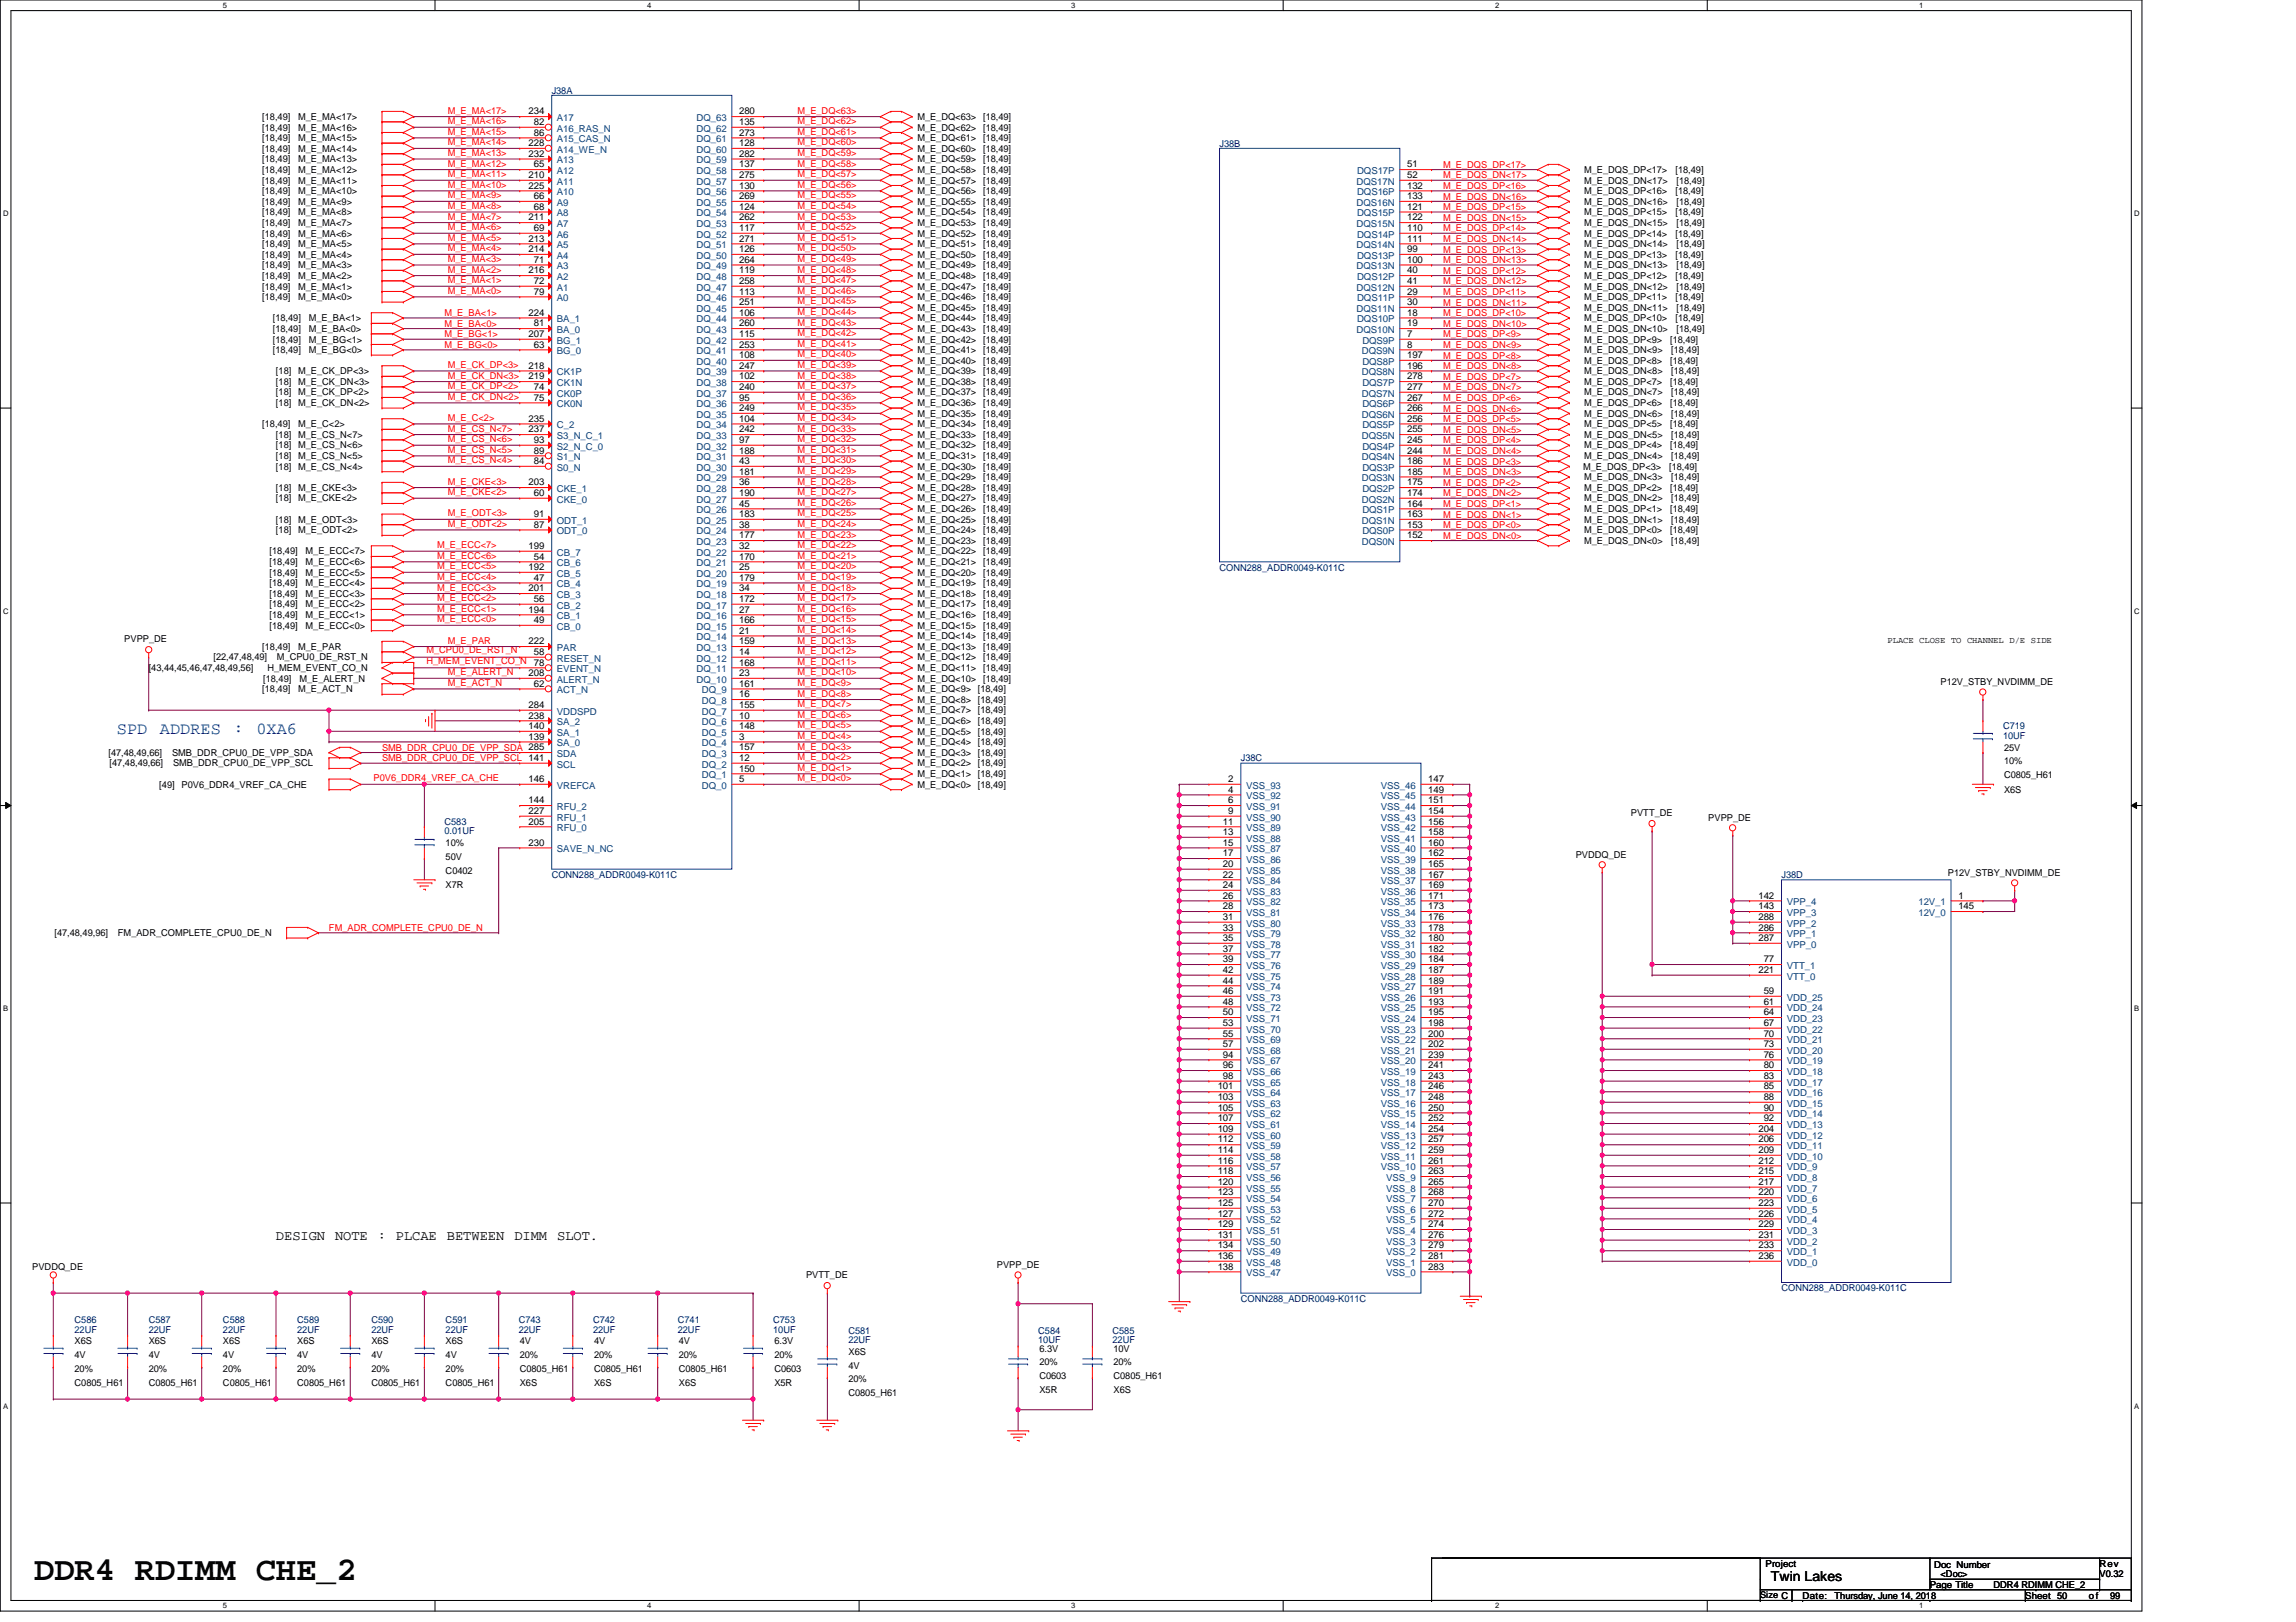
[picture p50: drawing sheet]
<svg xmlns="http://www.w3.org/2000/svg" width="297mm" height="210mm" viewBox="0 0 297 210" stroke-linecap="round" stroke-linejoin="round" font-family="sans-serif">
<defs><g id="words">
<text font-size="4.3" x="4.4" y="204.4">DDR4 RDIMM CHE_2</text>
<g font-size="2.2" fill="#00f">
<text x="15.1" y="95">SPD</text>
<text x="20.7" y="95">ADDRES</text>
<text x="30.2" y="95">:</text>
<text x="33.2" y="95">0XA6</text>
</g>
<g font-size="1.8">
<text x="35.7" y="160.5">DESIGN</text>
<text x="43.3" y="160.5">NOTE</text>
<text x="48.9" y="160.5">:</text>
<text x="51.2" y="160.5">PLCAE</text>
<text x="57.8" y="160.5">BETWEEN</text>
<text x="66.5" y="160.5">DIMM</text>
<text x="72.1" y="160.5">SLOT.</text>
<text x="229.1" y="204.6">Twin Lakes</text>
</g>
<g font-size="1.2">
<text x="33.9" y="16.9">[18,49]</text>
<text x="33.9" y="15.5">[18,49]</text>
<text x="38.6" y="16.9">M_E_MA&lt;16&gt;</text>
<text x="38.6" y="15.5">M_E_MA&lt;17&gt;</text>
<text x="68.4" y="14.8">234</text>
<text x="69.1" y="17.5">86</text>
<text x="69.1" y="16.2">82</text>
<text x="95.6" y="17.5">273</text>
<text x="95.6" y="16.2">135</text>
<text x="95.6" y="14.8">280</text>
<text x="118.7" y="15.5">M_E_DQ&lt;63&gt;</text>
<text x="118.7" y="16.9">M_E_DQ&lt;62&gt;</text>
<text x="127.2" y="15.5">[18,49]</text>
<text x="127.2" y="16.9">[18,49]</text>
<text x="33.9" y="18.3">[18,49]</text>
<text x="33.9" y="19.6">[18,49]</text>
<text x="33.9" y="21">[18,49]</text>
<text x="33.9" y="22.4">[18,49]</text>
<text x="33.9" y="23.7">[18,49]</text>
<text x="38.6" y="18.3">M_E_MA&lt;15&gt;</text>
<text x="38.6" y="19.6">M_E_MA&lt;14&gt;</text>
<text x="38.6" y="21">M_E_MA&lt;13&gt;</text>
<text x="38.6" y="22.4">M_E_MA&lt;12&gt;</text>
<text x="38.6" y="23.7">M_E_MA&lt;11&gt;</text>
<text x="68.4" y="23">210</text>
<text x="68.4" y="20.3">232</text>
<text x="68.4" y="18.9">228</text>
<text x="69.1" y="21.7">65</text>
<text x="95.6" y="23">275</text>
<text x="95.6" y="21.7">137</text>
<text x="95.6" y="20.3">282</text>
<text x="95.6" y="18.9">128</text>
<text x="118.7" y="18.3">M_E_DQ&lt;61&gt;</text>
<text x="118.7" y="19.6">M_E_DQ&lt;60&gt;</text>
<text x="118.7" y="21">M_E_DQ&lt;59&gt;</text>
<text x="118.7" y="22.4">M_E_DQ&lt;58&gt;</text>
<text x="118.7" y="23.7">M_E_DQ&lt;57&gt;</text>
<text x="127.2" y="18.3">[18,49]</text>
<text x="127.2" y="19.6">[18,49]</text>
<text x="127.2" y="21">[18,49]</text>
<text x="127.2" y="22.4">[18,49]</text>
<text x="127.2" y="23.7">[18,49]</text>
<text x="182.1" y="21.7">51</text>
<text x="182.1" y="23">52</text>
<text x="205" y="23.7">M_E_DQS_DN&lt;17&gt;</text>
<text x="205" y="22.4">M_E_DQS_DP&lt;17&gt;</text>
<text x="216.8" y="22.4">[18,49]</text>
<text x="216.9" y="23.7">[18,49]</text>
<text x="33.9" y="25.1">[18,49]</text>
<text x="33.9" y="26.5">[18,49]</text>
<text x="33.9" y="27.9">[18,49]</text>
<text x="33.9" y="29.3">[18,49]</text>
<text x="38.6" y="25.1">M_E_MA&lt;10&gt;</text>
<text x="38.6" y="26.5">M_E_MA&lt;9&gt;</text>
<text x="38.6" y="27.9">M_E_MA&lt;8&gt;</text>
<text x="38.6" y="29.3">M_E_MA&lt;7&gt;</text>
<text x="68.4" y="28.5">211</text>
<text x="68.4" y="24.4">225</text>
<text x="69.1" y="29.9">69</text>
<text x="69.1" y="27.1">68</text>
<text x="69.1" y="25.8">66</text>
<text x="95.6" y="29.9">117</text>
<text x="95.6" y="28.5">262</text>
<text x="95.6" y="27.1">124</text>
<text x="95.6" y="25.8">269</text>
<text x="95.6" y="24.4">130</text>
<text x="118.7" y="25.1">M_E_DQ&lt;56&gt;</text>
<text x="118.7" y="26.5">M_E_DQ&lt;55&gt;</text>
<text x="118.7" y="27.9">M_E_DQ&lt;54&gt;</text>
<text x="118.7" y="29.3">M_E_DQ&lt;53&gt;</text>
<text x="127.2" y="25.1">[18,49]</text>
<text x="127.2" y="26.5">[18,49]</text>
<text x="127.2" y="27.9">[18,49]</text>
<text x="127.2" y="29.3">[18,49]</text>
<text x="182.1" y="29.9">110</text>
<text x="182.1" y="27.1">121</text>
<text x="182.1" y="24.4">132</text>
<text x="182.1" y="28.5">122</text>
<text x="182.1" y="25.8">133</text>
<text x="205" y="29.3">M_E_DQS_DN&lt;15&gt;</text>
<text x="205" y="27.9">M_E_DQS_DP&lt;15&gt;</text>
<text x="205" y="26.5">M_E_DQS_DN&lt;16&gt;</text>
<text x="205" y="25.1">M_E_DQS_DP&lt;16&gt;</text>
<text x="216.8" y="27.9">[18,49]</text>
<text x="216.8" y="25.1">[18,49]</text>
<text x="216.9" y="29.3">[18,49]</text>
<text x="216.9" y="26.5">[18,49]</text>
<text x="33.9" y="30.6">[18,49]</text>
<text x="33.9" y="32">[18,49]</text>
<text x="33.9" y="33.4">[18,49]</text>
<text x="33.9" y="34.7">[18,49]</text>
<text x="38.6" y="30.6">M_E_MA&lt;6&gt;</text>
<text x="38.6" y="32">M_E_MA&lt;5&gt;</text>
<text x="38.6" y="33.4">M_E_MA&lt;4&gt;</text>
<text x="38.6" y="34.7">M_E_MA&lt;3&gt;</text>
<text x="68.4" y="35.4">216</text>
<text x="68.4" y="32.6">214</text>
<text x="68.4" y="31.3">213</text>
<text x="69.1" y="34">71</text>
<text x="95.6" y="35.4">119</text>
<text x="95.6" y="34">264</text>
<text x="95.6" y="32.6">126</text>
<text x="95.6" y="31.3">271</text>
<text x="118.7" y="30.6">M_E_DQ&lt;52&gt;</text>
<text x="118.7" y="32">M_E_DQ&lt;51&gt;</text>
<text x="118.7" y="34.7">M_E_DQ&lt;49&gt;</text>
<text x="118.7" y="33.4">M_E_DQ&lt;50&gt;</text>
<text x="127.2" y="30.6">[18,49]</text>
<text x="127.2" y="32">[18,49]</text>
<text x="127.2" y="34.7">[18,49]</text>
<text x="127.2" y="33.4">[18,49]</text>
<text x="182.1" y="35.4">40</text>
<text x="182.1" y="32.6">99</text>
<text x="182.1" y="34">100</text>
<text x="182.1" y="31.3">111</text>
<text x="205" y="34.7">M_E_DQS_DN&lt;13&gt;</text>
<text x="205" y="33.4">M_E_DQS_DP&lt;13&gt;</text>
<text x="205" y="32">M_E_DQS_DN&lt;14&gt;</text>
<text x="205" y="30.6">M_E_DQS_DP&lt;14&gt;</text>
<text x="216.8" y="33.4">[18,49]</text>
<text x="216.8" y="30.6">[18,49]</text>
<text x="216.9" y="34.7">[18,49]</text>
<text x="216.9" y="32">[18,49]</text>
<text x="33.9" y="36.1">[18,49]</text>
<text x="33.9" y="37.5">[18,49]</text>
<text x="33.9" y="38.8">[18,49]</text>
<text x="35.3" y="41.6">[18,49]</text>
<text x="38.6" y="36.1">M_E_MA&lt;2&gt;</text>
<text x="38.6" y="37.5">M_E_MA&lt;1&gt;</text>
<text x="38.6" y="38.8">M_E_MA&lt;0&gt;</text>
<text x="40" y="41.6">M_E_BA&lt;1&gt;</text>
<text x="68.4" y="40.9">224</text>
<text x="69.1" y="38.1">79</text>
<text x="69.1" y="36.7">72</text>
<text x="95.6" y="40.9">106</text>
<text x="95.6" y="39.5">251</text>
<text x="95.6" y="38.1">113</text>
<text x="95.6" y="36.7">258</text>
<text x="118.7" y="36.1">M_E_DQ&lt;48&gt;</text>
<text x="118.7" y="38.8">M_E_DQ&lt;46&gt;</text>
<text x="118.7" y="40.2">M_E_DQ&lt;45&gt;</text>
<text x="118.7" y="37.5">M_E_DQ&lt;47&gt;</text>
<text x="118.7" y="41.6">M_E_DQ&lt;44&gt;</text>
<text x="127.2" y="36.1">[18,49]</text>
<text x="127.2" y="38.8">[18,49]</text>
<text x="127.2" y="40.2">[18,49]</text>
<text x="127.2" y="37.5">[18,49]</text>
<text x="127.2" y="41.6">[18,49]</text>
<text x="182.1" y="40.9">18</text>
<text x="182.1" y="38.1">29</text>
<text x="182.1" y="39.5">30</text>
<text x="182.1" y="36.7">41</text>
<text x="205" y="41.6">M_E_DQS_DP&lt;10&gt;</text>
<text x="205" y="40.2">M_E_DQS_DN&lt;11&gt;</text>
<text x="205" y="38.8">M_E_DQS_DP&lt;11&gt;</text>
<text x="205" y="37.5">M_E_DQS_DN&lt;12&gt;</text>
<text x="205" y="36.1">M_E_DQS_DP&lt;12&gt;</text>
<text x="216.8" y="41.6">[18,49]</text>
<text x="216.8" y="38.8">[18,49]</text>
<text x="216.8" y="36.1">[18,49]</text>
<text x="216.9" y="40.2">[18,49]</text>
<text x="216.9" y="37.5">[18,49]</text>
<text x="35.3" y="43">[18,49]</text>
<text x="35.3" y="44.3">[18,49]</text>
<text x="35.3" y="45.7">[18,49]</text>
<text x="40" y="43">M_E_BA&lt;0&gt;</text>
<text x="40" y="44.3">M_E_BG&lt;1&gt;</text>
<text x="40" y="45.7">M_E_BG&lt;0&gt;</text>
<text x="68.4" y="43.6">207</text>
<text x="68.4" y="47.7">218</text>
<text x="69.1" y="42.2">81</text>
<text x="69.1" y="45">63</text>
<text x="95.6" y="47.7">247</text>
<text x="95.6" y="46.3">108</text>
<text x="95.6" y="45">253</text>
<text x="95.6" y="43.6">115</text>
<text x="95.6" y="42.2">260</text>
<text x="118.7" y="43">M_E_DQ&lt;43&gt;</text>
<text x="118.7" y="44.3">M_E_DQ&lt;42&gt;</text>
<text x="118.7" y="45.7">M_E_DQ&lt;41&gt;</text>
<text x="118.7" y="47.1">M_E_DQ&lt;40&gt;</text>
<text x="127.2" y="43">[18,49]</text>
<text x="127.2" y="44.3">[18,49]</text>
<text x="127.2" y="45.7">[18,49]</text>
<text x="127.2" y="47.1">[18,49]</text>
<text x="182.1" y="46.3">197</text>
<text x="182.1" y="43.6">7</text>
<text x="182.1" y="47.7">196</text>
<text x="182.1" y="45">8</text>
<text x="182.1" y="42.2">19</text>
<text x="205" y="47.1">M_E_DQS_DP&lt;8&gt;</text>
<text x="205" y="45.7">M_E_DQS_DN&lt;9&gt;</text>
<text x="205" y="44.3">M_E_DQS_DP&lt;9&gt;</text>
<text x="205" y="43">M_E_DQS_DN&lt;10&gt;</text>
<text x="216.1" y="47.1">[18,49]</text>
<text x="216.1" y="44.3">[18,49]</text>
<text x="216.2" y="45.7">[18,49]</text>
<text x="216.9" y="43">[18,49]</text>
<text x="35.7" y="51.2">[18]</text>
<text x="35.7" y="52.6">[18]</text>
<text x="35.7" y="48.5">[18]</text>
<text x="35.7" y="49.8">[18]</text>
<text x="38.6" y="51.2">M_E_CK_DP&lt;2&gt;</text>
<text x="38.6" y="52.6">M_E_CK_DN&lt;2&gt;</text>
<text x="38.6" y="48.5">M_E_CK_DP&lt;3&gt;</text>
<text x="38.6" y="49.8">M_E_CK_DN&lt;3&gt;</text>
<text x="68.4" y="49.1">219</text>
<text x="69.1" y="50.5">74</text>
<text x="69.1" y="51.8">75</text>
<text x="95.6" y="53.2">249</text>
<text x="95.6" y="51.8">95</text>
<text x="95.6" y="50.5">240</text>
<text x="95.6" y="49.1">102</text>
<text x="118.7" y="48.5">M_E_DQ&lt;39&gt;</text>
<text x="118.7" y="49.8">M_E_DQ&lt;38&gt;</text>
<text x="118.7" y="51.2">M_E_DQ&lt;37&gt;</text>
<text x="118.7" y="52.6">M_E_DQ&lt;36&gt;</text>
<text x="118.7" y="53.9">M_E_DQ&lt;35&gt;</text>
<text x="127.2" y="48.5">[18,49]</text>
<text x="127.2" y="49.8">[18,49]</text>
<text x="127.2" y="51.2">[18,49]</text>
<text x="127.2" y="52.6">[18,49]</text>
<text x="127.2" y="53.9">[18,49]</text>
<text x="182.1" y="51.8">267</text>
<text x="182.1" y="49.1">278</text>
<text x="182.1" y="53.2">266</text>
<text x="182.1" y="50.5">277</text>
<text x="205" y="48.5">M_E_DQS_DN&lt;8&gt;</text>
<text x="205" y="52.6">M_E_DQS_DP&lt;6&gt;</text>
<text x="205" y="49.8">M_E_DQS_DP&lt;7&gt;</text>
<text x="205" y="53.9">M_E_DQS_DN&lt;6&gt;</text>
<text x="205" y="51.2">M_E_DQS_DN&lt;7&gt;</text>
<text x="216.1" y="52.6">[18,49]</text>
<text x="216.1" y="49.8">[18,49]</text>
<text x="216.2" y="48.5">[18,49]</text>
<text x="216.2" y="53.9">[18,49]</text>
<text x="216.2" y="51.2">[18,49]</text>
<text x="33.9" y="55.3">[18,49]</text>
<text x="35.7" y="59.4">[18]</text>
<text x="35.7" y="56.7">[18]</text>
<text x="35.7" y="58">[18]</text>
<text x="38.6" y="59.4">M_E_CS_N&lt;5&gt;</text>
<text x="38.6" y="56.7">M_E_CS_N&lt;7&gt;</text>
<text x="38.6" y="58">M_E_CS_N&lt;6&gt;</text>
<text x="38.6" y="55.3">M_E_C&lt;2&gt;</text>
<text x="68.4" y="54.6">235</text>
<text x="68.4" y="55.9">237</text>
<text x="69.1" y="57.3">93</text>
<text x="69.1" y="58.7">89</text>
<text x="95.6" y="58.7">188</text>
<text x="95.6" y="57.3">97</text>
<text x="95.6" y="55.9">242</text>
<text x="95.6" y="54.6">104</text>
<text x="118.7" y="55.3">M_E_DQ&lt;34&gt;</text>
<text x="118.7" y="56.7">M_E_DQ&lt;33&gt;</text>
<text x="118.7" y="58">M_E_DQ&lt;32&gt;</text>
<text x="118.7" y="59.4">M_E_DQ&lt;31&gt;</text>
<text x="127.2" y="55.3">[18,49]</text>
<text x="127.2" y="56.7">[18,49]</text>
<text x="127.2" y="58">[18,49]</text>
<text x="127.2" y="59.4">[18,49]</text>
<text x="182.1" y="57.3">245</text>
<text x="182.1" y="54.6">256</text>
<text x="182.1" y="58.7">244</text>
<text x="182.1" y="55.9">255</text>
<text x="205" y="58">M_E_DQS_DP&lt;4&gt;</text>
<text x="205" y="55.3">M_E_DQS_DP&lt;5&gt;</text>
<text x="205" y="59.4">M_E_DQS_DN&lt;4&gt;</text>
<text x="205" y="56.7">M_E_DQS_DN&lt;5&gt;</text>
<text x="216.1" y="58">[18,49]</text>
<text x="216.1" y="55.3">[18,49]</text>
<text x="216.2" y="59.4">[18,49]</text>
<text x="216.2" y="56.7">[18,49]</text>
<text x="35.7" y="64.9">[18]</text>
<text x="35.7" y="63.5">[18]</text>
<text x="35.7" y="60.8">[18]</text>
<text x="38.6" y="64.9">M_E_CKE&lt;2&gt;</text>
<text x="38.6" y="63.5">M_E_CKE&lt;3&gt;</text>
<text x="38.6" y="60.8">M_E_CS_N&lt;4&gt;</text>
<text x="68.4" y="62.8">203</text>
<text x="69.1" y="60">84</text>
<text x="69.1" y="64.2">60</text>
<text x="95.6" y="65.6">45</text>
<text x="95.6" y="64.2">190</text>
<text x="95.6" y="62.8">36</text>
<text x="95.6" y="61.4">181</text>
<text x="95.6" y="60">43</text>
<text x="118.7" y="60.8">M_E_DQ&lt;30&gt;</text>
<text x="118.7" y="62.2">M_E_DQ&lt;29&gt;</text>
<text x="118.7" y="63.5">M_E_DQ&lt;28&gt;</text>
<text x="118.7" y="64.9">M_E_DQ&lt;27&gt;</text>
<text x="127.2" y="60.8">[18,49]</text>
<text x="127.2" y="62.2">[18,49]</text>
<text x="127.2" y="63.5">[18,49]</text>
<text x="127.2" y="64.9">[18,49]</text>
<text x="182.1" y="65.6">164</text>
<text x="182.1" y="62.8">175</text>
<text x="182.1" y="60">186</text>
<text x="182.1" y="64.2">174</text>
<text x="182.1" y="61.4">185</text>
<text x="204.8" y="60.8">M_E_DQS_DP&lt;3&gt;</text>
<text x="205" y="63.5">M_E_DQS_DP&lt;2&gt;</text>
<text x="205" y="64.9">M_E_DQS_DN&lt;2&gt;</text>
<text x="205" y="62.2">M_E_DQS_DN&lt;3&gt;</text>
<text x="215.9" y="60.8">[18,49]</text>
<text x="216.1" y="63.5">[18,49]</text>
<text x="216.2" y="64.9">[18,49]</text>
<text x="216.2" y="62.2">[18,49]</text>
<text x="34.9" y="71.8">[18,49]</text>
<text x="35.7" y="69">[18]</text>
<text x="35.7" y="67.6">[18]</text>
<text x="38.6" y="69">M_E_ODT&lt;2&gt;</text>
<text x="38.6" y="67.6">M_E_ODT&lt;3&gt;</text>
<text x="39.5" y="71.8">M_E_ECC&lt;7&gt;</text>
<text x="68.4" y="71">199</text>
<text x="69.1" y="66.9">91</text>
<text x="69.1" y="68.3">87</text>
<text x="95.6" y="71">32</text>
<text x="95.6" y="69.7">177</text>
<text x="95.6" y="68.3">38</text>
<text x="95.6" y="66.9">183</text>
<text x="118.7" y="66.3">M_E_DQ&lt;26&gt;</text>
<text x="118.7" y="67.6">M_E_DQ&lt;25&gt;</text>
<text x="118.7" y="69">M_E_DQ&lt;24&gt;</text>
<text x="118.7" y="70.4">M_E_DQ&lt;23&gt;</text>
<text x="118.7" y="71.8">M_E_DQ&lt;22&gt;</text>
<text x="127.2" y="66.3">[18,49]</text>
<text x="127.2" y="67.6">[18,49]</text>
<text x="127.2" y="69">[18,49]</text>
<text x="127.2" y="70.4">[18,49]</text>
<text x="127.2" y="71.8">[18,49]</text>
<text x="182.1" y="68.3">153</text>
<text x="182.1" y="69.7">152</text>
<text x="182.1" y="66.9">163</text>
<text x="205" y="69">M_E_DQS_DP&lt;0&gt;</text>
<text x="205" y="66.3">M_E_DQS_DP&lt;1&gt;</text>
<text x="205" y="70.4">M_E_DQS_DN&lt;0&gt;</text>
<text x="205" y="67.6">M_E_DQS_DN&lt;1&gt;</text>
<text x="216.1" y="69">[18,49]</text>
<text x="216.1" y="66.3">[18,49]</text>
<text x="216.2" y="70.4">[18,49]</text>
<text x="216.2" y="67.6">[18,49]</text>
<text x="34.9" y="77.3">[18,49]</text>
<text x="34.9" y="75.9">[18,49]</text>
<text x="34.9" y="74.5">[18,49]</text>
<text x="34.9" y="73.1">[18,49]</text>
<text x="39.5" y="77.3">M_E_ECC&lt;3&gt;</text>
<text x="39.5" y="75.9">M_E_ECC&lt;4&gt;</text>
<text x="39.5" y="74.5">M_E_ECC&lt;5&gt;</text>
<text x="39.5" y="73.1">M_E_ECC&lt;6&gt;</text>
<text x="68.4" y="76.5">201</text>
<text x="68.4" y="73.8">192</text>
<text x="69.1" y="77.9">56</text>
<text x="69.1" y="75.1">47</text>
<text x="69.1" y="72.4">54</text>
<text x="95.6" y="77.9">172</text>
<text x="95.6" y="76.5">34</text>
<text x="95.6" y="75.1">179</text>
<text x="95.6" y="73.8">25</text>
<text x="95.6" y="72.4">170</text>
<text x="118.7" y="73.1">M_E_DQ&lt;21&gt;</text>
<text x="118.7" y="74.5">M_E_DQ&lt;20&gt;</text>
<text x="118.7" y="75.9">M_E_DQ&lt;19&gt;</text>
<text x="118.7" y="77.3">M_E_DQ&lt;18&gt;</text>
<text x="127.2" y="73.1">[18,49]</text>
<text x="127.2" y="74.5">[18,49]</text>
<text x="127.2" y="75.9">[18,49]</text>
<text x="127.2" y="77.3">[18,49]</text>
<text x="16.1" y="83.1">PVPP_DE</text>
<text x="34.9" y="81.4">[18,49]</text>
<text x="34.9" y="80">[18,49]</text>
<text x="34.9" y="78.6">[18,49]</text>
<text x="39.5" y="81.4">M_E_ECC&lt;0&gt;</text>
<text x="39.5" y="80">M_E_ECC&lt;1&gt;</text>
<text x="39.5" y="78.6">M_E_ECC&lt;2&gt;</text>
<text x="68.4" y="79.3">194</text>
<text x="68.4" y="83.4">222</text>
<text x="69.1" y="80.6">49</text>
<text x="95.6" y="83.4">159</text>
<text x="95.6" y="82">21</text>
<text x="95.6" y="80.6">166</text>
<text x="95.6" y="79.3">27</text>
<text x="118.7" y="78.6">M_E_DQ&lt;17&gt;</text>
<text x="118.7" y="80">M_E_DQ&lt;16&gt;</text>
<text x="118.7" y="81.4">M_E_DQ&lt;15&gt;</text>
<text x="118.7" y="82.7">M_E_DQ&lt;14&gt;</text>
<text x="127.2" y="78.6">[18,49]</text>
<text x="127.2" y="80">[18,49]</text>
<text x="127.2" y="81.4">[18,49]</text>
<text x="127.2" y="82.7">[18,49]</text>
<text x="19.2" y="86.8">[43,44,45,46,47,48,49,56]</text>
<text x="27.6" y="85.5">[22,47,48,49]</text>
<text x="33.9" y="84.1">[18,49]</text>
<text x="33.9" y="89.6">[18,49]</text>
<text x="34.1" y="88.2">[18,49]</text>
<text x="34.6" y="86.8">H_MEM_EVENT_CO_N</text>
<text x="35.8" y="85.5">M_CPU0_DE_RST_N</text>
<text x="38.6" y="84.1">M_E_PAR</text>
<text x="38.6" y="89.6">M_E_ACT_N</text>
<text x="38.7" y="88.2">M_E_ALERT_N</text>
<text x="68.4" y="87.5">208</text>
<text x="69.1" y="84.8">58</text>
<text x="69.1" y="86.1">78</text>
<text x="69.1" y="88.9">62</text>
<text x="95.6" y="88.9">161</text>
<text x="95.6" y="87.5">23</text>
<text x="95.6" y="86.1">168</text>
<text x="95.6" y="84.8">14</text>
<text x="118.7" y="84.1">M_E_DQ&lt;13&gt;</text>
<text x="118.7" y="85.5">M_E_DQ&lt;12&gt;</text>
<text x="118.7" y="86.8">M_E_DQ&lt;11&gt;</text>
<text x="118.7" y="88.2">M_E_DQ&lt;10&gt;</text>
<text x="118.7" y="89.6">M_E_DQ&lt;9&gt;</text>
<text x="126.5" y="89.6">[18,49]</text>
<text x="127.2" y="84.1">[18,49]</text>
<text x="127.2" y="85.5">[18,49]</text>
<text x="127.2" y="86.8">[18,49]</text>
<text x="127.2" y="88.2">[18,49]</text>
<text x="251.1" y="88.6">P12V_STBY_NVDIMM_DE</text>
<text x="68.4" y="91.6">284</text>
<text x="68.4" y="95.7">139</text>
<text x="68.4" y="94.3">140</text>
<text x="68.4" y="93">238</text>
<text x="95.6" y="95.7">3</text>
<text x="95.6" y="94.3">148</text>
<text x="95.6" y="93">10</text>
<text x="95.6" y="91.6">155</text>
<text x="95.6" y="90.2">16</text>
<text x="118.7" y="91">M_E_DQ&lt;8&gt;</text>
<text x="118.7" y="92.3">M_E_DQ&lt;7&gt;</text>
<text x="118.7" y="93.7">M_E_DQ&lt;6&gt;</text>
<text x="118.7" y="95.1">M_E_DQ&lt;5&gt;</text>
<text x="126.5" y="91">[18,49]</text>
<text x="126.5" y="92.3">[18,49]</text>
<text x="126.5" y="93.7">[18,49]</text>
<text x="126.5" y="95.1">[18,49]</text>
<text x="14" y="97.8">[47,48,49,66]</text>
<text x="14.2" y="99.2">[47,48,49,66]</text>
<text x="20.6" y="101.9">[49]</text>
<text x="22.3" y="97.8">SMB_DDR_CPU0_DE_VPP_SDA</text>
<text x="22.4" y="99.2">SMB_DDR_CPU0_DE_VPP_SCL</text>
<text x="23.5" y="101.9">P0V6_DDR4_VREF_CA_CHE</text>
<text x="68.4" y="101.2">146</text>
<text x="95.6" y="101.2">5</text>
<text x="95.6" y="99.8">150</text>
<text x="95.6" y="98.5">12</text>
<text x="95.6" y="97.1">157</text>
<text x="118.7" y="96.5">M_E_DQ&lt;4&gt;</text>
<text x="118.7" y="97.8">M_E_DQ&lt;3&gt;</text>
<text x="118.7" y="99.2">M_E_DQ&lt;2&gt;</text>
<text x="118.7" y="100.6">M_E_DQ&lt;1&gt;</text>
<text x="118.7" y="101.9">M_E_DQ&lt;0&gt;</text>
<text x="126.5" y="96.5">[18,49]</text>
<text x="126.5" y="97.8">[18,49]</text>
<text x="126.5" y="99.2">[18,49]</text>
<text x="126.5" y="100.6">[18,49]</text>
<text x="126.5" y="101.9">[18,49]</text>
<text x="158.9" y="101.2">2</text>
<text x="184.8" y="101.2">147</text>
<text x="259.3" y="97.1">25V</text>
<text x="259.3" y="98.9">10%</text>
<text x="259.3" y="100.7">C0805_H61</text>
<text x="68.4" y="106.7">205</text>
<text x="68.4" y="105.3">227</text>
<text x="68.4" y="103.9">144</text>
<text x="158.2" y="106.7">11</text>
<text x="158.9" y="105.3">9</text>
<text x="158.9" y="103.9">6</text>
<text x="158.9" y="102.6">4</text>
<text x="184.8" y="106.7">156</text>
<text x="184.8" y="105.3">154</text>
<text x="184.8" y="103.9">151</text>
<text x="184.8" y="102.6">149</text>
<text x="211" y="105.6">PVTT_DE</text>
<text x="221" y="106.2">PVPP_DE</text>
<text x="259.3" y="102.6">X6S</text>
<text x="57.7" y="109.5">10%</text>
<text x="57.7" y="111.3">50V</text>
<text x="57.7" y="113.1">C0402</text>
<text x="68.4" y="109.4">230</text>
<text x="158.2" y="113.6">22</text>
<text x="158.2" y="112.2">20</text>
<text x="158.2" y="110.8">17</text>
<text x="158.2" y="109.4">15</text>
<text x="158.2" y="108.1">13</text>
<text x="184.8" y="113.6">167</text>
<text x="184.8" y="112.2">165</text>
<text x="184.8" y="110.8">162</text>
<text x="184.8" y="109.4">160</text>
<text x="184.8" y="108.1">158</text>
<text x="203.9" y="111">PVDDQ_DE</text>
<text x="252" y="113.3">P12V_STBY_NVDIMM_DE</text>
<text x="57.7" y="115">X7R</text>
<text x="158.2" y="119">31</text>
<text x="158.2" y="117.7">28</text>
<text x="158.2" y="116.3">26</text>
<text x="158.2" y="114.9">24</text>
<text x="184.8" y="119">176</text>
<text x="184.8" y="117.7">173</text>
<text x="184.8" y="116.3">171</text>
<text x="184.8" y="114.9">169</text>
<text x="227.5" y="119">288</text>
<text x="227.5" y="117.7">143</text>
<text x="227.5" y="116.3">142</text>
<text x="253.4" y="116.3">1</text>
<text x="253.4" y="117.7">145</text>
<text x="7" y="121.1">[47,48,49,96]</text>
<text x="15.3" y="121.1">FM_ADR_COMPLETE_CPU0_DE_N</text>
<text x="158.2" y="125.9">42</text>
<text x="158.2" y="124.5">39</text>
<text x="158.2" y="123.1">37</text>
<text x="158.2" y="121.8">35</text>
<text x="158.2" y="120.4">33</text>
<text x="184.8" y="125.9">187</text>
<text x="184.8" y="124.5">184</text>
<text x="184.8" y="123.1">182</text>
<text x="184.8" y="121.8">180</text>
<text x="184.8" y="120.4">178</text>
<text x="227.5" y="121.8">287</text>
<text x="227.5" y="120.4">286</text>
<text x="227.5" y="125.9">221</text>
<text x="228.2" y="124.5">77</text>
<text x="158.2" y="131.4">50</text>
<text x="158.2" y="130">48</text>
<text x="158.2" y="128.6">46</text>
<text x="158.2" y="127.3">44</text>
<text x="184.8" y="131.4">195</text>
<text x="184.8" y="130">193</text>
<text x="184.8" y="128.6">191</text>
<text x="184.8" y="127.3">189</text>
<text x="228.2" y="131.4">64</text>
<text x="228.2" y="130">61</text>
<text x="228.2" y="128.6">59</text>
<text x="158.2" y="136.9">94</text>
<text x="158.2" y="135.5">57</text>
<text x="158.2" y="134.1">55</text>
<text x="158.2" y="132.8">53</text>
<text x="184.8" y="136.9">239</text>
<text x="184.8" y="135.5">202</text>
<text x="184.8" y="134.1">200</text>
<text x="184.8" y="132.8">198</text>
<text x="228.2" y="136.9">76</text>
<text x="228.2" y="135.5">73</text>
<text x="228.2" y="134.1">70</text>
<text x="228.2" y="132.8">67</text>
<text x="157.5" y="143.7">105</text>
<text x="157.5" y="142.3">103</text>
<text x="157.5" y="141">101</text>
<text x="158.2" y="139.6">98</text>
<text x="158.2" y="138.2">96</text>
<text x="184.8" y="143.7">250</text>
<text x="184.8" y="142.3">248</text>
<text x="184.8" y="141">246</text>
<text x="184.8" y="139.6">243</text>
<text x="184.8" y="138.2">241</text>
<text x="228.2" y="143.7">90</text>
<text x="228.2" y="142.3">88</text>
<text x="228.2" y="141">85</text>
<text x="228.2" y="139.6">83</text>
<text x="228.2" y="138.2">80</text>
<text x="157.5" y="149.2">114</text>
<text x="157.5" y="147.8">112</text>
<text x="157.5" y="146.5">109</text>
<text x="157.5" y="145.1">107</text>
<text x="184.8" y="149.2">259</text>
<text x="184.8" y="147.8">257</text>
<text x="184.8" y="146.5">254</text>
<text x="184.8" y="145.1">252</text>
<text x="227.5" y="149.2">209</text>
<text x="227.5" y="147.8">206</text>
<text x="227.5" y="146.5">204</text>
<text x="228.2" y="145.1">92</text>
<text x="157.5" y="154.7">123</text>
<text x="157.5" y="153.3">120</text>
<text x="157.5" y="152">118</text>
<text x="157.5" y="150.6">116</text>
<text x="184.8" y="154.7">268</text>
<text x="184.8" y="153.3">265</text>
<text x="184.8" y="152">263</text>
<text x="184.8" y="150.6">261</text>
<text x="227.5" y="154.7">220</text>
<text x="227.5" y="153.3">217</text>
<text x="227.5" y="152">215</text>
<text x="227.5" y="150.6">212</text>
<text x="157.5" y="161.6">134</text>
<text x="157.5" y="160.2">131</text>
<text x="157.5" y="158.8">129</text>
<text x="157.5" y="157.4">127</text>
<text x="157.5" y="156.1">125</text>
<text x="184.8" y="161.6">279</text>
<text x="184.8" y="160.2">276</text>
<text x="184.8" y="158.8">274</text>
<text x="184.8" y="157.4">272</text>
<text x="184.8" y="156.1">270</text>
<text x="227.5" y="161.6">233</text>
<text x="227.5" y="160.2">231</text>
<text x="227.5" y="158.8">229</text>
<text x="227.5" y="157.4">226</text>
<text x="227.5" y="156.1">223</text>
<text x="4.2" y="164.3">PVDDQ_DE</text>
<text x="104.3" y="165.4">PVTT_DE</text>
<text x="129" y="164.1">PVPP_DE</text>
<text x="157.5" y="164.3">138</text>
<text x="157.5" y="162.9">136</text>
<text x="184.8" y="164.3">283</text>
<text x="184.8" y="162.9">281</text>
<text x="227.5" y="162.9">236</text>
<text x="9.6" y="173.9">X6S</text>
<text x="19.2" y="173.9">X6S</text>
<text x="28.8" y="173.9">X6S</text>
<text x="38.5" y="173.9">X6S</text>
<text x="48" y="173.9">X6S</text>
<text x="57.7" y="173.9">X6S</text>
<text x="67.2" y="173.9">4V</text>
<text x="76.9" y="173.9">4V</text>
<text x="87.8" y="173.9">4V</text>
<text x="100.2" y="173.9">6.3V</text>
<text x="9.6" y="175.7">4V</text>
<text x="9.6" y="177.5">20%</text>
<text x="9.6" y="179.3">C0805_H61</text>
<text x="19.2" y="175.7">4V</text>
<text x="19.2" y="177.5">20%</text>
<text x="19.2" y="179.3">C0805_H61</text>
<text x="28.8" y="175.7">4V</text>
<text x="28.8" y="177.5">20%</text>
<text x="28.8" y="179.3">C0805_H61</text>
<text x="38.5" y="175.7">4V</text>
<text x="38.5" y="177.5">20%</text>
<text x="38.5" y="179.3">C0805_H61</text>
<text x="48" y="175.7">4V</text>
<text x="48" y="177.5">20%</text>
<text x="48" y="179.3">C0805_H61</text>
<text x="57.7" y="175.7">4V</text>
<text x="57.7" y="177.5">20%</text>
<text x="57.7" y="179.3">C0805_H61</text>
<text x="67.2" y="175.7">20%</text>
<text x="67.2" y="177.5">C0805_H61</text>
<text x="67.2" y="179.3">X6S</text>
<text x="76.9" y="175.7">20%</text>
<text x="76.9" y="177.5">C0805_H61</text>
<text x="76.9" y="179.3">X6S</text>
<text x="87.8" y="175.7">20%</text>
<text x="87.8" y="177.5">C0805_H61</text>
<text x="87.8" y="179.3">X6S</text>
<text x="100.2" y="175.7">20%</text>
<text x="100.2" y="177.5">C0603</text>
<text x="100.2" y="179.3">X5R</text>
<text x="109.8" y="175.3">X6S</text>
<text x="109.8" y="177.1">4V</text>
<text x="109.8" y="178.9">20%</text>
<text x="134.5" y="174.9">6.3V</text>
<text x="134.5" y="176.7">20%</text>
<text x="134.5" y="178.5">C0603</text>
<text x="144.1" y="174.9">10V</text>
<text x="144.1" y="176.7">20%</text>
<text x="144.1" y="178.5">C0805_H61</text>
<text x="109.8" y="180.7">C0805_H61</text>
<text x="134.5" y="180.3">X5R</text>
<text x="144.1" y="180.3">X6S</text>
<text x="228.4" y="202.8">Project</text>
<text x="250.2" y="202.9">Doc Number</text>
<text x="271.6" y="202.8">Rev</text>
<text x="227.7" y="206.8">Size C</text>
<text x="233.2" y="206.9">Date:</text>
<text x="237.3" y="206.9">Thursday, June 14, 2018</text>
<text x="249.7" y="205.5">Page Title</text>
<text x="251.1" y="204.1">&lt;Doc&gt;</text>
<text x="257.9" y="205.5">DDR4 RDIMM CHE_2</text>
<text x="262" y="206.9">Sheet 50</text>
<text x="270.3" y="206.9">of</text>
<text x="271.6" y="204.1">V0.32</text>
<text x="273" y="206.9">99</text>
</g>
<g font-size="1.2" fill="#f00">
<text x="57.9" y="16.1">M_E_MA&lt;16&gt;</text>
<text x="57.9" y="17.4">M_E_MA&lt;15&gt;</text>
<text x="57.9" y="14.7">M_E_MA&lt;17&gt;</text>
<text x="103.2" y="14.7">M_E_DQ&lt;63&gt;</text>
<text x="103.2" y="16.1">M_E_DQ&lt;62&gt;</text>
<text x="103.2" y="17.4">M_E_DQ&lt;61&gt;</text>
<text x="57.9" y="18.8">M_E_MA&lt;14&gt;</text>
<text x="57.9" y="20.2">M_E_MA&lt;13&gt;</text>
<text x="57.9" y="21.6">M_E_MA&lt;12&gt;</text>
<text x="57.9" y="22.9">M_E_MA&lt;11&gt;</text>
<text x="103.2" y="18.8">M_E_DQ&lt;60&gt;</text>
<text x="103.2" y="20.2">M_E_DQ&lt;59&gt;</text>
<text x="103.2" y="21.6">M_E_DQ&lt;58&gt;</text>
<text x="103.2" y="22.9">M_E_DQ&lt;57&gt;</text>
<text x="186.7" y="21.7">M_E_DQS_DP&lt;17&gt;</text>
<text x="186.7" y="23.1">M_E_DQS_DN&lt;17&gt;</text>
<text x="57.9" y="24.3">M_E_MA&lt;10&gt;</text>
<text x="57.9" y="25.7">M_E_MA&lt;9&gt;</text>
<text x="57.9" y="27.1">M_E_MA&lt;8&gt;</text>
<text x="57.9" y="28.4">M_E_MA&lt;7&gt;</text>
<text x="57.9" y="29.8">M_E_MA&lt;6&gt;</text>
<text x="103.2" y="24.3">M_E_DQ&lt;56&gt;</text>
<text x="103.2" y="25.7">M_E_DQ&lt;55&gt;</text>
<text x="103.2" y="27.1">M_E_DQ&lt;54&gt;</text>
<text x="103.2" y="28.4">M_E_DQ&lt;53&gt;</text>
<text x="103.2" y="29.8">M_E_DQ&lt;52&gt;</text>
<text x="186.7" y="24.4">M_E_DQS_DP&lt;16&gt;</text>
<text x="186.7" y="25.8">M_E_DQS_DN&lt;16&gt;</text>
<text x="186.7" y="27.2">M_E_DQS_DP&lt;15&gt;</text>
<text x="186.7" y="28.6">M_E_DQS_DN&lt;15&gt;</text>
<text x="186.7" y="29.9">M_E_DQS_DP&lt;14&gt;</text>
<text x="57.9" y="31.2">M_E_MA&lt;5&gt;</text>
<text x="57.9" y="32.5">M_E_MA&lt;4&gt;</text>
<text x="57.9" y="33.9">M_E_MA&lt;3&gt;</text>
<text x="57.9" y="35.3">M_E_MA&lt;2&gt;</text>
<text x="103.2" y="31.2">M_E_DQ&lt;51&gt;</text>
<text x="103.2" y="32.5">M_E_DQ&lt;50&gt;</text>
<text x="103.2" y="33.9">M_E_DQ&lt;49&gt;</text>
<text x="103.2" y="35.3">M_E_DQ&lt;48&gt;</text>
<text x="186.7" y="31.3">M_E_DQS_DN&lt;14&gt;</text>
<text x="186.7" y="32.7">M_E_DQS_DP&lt;13&gt;</text>
<text x="186.7" y="34">M_E_DQS_DN&lt;13&gt;</text>
<text x="186.7" y="35.4">M_E_DQS_DP&lt;12&gt;</text>
<text x="57.5" y="40.9">M_E_BA&lt;1&gt;</text>
<text x="57.9" y="36.7">M_E_MA&lt;1&gt;</text>
<text x="57.9" y="38">M_E_MA&lt;0&gt;</text>
<text x="103.2" y="36.7">M_E_DQ&lt;47&gt;</text>
<text x="103.2" y="38">M_E_DQ&lt;46&gt;</text>
<text x="103.2" y="39.4">M_E_DQ&lt;45&gt;</text>
<text x="103.2" y="40.8">M_E_DQ&lt;44&gt;</text>
<text x="186.7" y="36.8">M_E_DQS_DN&lt;12&gt;</text>
<text x="186.7" y="38.2">M_E_DQS_DP&lt;11&gt;</text>
<text x="186.7" y="39.5">M_E_DQS_DN&lt;11&gt;</text>
<text x="186.7" y="40.9">M_E_DQS_DP&lt;10&gt;</text>
<text x="57.5" y="43.6">M_E_BG&lt;1&gt;</text>
<text x="57.5" y="45">M_E_BG&lt;0&gt;</text>
<text x="57.5" y="42.3">M_E_BA&lt;0&gt;</text>
<text x="57.9" y="47.6">M_E_CK_DP&lt;3&gt;</text>
<text x="103.2" y="42.1">M_E_DQ&lt;43&gt;</text>
<text x="103.2" y="43.5">M_E_DQ&lt;42&gt;</text>
<text x="103.2" y="44.9">M_E_DQ&lt;41&gt;</text>
<text x="103.2" y="46.2">M_E_DQ&lt;40&gt;</text>
<text x="103.2" y="47.6">M_E_DQ&lt;39&gt;</text>
<text x="186.7" y="42.3">M_E_DQS_DN&lt;10&gt;</text>
<text x="186.7" y="43.6">M_E_DQS_DP&lt;9&gt;</text>
<text x="186.7" y="45">M_E_DQS_DN&lt;9&gt;</text>
<text x="186.7" y="46.4">M_E_DQS_DP&lt;8&gt;</text>
<text x="186.7" y="47.8">M_E_DQS_DN&lt;8&gt;</text>
<text x="57.9" y="49">M_E_CK_DN&lt;3&gt;</text>
<text x="57.9" y="50.4">M_E_CK_DP&lt;2&gt;</text>
<text x="57.9" y="51.7">M_E_CK_DN&lt;2&gt;</text>
<text x="103.2" y="49">M_E_DQ&lt;38&gt;</text>
<text x="103.2" y="50.4">M_E_DQ&lt;37&gt;</text>
<text x="103.2" y="51.7">M_E_DQ&lt;36&gt;</text>
<text x="103.2" y="53.1">M_E_DQ&lt;35&gt;</text>
<text x="186.7" y="49.1">M_E_DQS_DP&lt;7&gt;</text>
<text x="186.7" y="50.5">M_E_DQS_DN&lt;7&gt;</text>
<text x="186.7" y="51.9">M_E_DQS_DP&lt;6&gt;</text>
<text x="186.7" y="53.3">M_E_DQS_DN&lt;6&gt;</text>
<text x="57.9" y="58.6">M_E_CS_N&lt;5&gt;</text>
<text x="57.9" y="60">M_E_CS_N&lt;4&gt;</text>
<text x="57.9" y="55.9">M_E_CS_N&lt;7&gt;</text>
<text x="57.9" y="57.2">M_E_CS_N&lt;6&gt;</text>
<text x="57.9" y="54.5">M_E_C&lt;2&gt;</text>
<text x="103.2" y="54.5">M_E_DQ&lt;34&gt;</text>
<text x="103.2" y="55.9">M_E_DQ&lt;33&gt;</text>
<text x="103.2" y="57.2">M_E_DQ&lt;32&gt;</text>
<text x="103.2" y="58.6">M_E_DQ&lt;31&gt;</text>
<text x="103.2" y="60">M_E_DQ&lt;30&gt;</text>
<text x="186.7" y="54.6">M_E_DQS_DP&lt;5&gt;</text>
<text x="186.7" y="56">M_E_DQS_DN&lt;5&gt;</text>
<text x="186.7" y="57.4">M_E_DQS_DP&lt;4&gt;</text>
<text x="186.7" y="58.7">M_E_DQS_DN&lt;4&gt;</text>
<text x="57.9" y="62.7">M_E_CKE&lt;3&gt;</text>
<text x="57.9" y="64.1">M_E_CKE&lt;2&gt;</text>
<text x="103.2" y="61.3">M_E_DQ&lt;29&gt;</text>
<text x="103.2" y="62.7">M_E_DQ&lt;28&gt;</text>
<text x="103.2" y="64.1">M_E_DQ&lt;27&gt;</text>
<text x="103.2" y="65.4">M_E_DQ&lt;26&gt;</text>
<text x="186.7" y="60.1">M_E_DQS_DP&lt;3&gt;</text>
<text x="186.7" y="61.5">M_E_DQS_DN&lt;3&gt;</text>
<text x="186.7" y="62.8">M_E_DQS_DP&lt;2&gt;</text>
<text x="186.7" y="64.2">M_E_DQS_DN&lt;2&gt;</text>
<text x="186.7" y="65.6">M_E_DQS_DP&lt;1&gt;</text>
<text x="56.6" y="71">M_E_ECC&lt;7&gt;</text>
<text x="57.9" y="66.8">M_E_ODT&lt;3&gt;</text>
<text x="57.9" y="68.2">M_E_ODT&lt;2&gt;</text>
<text x="103.2" y="66.8">M_E_DQ&lt;25&gt;</text>
<text x="103.2" y="68.2">M_E_DQ&lt;24&gt;</text>
<text x="103.2" y="69.6">M_E_DQ&lt;23&gt;</text>
<text x="103.2" y="71">M_E_DQ&lt;22&gt;</text>
<text x="186.7" y="67">M_E_DQS_DN&lt;1&gt;</text>
<text x="186.7" y="68.3">M_E_DQS_DP&lt;0&gt;</text>
<text x="186.7" y="69.7">M_E_DQS_DN&lt;0&gt;</text>
<text x="56.6" y="72.3">M_E_ECC&lt;6&gt;</text>
<text x="56.6" y="73.7">M_E_ECC&lt;5&gt;</text>
<text x="56.6" y="75.1">M_E_ECC&lt;4&gt;</text>
<text x="56.6" y="76.4">M_E_ECC&lt;3&gt;</text>
<text x="56.6" y="77.8">M_E_ECC&lt;2&gt;</text>
<text x="103.2" y="72.3">M_E_DQ&lt;21&gt;</text>
<text x="103.2" y="73.7">M_E_DQ&lt;20&gt;</text>
<text x="103.2" y="75.1">M_E_DQ&lt;19&gt;</text>
<text x="103.2" y="76.4">M_E_DQ&lt;18&gt;</text>
<text x="103.2" y="77.8">M_E_DQ&lt;17&gt;</text>
<text x="56.6" y="79.2">M_E_ECC&lt;1&gt;</text>
<text x="56.6" y="80.5">M_E_ECC&lt;0&gt;</text>
<text x="57.9" y="83.3">M_E_PAR</text>
<text x="103.2" y="79.2">M_E_DQ&lt;16&gt;</text>
<text x="103.2" y="80.5">M_E_DQ&lt;15&gt;</text>
<text x="103.2" y="81.9">M_E_DQ&lt;14&gt;</text>
<text x="103.2" y="83.3">M_E_DQ&lt;13&gt;</text>
<text x="55.2" y="84.6">M_CPU0_DE_RST_N</text>
<text x="55.2" y="85.9">H_MEM_EVENT_CO_N</text>
<text x="57.9" y="87.4">M_E_ALERT_N</text>
<text x="57.9" y="88.8">M_E_ACT_N</text>
<text x="103.2" y="84.7">M_E_DQ&lt;12&gt;</text>
<text x="103.2" y="86">M_E_DQ&lt;11&gt;</text>
<text x="103.2" y="87.4">M_E_DQ&lt;10&gt;</text>
<text x="103.2" y="88.8">M_E_DQ&lt;9&gt;</text>
<text x="103.2" y="90.1">M_E_DQ&lt;8&gt;</text>
<text x="103.2" y="91.5">M_E_DQ&lt;7&gt;</text>
<text x="103.2" y="92.9">M_E_DQ&lt;6&gt;</text>
<text x="103.2" y="94.3">M_E_DQ&lt;5&gt;</text>
<text x="103.2" y="95.6">M_E_DQ&lt;4&gt;</text>
<text x="48.3" y="101">P0V6_DDR4_VREF_CA_CHE</text>
<text x="49.4" y="98.5">SMB_DDR_CPU0_DE_VPP_SCL 141</text>
<text x="49.4" y="97.1">SMB_DDR_CPU0_DE_VPP_SDA 285</text>
<text x="103.2" y="97">M_E_DQ&lt;3&gt;</text>
<text x="103.2" y="98.4">M_E_DQ&lt;2&gt;</text>
<text x="103.2" y="99.7">M_E_DQ&lt;1&gt;</text>
<text x="103.2" y="101.1">M_E_DQ&lt;0&gt;</text>
<text x="42.6" y="120.5">FM_ADR_COMPLETE_CPU0_DE_N</text>
</g>
<g font-size="1.2" fill="#000080">
<text x="71.4" y="12.1">J38A</text>
<text x="157.8" y="19">J38B</text>
<text x="157.8" y="73.8">CONN288_ADDR0049-K011C</text>
<text x="259.1" y="94.4">C719</text>
<text x="259.1" y="95.6">10UF</text>
<text x="160.5" y="98.5">J38C</text>
<text x="57.5" y="106.7">C583</text>
<text x="57.5" y="108">0.01UF</text>
<text x="71.4" y="113.6">CONN288_ADDR0049-K011C</text>
<text x="230.5" y="113.6">J38D</text>
<text x="230.5" y="167.1">CONN288_ADDR0049-K011C</text>
<text x="9.6" y="171.2">C586</text>
<text x="9.6" y="172.4">22UF</text>
<text x="19.2" y="171.2">C587</text>
<text x="19.2" y="172.4">22UF</text>
<text x="28.8" y="171.2">C588</text>
<text x="28.8" y="172.4">22UF</text>
<text x="38.5" y="171.2">C589</text>
<text x="38.5" y="172.4">22UF</text>
<text x="48" y="171.2">C590</text>
<text x="48" y="172.4">22UF</text>
<text x="57.7" y="171.2">C591</text>
<text x="57.7" y="172.4">22UF</text>
<text x="67.1" y="171.2">C743</text>
<text x="67.1" y="172.4">22UF</text>
<text x="76.7" y="171.2">C742</text>
<text x="76.7" y="172.4">22UF</text>
<text x="87.7" y="171.2">C741</text>
<text x="87.7" y="172.4">22UF</text>
<text x="100" y="171.2">C753</text>
<text x="100" y="172.4">10UF</text>
<text x="109.8" y="172.6">C581</text>
<text x="109.8" y="173.8">22UF</text>
<text x="134.3" y="172.6">C584</text>
<text x="134.3" y="173.8">10UF</text>
<text x="143.9" y="172.6">C585</text>
<text x="143.9" y="173.8">22UF</text>
<text x="160.5" y="168.5">CONN288_ADDR0049-K011C</text>
</g>
<g font-size="1.2" fill="#004080">
<text x="72" y="17">A16_RAS_N</text>
<text x="72" y="15.7">A17</text>
<text x="90.1" y="17">DQ_62</text>
<text x="90.1" y="15.7">DQ_63</text>
<text x="72" y="23.9">A11</text>
<text x="72" y="22.5">A12</text>
<text x="72" y="21.1">A13</text>
<text x="72" y="19.8">A14_WE_N</text>
<text x="72" y="18.4">A15_CAS_N</text>
<text x="90.1" y="23.9">DQ_57</text>
<text x="90.1" y="22.5">DQ_58</text>
<text x="90.1" y="21.1">DQ_59</text>
<text x="90.1" y="19.8">DQ_60</text>
<text x="90.1" y="18.4">DQ_61</text>
<text x="175.5" y="23.9">DQS17N</text>
<text x="175.6" y="22.5">DQS17P</text>
<text x="72" y="29.4">A7</text>
<text x="72" y="28">A8</text>
<text x="72" y="26.6">A9</text>
<text x="72" y="25.3">A10</text>
<text x="90.1" y="29.4">DQ_53</text>
<text x="90.1" y="28">DQ_54</text>
<text x="90.1" y="26.6">DQ_55</text>
<text x="90.1" y="25.3">DQ_56</text>
<text x="175.5" y="29.4">DQS15N</text>
<text x="175.5" y="26.6">DQS16N</text>
<text x="175.6" y="28">DQS15P</text>
<text x="175.6" y="25.3">DQS16P</text>
<text x="72" y="34.9">A3</text>
<text x="72" y="33.5">A4</text>
<text x="72" y="32.1">A5</text>
<text x="72" y="30.8">A6</text>
<text x="90.1" y="34.9">DQ_49</text>
<text x="90.1" y="33.5">DQ_50</text>
<text x="90.1" y="32.1">DQ_51</text>
<text x="90.1" y="30.8">DQ_52</text>
<text x="175.5" y="34.9">DQS13N</text>
<text x="175.5" y="32.1">DQS14N</text>
<text x="175.6" y="33.5">DQS13P</text>
<text x="175.6" y="30.8">DQS14P</text>
<text x="72" y="39">A0</text>
<text x="72" y="37.6">A1</text>
<text x="72" y="36.2">A2</text>
<text x="72" y="41.7">BA_1</text>
<text x="90.1" y="41.7">DQ_44</text>
<text x="90.1" y="40.3">DQ_45</text>
<text x="90.1" y="39">DQ_46</text>
<text x="90.1" y="37.6">DQ_47</text>
<text x="90.1" y="36.2">DQ_48</text>
<text x="175.5" y="40.3">DQS11N</text>
<text x="175.5" y="37.6">DQS12N</text>
<text x="175.6" y="41.7">DQS10P</text>
<text x="175.6" y="39">DQS11P</text>
<text x="175.6" y="36.2">DQS12P</text>
<text x="72" y="43.1">BA_0</text>
<text x="72" y="45.8">BG_0</text>
<text x="72" y="44.5">BG_1</text>
<text x="90.1" y="47.2">DQ_40</text>
<text x="90.1" y="45.8">DQ_41</text>
<text x="90.1" y="44.5">DQ_42</text>
<text x="90.1" y="43.1">DQ_43</text>
<text x="175.5" y="43.1">DQS10N</text>
<text x="176.2" y="45.8">DQS9N</text>
<text x="176.3" y="47.2">DQS8P</text>
<text x="176.3" y="44.5">DQS9P</text>
<text x="72" y="48.6">CK1P</text>
<text x="72" y="50">CK1N</text>
<text x="72" y="51.3">CK0P</text>
<text x="72" y="52.7">CK0N</text>
<text x="90.1" y="52.7">DQ_36</text>
<text x="90.1" y="51.3">DQ_37</text>
<text x="90.1" y="50">DQ_38</text>
<text x="90.1" y="48.6">DQ_39</text>
<text x="176.2" y="51.3">DQS7N</text>
<text x="176.2" y="48.6">DQS8N</text>
<text x="176.3" y="52.7">DQS6P</text>
<text x="176.3" y="50">DQS7P</text>
<text x="72" y="55.4">C_2</text>
<text x="72" y="56.8">S3_N_C_1</text>
<text x="72" y="58.2">S2_N_C_0</text>
<text x="72" y="59.6">S1_N</text>
<text x="90.1" y="59.6">DQ_31</text>
<text x="90.1" y="58.2">DQ_32</text>
<text x="90.1" y="56.8">DQ_33</text>
<text x="90.1" y="55.4">DQ_34</text>
<text x="90.1" y="54.1">DQ_35</text>
<text x="176.2" y="59.6">DQS4N</text>
<text x="176.2" y="56.8">DQS5N</text>
<text x="176.2" y="54.1">DQS6N</text>
<text x="176.3" y="58.2">DQS4P</text>
<text x="176.3" y="55.4">DQS5P</text>
<text x="72" y="60.9">S0_N</text>
<text x="72" y="63.7">CKE_1</text>
<text x="72" y="65">CKE_0</text>
<text x="90.1" y="65">DQ_27</text>
<text x="90.1" y="63.7">DQ_28</text>
<text x="90.1" y="62.3">DQ_29</text>
<text x="90.1" y="60.9">DQ_30</text>
<text x="176.2" y="65">DQS2N</text>
<text x="176.2" y="62.3">DQS3N</text>
<text x="176.3" y="63.7">DQS2P</text>
<text x="176.3" y="60.9">DQS3P</text>
<text x="72" y="67.8">ODT_1</text>
<text x="72" y="69.2">ODT_0</text>
<text x="72" y="71.9">CB_7</text>
<text x="90.1" y="71.9">DQ_22</text>
<text x="90.1" y="70.5">DQ_23</text>
<text x="90.1" y="69.2">DQ_24</text>
<text x="90.1" y="67.8">DQ_25</text>
<text x="90.1" y="66.4">DQ_26</text>
<text x="176.2" y="70.5">DQS0N</text>
<text x="176.2" y="67.8">DQS1N</text>
<text x="176.3" y="69.2">DQS0P</text>
<text x="176.3" y="66.4">DQS1P</text>
<text x="72" y="77.4">CB_3</text>
<text x="72" y="76">CB_4</text>
<text x="72" y="74.6">CB_5</text>
<text x="72" y="73.3">CB_6</text>
<text x="90.1" y="77.4">DQ_18</text>
<text x="90.1" y="76">DQ_19</text>
<text x="90.1" y="74.6">DQ_20</text>
<text x="90.1" y="73.3">DQ_21</text>
<text x="72" y="81.5">CB_0</text>
<text x="72" y="80.1">CB_1</text>
<text x="72" y="78.8">CB_2</text>
<text x="90.1" y="82.9">DQ_14</text>
<text x="90.1" y="81.5">DQ_15</text>
<text x="90.1" y="80.1">DQ_16</text>
<text x="90.1" y="78.8">DQ_17</text>
<text x="72" y="84.2">PAR</text>
<text x="72" y="85.6">RESET_N</text>
<text x="72" y="87">EVENT_N</text>
<text x="72" y="88.3">ALERT_N</text>
<text x="72" y="89.7">ACT_N</text>
<text x="90.1" y="88.3">DQ_10</text>
<text x="90.1" y="87">DQ_11</text>
<text x="90.1" y="85.6">DQ_12</text>
<text x="90.1" y="84.2">DQ_13</text>
<text x="90.8" y="89.7">DQ_9</text>
<text x="72" y="92.5">VDDSPD</text>
<text x="72" y="95.2">SA_1</text>
<text x="72" y="93.9">SA_2</text>
<text x="90.8" y="95.2">DQ_5</text>
<text x="90.8" y="93.9">DQ_6</text>
<text x="90.8" y="92.5">DQ_7</text>
<text x="90.8" y="91.1">DQ_8</text>
<text x="72" y="96.6">SA_0</text>
<text x="72" y="98">SDA</text>
<text x="72" y="99.3">SCL</text>
<text x="90.8" y="100.7">DQ_1</text>
<text x="90.8" y="99.3">DQ_2</text>
<text x="90.8" y="98">DQ_3</text>
<text x="90.8" y="96.6">DQ_4</text>
<text x="72" y="102.1">VREFCA</text>
<text x="72" y="107.6">RFU_0</text>
<text x="72" y="106.2">RFU_1</text>
<text x="72" y="104.8">RFU_2</text>
<text x="90.8" y="102.1">DQ_0</text>
<text x="161.2" y="107.6">VSS_89</text>
<text x="161.2" y="106.2">VSS_90</text>
<text x="161.2" y="104.8">VSS_91</text>
<text x="161.2" y="103.4">VSS_92</text>
<text x="161.2" y="102.1">VSS_93</text>
<text x="178.6" y="107.6">VSS_42</text>
<text x="178.6" y="106.2">VSS_43</text>
<text x="178.6" y="104.8">VSS_44</text>
<text x="178.6" y="103.4">VSS_45</text>
<text x="178.6" y="102.1">VSS_46</text>
<text x="72" y="110.3">SAVE_N_NC</text>
<text x="161.2" y="113.1">VSS_85</text>
<text x="161.2" y="111.7">VSS_86</text>
<text x="161.2" y="110.3">VSS_87</text>
<text x="161.2" y="108.9">VSS_88</text>
<text x="178.6" y="113.1">VSS_38</text>
<text x="178.6" y="111.7">VSS_39</text>
<text x="178.6" y="110.3">VSS_40</text>
<text x="178.6" y="108.9">VSS_41</text>
<text x="161.2" y="119.9">VSS_80</text>
<text x="161.2" y="118.5">VSS_81</text>
<text x="161.2" y="117.2">VSS_82</text>
<text x="161.2" y="115.8">VSS_83</text>
<text x="161.2" y="114.4">VSS_84</text>
<text x="178.6" y="119.9">VSS_33</text>
<text x="178.6" y="118.5">VSS_34</text>
<text x="178.6" y="117.2">VSS_35</text>
<text x="178.6" y="115.8">VSS_36</text>
<text x="178.6" y="114.4">VSS_37</text>
<text x="231.2" y="119.9">VPP_2</text>
<text x="231.2" y="118.5">VPP_3</text>
<text x="231.2" y="117.2">VPP_4</text>
<text x="248.2" y="117.2">12V_1</text>
<text x="248.2" y="118.5">12V_0</text>
<text x="161.2" y="125.4">VSS_76</text>
<text x="161.2" y="124">VSS_77</text>
<text x="161.2" y="122.6">VSS_78</text>
<text x="161.2" y="121.3">VSS_79</text>
<text x="178.6" y="125.4">VSS_29</text>
<text x="178.6" y="124">VSS_30</text>
<text x="178.6" y="122.6">VSS_31</text>
<text x="178.6" y="121.3">VSS_32</text>
<text x="231.2" y="122.6">VPP_0</text>
<text x="231.2" y="121.3">VPP_1</text>
<text x="231.2" y="125.4">VTT_1</text>
<text x="161.2" y="130.9">VSS_72</text>
<text x="161.2" y="129.5">VSS_73</text>
<text x="161.2" y="128.1">VSS_74</text>
<text x="161.2" y="126.8">VSS_75</text>
<text x="178.6" y="130.9">VSS_25</text>
<text x="178.6" y="129.5">VSS_26</text>
<text x="178.6" y="128.1">VSS_27</text>
<text x="178.6" y="126.8">VSS_28</text>
<text x="231.2" y="126.8">VTT_0</text>
<text x="231.2" y="130.9">VDD_24</text>
<text x="231.2" y="129.5">VDD_25</text>
<text x="161.2" y="137.7">VSS_67</text>
<text x="161.2" y="136.4">VSS_68</text>
<text x="161.2" y="135">VSS_69</text>
<text x="161.2" y="133.6">VSS_70</text>
<text x="161.2" y="132.2">VSS_71</text>
<text x="178.6" y="137.7">VSS_20</text>
<text x="178.6" y="136.4">VSS_21</text>
<text x="178.6" y="135">VSS_22</text>
<text x="178.6" y="133.6">VSS_23</text>
<text x="178.6" y="132.2">VSS_24</text>
<text x="231.2" y="137.7">VDD_19</text>
<text x="231.2" y="136.4">VDD_20</text>
<text x="231.2" y="135">VDD_21</text>
<text x="231.2" y="133.6">VDD_22</text>
<text x="231.2" y="132.2">VDD_23</text>
<text x="161.2" y="143.2">VSS_63</text>
<text x="161.2" y="141.9">VSS_64</text>
<text x="161.2" y="140.5">VSS_65</text>
<text x="161.2" y="139.1">VSS_66</text>
<text x="178.6" y="143.2">VSS_16</text>
<text x="178.6" y="141.9">VSS_17</text>
<text x="178.6" y="140.5">VSS_18</text>
<text x="178.6" y="139.1">VSS_19</text>
<text x="231.2" y="143.2">VDD_15</text>
<text x="231.2" y="141.9">VDD_16</text>
<text x="231.2" y="140.5">VDD_17</text>
<text x="231.2" y="139.1">VDD_18</text>
<text x="161.2" y="148.7">VSS_59</text>
<text x="161.2" y="147.3">VSS_60</text>
<text x="161.2" y="146">VSS_61</text>
<text x="161.2" y="144.6">VSS_62</text>
<text x="178.6" y="148.7">VSS_12</text>
<text x="178.6" y="147.3">VSS_13</text>
<text x="178.6" y="146">VSS_14</text>
<text x="178.6" y="144.6">VSS_15</text>
<text x="231.2" y="148.7">VDD_11</text>
<text x="231.2" y="147.3">VDD_12</text>
<text x="231.2" y="146">VDD_13</text>
<text x="231.2" y="144.6">VDD_14</text>
<text x="161.2" y="155.6">VSS_54</text>
<text x="161.2" y="154.2">VSS_55</text>
<text x="161.2" y="152.8">VSS_56</text>
<text x="161.2" y="151.4">VSS_57</text>
<text x="161.2" y="150.1">VSS_58</text>
<text x="178.6" y="151.4">VSS_10</text>
<text x="178.6" y="150.1">VSS_11</text>
<text x="179.3" y="155.6">VSS_7</text>
<text x="179.3" y="154.2">VSS_8</text>
<text x="179.3" y="152.8">VSS_9</text>
<text x="231.2" y="155.6">VDD_6</text>
<text x="231.2" y="154.2">VDD_7</text>
<text x="231.2" y="152.8">VDD_8</text>
<text x="231.2" y="151.4">VDD_9</text>
<text x="231.2" y="150.1">VDD_10</text>
<text x="161.2" y="161.1">VSS_50</text>
<text x="161.2" y="159.7">VSS_51</text>
<text x="161.2" y="158.3">VSS_52</text>
<text x="161.2" y="156.9">VSS_53</text>
<text x="179.3" y="161.1">VSS_3</text>
<text x="179.3" y="159.7">VSS_4</text>
<text x="179.3" y="158.3">VSS_5</text>
<text x="179.3" y="156.9">VSS_6</text>
<text x="231.2" y="161.1">VDD_2</text>
<text x="231.2" y="159.7">VDD_3</text>
<text x="231.2" y="158.3">VDD_4</text>
<text x="231.2" y="156.9">VDD_5</text>
<text x="161.2" y="165.2">VSS_47</text>
<text x="161.2" y="163.8">VSS_48</text>
<text x="161.2" y="162.4">VSS_49</text>
<text x="179.3" y="165.2">VSS_0</text>
<text x="179.3" y="163.8">VSS_1</text>
<text x="179.3" y="162.4">VSS_2</text>
<text x="231.2" y="163.8">VDD_0</text>
<text x="231.2" y="162.4">VDD_1</text>
</g>
<text font-size="1.1" x="244.2" y="83.2">PLACE CLOSE TO CHANNEL D/E SIDE</text>
<g font-size="1">
<text x="28.8" y="1">5</text>
<text x="83.7" y="1">4</text>
<text x="138.6" y="1">3</text>
<text x="193.4" y="1">2</text>
<text x="248.3" y="1">1</text>
<text x=".4" y="28">D</text>
<text x="276.1" y="28">D</text>
<text x=".4" y="79.4">C</text>
<text x="276.1" y="79.4">C</text>
<text x=".4" y="130.9">B</text>
<text x="276.1" y="130.9">B</text>
<text x=".4" y="182.3">A</text>
<text x="276.1" y="182.3">A</text>
<text x="28.8" y="208.2">5</text>
<text x="83.7" y="208.2">4</text>
<text x="138.6" y="208.2">3</text>
<text x="193.4" y="208.2">2</text>
<text x="248.3" y="208.2">1</text>
</g>
</g></defs>
<path d="M0 0h277.1v208.5h-277.1zM1.4 1.4h274.3v205.7h-274.3z" fill="none" stroke="#000" stroke-width=".13"/>
<g fill="#fff">
<path d="M28.8 .1h.6v1.1h-.6z"/>
<path d="M28.8 207.3h.6v1.1h-.6z"/>
</g>
<path d="M56.3 0v1.4M56.3 207.1v1.4" fill="none" stroke="#000" stroke-width=".13"/>
<g fill="#fff">
<path d="M83.7 .1h.6v1.1h-.6z"/>
<path d="M83.7 207.3h.6v1.1h-.6z"/>
</g>
<path d="M111.1 0v1.4M111.1 207.1v1.4" fill="none" stroke="#000" stroke-width=".13"/>
<g fill="#fff">
<path d="M138.6 .1h.5v1.1h-.5z"/>
<path d="M138.6 207.3h.5v1.1h-.5z"/>
</g>
<path d="M166 0v1.4M166 207.1v1.4" fill="none" stroke="#000" stroke-width=".13"/>
<g fill="#fff">
<path d="M193.4 .1h.6v1.1h-.6z"/>
<path d="M193.4 207.3h.6v1.1h-.6z"/>
</g>
<path d="M220.9 0v1.4M220.9 207.1v1.4" fill="none" stroke="#000" stroke-width=".13"/>
<g fill="#fff">
<path d="M248.3 .1h.6v1.1h-.6z"/>
<path d="M248.3 207.3h.6v1.1h-.6z"/>
<path d="M.4 27.1h.7v1.1h-.7z"/>
<path d="M276.1 27.1h.7v1.1h-.7z"/>
<path d="M.4 78.5h.7v1.1h-.7z"/>
<path d="M276.1 78.5h.7v1.1h-.7z"/>
</g>
<path d="M0 52.8h1.4M275.7 52.8h1.4" fill="none" stroke="#000" stroke-width=".13"/>
<g fill="#fff">
<path d="M.4 130h.7v1.1h-.7z"/>
<path d="M276.1 130h.6v1.1h-.6z"/>
</g>
<path d="M0 104.2h1.4M.7 103.8l.7 .4-.7 .4zM275.7 104.2l.7-.4v.8zM275.7 104.2h1.4" fill="none" stroke="#000" stroke-width=".13"/>
<path d="M.7 103.8l.7 .4-.7 .4zM275.7 104.2l.7-.4v.8z" fill="#000"/>
<g fill="#fff">
<path d="M.4 181.4h.7v1.1h-.7z"/>
<path d="M276.1 181.4h.6v1.1h-.6z"/>
</g>
<path d="M0 155.7h1.4M275.7 155.7h1.4" fill="none" stroke="#000" stroke-width=".13"/>
<path d="M152.6 101.5h.1M152.6 102.9h.1M152.6 101.5h3.8M152.6 102.9h3.8M152.6 101.5v1.4" fill="none" stroke="#800040" stroke-width=".13"/>
<circle cx="152.6" cy="102.9" r=".27" fill="#f0f"/>
<circle cx="152.6" cy="102.9" r=".27" fill="none" stroke="#f0f" stroke-width=".13"/>
<path d="M152.6 104.2h.1M152.6 105.6h.1M152.6 102.9h.1M152.6 104.2h3.8M152.6 105.6h3.8M152.6 102.9v2.7" fill="none" stroke="#800040" stroke-width=".13"/>
<circle cx="152.6" cy="105.6" r=".27" fill="#f0f"/>
<circle cx="152.6" cy="105.6" r=".27" fill="none" stroke="#f0f" stroke-width=".13"/>
<circle cx="152.6" cy="104.2" r=".27" fill="#f0f"/>
<circle cx="152.6" cy="104.2" r=".27" fill="none" stroke="#f0f" stroke-width=".13"/>
<path d="M152.6 107h.1M152.6 108.4h.1M152.6 109.7h.1M152.6 111.1h.1M152.6 107h3.8M152.6 108.4h3.8M152.6 109.7h3.8M152.6 111.1h3.8M152.6 109.7v1.4" fill="none" stroke="#800040" stroke-width=".13"/>
<circle cx="152.6" cy="109.7" r=".27" fill="#f0f"/>
<circle cx="152.6" cy="109.7" r=".27" fill="none" stroke="#f0f" stroke-width=".13"/>
<g fill="none" stroke="#800040" stroke-width=".13">
<path d="M152.6 112.5h.1M152.6 113.9h.1M152.6 115.2h.1M152.6 116.6h.1M152.6 118h.1M152.6 119.3h.1M152.6 112.5h3.8M152.6 113.9h3.8M152.6 115.2h3.8M152.6 116.6h3.8M152.6 118h3.8M152.6 119.3h3.8"/>
<path d="M152.6 120.7h.1M152.6 120.7h3.8"/>
</g>
<circle cx="152.6" cy="120.7" r=".27" fill="#f0f"/>
<circle cx="152.6" cy="120.7" r=".27" fill="none" stroke="#f0f" stroke-width=".13"/>
<path d="M152.6 122.1h.1M152.6 122.1h3.8" fill="none" stroke="#800040" stroke-width=".13"/>
<circle cx="152.6" cy="122.1" r=".27" fill="#f0f"/>
<circle cx="152.6" cy="122.1" r=".27" fill="none" stroke="#f0f" stroke-width=".13"/>
<path d="M152.6 112.5h.1M152.6 112.5v1.4" fill="none" stroke="#800040" stroke-width=".13"/>
<circle cx="152.6" cy="112.5" r=".27" fill="#f0f"/>
<circle cx="152.6" cy="112.5" r=".27" fill="none" stroke="#f0f" stroke-width=".13"/>
<path d="M152.6 113.9h.1M152.6 113.9v1.3" fill="none" stroke="#800040" stroke-width=".13"/>
<circle cx="152.6" cy="113.8" r=".27" fill="#f0f"/>
<circle cx="152.6" cy="113.8" r=".27" fill="none" stroke="#f0f" stroke-width=".13"/>
<path d="M152.6 115.2h.1M152.6 115.2v1.4M152.6 120.7h.1M152.6 120.7v1.4" fill="none" stroke="#800040" stroke-width=".13"/>
<circle cx="152.6" cy="116.6" r=".27" fill="#f0f"/>
<circle cx="152.6" cy="116.6" r=".27" fill="none" stroke="#f0f" stroke-width=".13"/>
<circle cx="152.6" cy="115.2" r=".27" fill="#f0f"/>
<circle cx="152.6" cy="115.2" r=".27" fill="none" stroke="#f0f" stroke-width=".13"/>
<path d="M152.6 118h.1M152.6 118v1.3" fill="none" stroke="#800040" stroke-width=".13"/>
<circle cx="152.6" cy="119.3" r=".27" fill="#f0f"/>
<circle cx="152.6" cy="119.3" r=".27" fill="none" stroke="#f0f" stroke-width=".13"/>
<circle cx="152.6" cy="117.9" r=".27" fill="#f0f"/>
<circle cx="152.6" cy="117.9" r=".27" fill="none" stroke="#f0f" stroke-width=".13"/>
<path d="M152.6 116.6h.1M152.6 119.3h.1M152.6 116.6v1.4M152.6 119.3v1.4M152.6 123.4h.1M152.6 123.4h3.8" fill="none" stroke="#800040" stroke-width=".13"/>
<circle cx="152.6" cy="123.4" r=".27" fill="#f0f"/>
<circle cx="152.6" cy="123.4" r=".27" fill="none" stroke="#f0f" stroke-width=".13"/>
<path d="M152.6 124.8h.1M152.6 126.2h.1M152.6 124.8h3.8M152.6 126.2h3.8" fill="none" stroke="#800040" stroke-width=".13"/>
<circle cx="152.6" cy="126.2" r=".27" fill="#f0f"/>
<circle cx="152.6" cy="126.2" r=".27" fill="none" stroke="#f0f" stroke-width=".13"/>
<g fill="none" stroke="#800040" stroke-width=".13">
<path d="M152.6 127.6h.1M152.6 128.9h.1M152.6 130.3h.1M152.6 131.7h.1M152.6 133.1h.1M152.6 126.2h.1M152.6 127.6h3.8M152.6 128.9h3.8M152.6 130.3h3.8M152.6 131.7h3.8M152.6 133.1h3.8M152.6 126.2v1.4"/>
<path d="M152.6 131.7v1.4"/>
</g>
<circle cx="152.6" cy="133" r=".27" fill="#f0f"/>
<circle cx="152.6" cy="133" r=".27" fill="none" stroke="#f0f" stroke-width=".13"/>
<path d="M152.6 127.6h.1M152.6 127.6v1.3" fill="none" stroke="#800040" stroke-width=".13"/>
<circle cx="152.6" cy="127.6" r=".27" fill="#f0f"/>
<circle cx="152.6" cy="127.6" r=".27" fill="none" stroke="#f0f" stroke-width=".13"/>
<path d="M152.6 130.3h.1M152.6 130.3v1.4" fill="none" stroke="#800040" stroke-width=".13"/>
<circle cx="152.6" cy="131.7" r=".27" fill="#f0f"/>
<circle cx="152.6" cy="131.7" r=".27" fill="none" stroke="#f0f" stroke-width=".13"/>
<circle cx="152.6" cy="130.3" r=".27" fill="#f0f"/>
<circle cx="152.6" cy="130.3" r=".27" fill="none" stroke="#f0f" stroke-width=".13"/>
<path d="M152.6 128.9h.1M152.6 128.9v1.4" fill="none" stroke="#800040" stroke-width=".13"/>
<circle cx="152.6" cy="128.9" r=".27" fill="#f0f"/>
<circle cx="152.6" cy="128.9" r=".27" fill="none" stroke="#f0f" stroke-width=".13"/>
<path d="M152.6 134.4h.1M152.6 134.4h3.8" fill="none" stroke="#800040" stroke-width=".13"/>
<circle cx="152.6" cy="134.4" r=".27" fill="#f0f"/>
<circle cx="152.6" cy="134.4" r=".27" fill="none" stroke="#f0f" stroke-width=".13"/>
<path d="M152.6 135.8h.1M152.6 137.2h.1M152.6 138.5h.1M152.6 139.9h.1M152.6 135.8h3.8M152.6 137.2h3.8M152.6 138.5h3.8M152.6 139.9h3.8M152.6 141.3h.1M152.6 142.6h.1M152.6 141.3h3.8M152.6 142.6h3.8" fill="none" stroke="#800040" stroke-width=".13"/>
<circle cx="152.6" cy="142.6" r=".27" fill="#f0f"/>
<circle cx="152.6" cy="142.6" r=".27" fill="none" stroke="#f0f" stroke-width=".13"/>
<path d="M152.6 135.8h.1M152.6 135.8v1.4M152.6 144h.1M152.6 144h3.8" fill="none" stroke="#800040" stroke-width=".13"/>
<circle cx="152.6" cy="137.1" r=".27" fill="#f0f"/>
<circle cx="152.6" cy="137.1" r=".27" fill="none" stroke="#f0f" stroke-width=".13"/>
<circle cx="152.6" cy="135.8" r=".27" fill="#f0f"/>
<circle cx="152.6" cy="135.8" r=".27" fill="none" stroke="#f0f" stroke-width=".13"/>
<path d="M152.6 137.2h.1M152.6 137.2v1.3" fill="none" stroke="#800040" stroke-width=".13"/>
<circle cx="152.6" cy="138.5" r=".27" fill="#f0f"/>
<circle cx="152.6" cy="138.5" r=".27" fill="none" stroke="#f0f" stroke-width=".13"/>
<path d="M152.6 139.9h.1M152.6 139.9v1.4M152.6 142.6h.1M152.6 142.6v1.4" fill="none" stroke="#800040" stroke-width=".13"/>
<circle cx="152.6" cy="139.9" r=".27" fill="#f0f"/>
<circle cx="152.6" cy="139.9" r=".27" fill="none" stroke="#f0f" stroke-width=".13"/>
<path d="M152.6 138.5h.1M152.6 138.5v1.4M152.6 141.3h.1M152.6 141.3v1.3" fill="none" stroke="#800040" stroke-width=".13"/>
<circle cx="152.6" cy="141.3" r=".27" fill="#f0f"/>
<circle cx="152.6" cy="141.3" r=".27" fill="none" stroke="#f0f" stroke-width=".13"/>
<path d="M152.6 145.4h.1M152.6 146.8h.1M152.6 145.4h3.8M152.6 146.8h3.8" fill="none" stroke="#800040" stroke-width=".13"/>
<circle cx="152.6" cy="146.8" r=".27" fill="#f0f"/>
<circle cx="152.6" cy="146.8" r=".27" fill="none" stroke="#f0f" stroke-width=".13"/>
<path d="M152.6 148.1h.1M152.6 149.5h.1M152.6 150.9h.1M152.6 152.3h.1M152.6 153.6h.1M152.6 155h.1M152.6 148.1h3.8M152.6 149.5h3.8M152.6 150.9h3.8M152.6 152.3h3.8M152.6 153.6h3.8M152.6 155h3.8" fill="none" stroke="#800040" stroke-width=".13"/>
<circle cx="152.6" cy="155" r=".27" fill="#f0f"/>
<circle cx="152.6" cy="155" r=".27" fill="none" stroke="#f0f" stroke-width=".13"/>
<path d="M152.6 146.8h.1M152.6 153.6h.1M152.6 156.4h.1M152.6 157.7h.1M152.6 159.1h.1M152.6 146.8v1.3M152.6 153.6v1.4M152.6 156.4h3.8M152.6 157.7h3.8M152.6 159.1h3.8" fill="none" stroke="#800040" stroke-width=".13"/>
<circle cx="152.6" cy="159.1" r=".27" fill="#f0f"/>
<circle cx="152.6" cy="159.1" r=".27" fill="none" stroke="#f0f" stroke-width=".13"/>
<path d="M152.6 160.5h.1M152.6 160.5h3.8" fill="none" stroke="#800040" stroke-width=".13"/>
<circle cx="152.6" cy="160.5" r=".27" fill="#f0f"/>
<circle cx="152.6" cy="160.5" r=".27" fill="none" stroke="#f0f" stroke-width=".13"/>
<path d="M152.6 161.9h.1M152.6 161.9h3.8" fill="none" stroke="#800040" stroke-width=".13"/>
<circle cx="152.6" cy="161.8" r=".27" fill="#f0f"/>
<circle cx="152.6" cy="161.8" r=".27" fill="none" stroke="#f0f" stroke-width=".13"/>
<path d="M152.6 156.4h.1M152.6 156.4v1.3M152.6 163.2h.1M152.6 164.6h.1M152.6 163.2h3.8M152.6 164.6h3.8" fill="none" stroke="#800040" stroke-width=".13"/>
<circle cx="152.6" cy="157.7" r=".27" fill="#f0f"/>
<circle cx="152.6" cy="157.7" r=".27" fill="none" stroke="#f0f" stroke-width=".13"/>
<circle cx="152.6" cy="156.3" r=".27" fill="#f0f"/>
<circle cx="152.6" cy="156.3" r=".27" fill="none" stroke="#f0f" stroke-width=".13"/>
<g fill="none" stroke="#800040" stroke-width=".13">
<path d="M188 101.5h.1M188 102.9h.1M188 104.2h.1M188 105.6h.1M188 101.5h2.1M188 104.2h2.1M190.1 101.5h.1M190.1 104.2h.1M190.1 101.5v1.4h-2.1M190.1 104.2v1.4h-2.1M152.6 155h.1M152.6 155v1.4"/>
<path d="M152.6 164.6h.1M152.6 164.6v3.8M190.1 167.7h.1M190.1 167.7h.2"/>
</g>
<circle cx="190.1" cy="105.6" r=".26" fill="#f0f"/>
<circle cx="190.1" cy="105.6" r=".26" fill="none" stroke="#f0f" stroke-width=".13"/>
<circle cx="190.1" cy="104.2" r=".26" fill="#f0f"/>
<circle cx="190.1" cy="104.2" r=".26" fill="none" stroke="#f0f" stroke-width=".13"/>
<path d="M190.1 102.9h.1M190.1 102.9v1.3" fill="none" stroke="#800040" stroke-width=".13"/>
<circle cx="190.1" cy="102.9" r=".26" fill="#f0f"/>
<circle cx="190.1" cy="102.9" r=".26" fill="none" stroke="#f0f" stroke-width=".13"/>
<path d="M188 107h.1M188 108.4h.1M188 109.7h.1M188 111.1h.1M188 107h2.1M188 108.4h2.1M188 111.1h2.1M190.1 108.4h.1M190.1 108.4v1.3h-2.1" fill="none" stroke="#800040" stroke-width=".13"/>
<circle cx="190.1" cy="109.7" r=".26" fill="#f0f"/>
<circle cx="190.1" cy="109.7" r=".26" fill="none" stroke="#f0f" stroke-width=".13"/>
<circle cx="190.1" cy="108.3" r=".26" fill="#f0f"/>
<circle cx="190.1" cy="108.3" r=".26" fill="none" stroke="#f0f" stroke-width=".13"/>
<path d="M190.1 107h.1M190.1 107v1.4" fill="none" stroke="#800040" stroke-width=".13"/>
<circle cx="190.1" cy="107" r=".26" fill="#f0f"/>
<circle cx="190.1" cy="107" r=".26" fill="none" stroke="#f0f" stroke-width=".13"/>
<path d="M188 112.5h.1M188 113.9h.1M188 115.2h.1M188 112.5h2.1M188 113.9h2.1M188 115.2h2.1M190.1 105.6h.1M190.1 109.7h.1M190.1 105.6v1.4M190.1 109.7v1.4" fill="none" stroke="#800040" stroke-width=".13"/>
<circle cx="190.1" cy="115.2" r=".26" fill="#f0f"/>
<circle cx="190.1" cy="115.2" r=".26" fill="none" stroke="#f0f" stroke-width=".13"/>
<path d="M188 116.6h.1M188 118h.1M188 119.3h.1M188 118h2.1M188 119.3h2.1M190.1 119.3h.1M190.1 115.2h.1M190.1 115.2v1.4h-2.1M190.1 119.3v1.4h-2.1M188 120.7h.1M188 122.1h.1M188 122.1h2.1" fill="none" stroke="#800040" stroke-width=".13"/>
<circle cx="190.1" cy="116.6" r=".26" fill="#f0f"/>
<circle cx="190.1" cy="116.6" r=".26" fill="none" stroke="#f0f" stroke-width=".13"/>
<path d="M190.1 113.9h.1M190.1 112.5h.1M190.1 112.5v2.7" fill="none" stroke="#800040" stroke-width=".13"/>
<circle cx="190.1" cy="113.8" r=".26" fill="#f0f"/>
<circle cx="190.1" cy="113.8" r=".26" fill="none" stroke="#f0f" stroke-width=".13"/>
<circle cx="190.1" cy="112.5" r=".26" fill="#f0f"/>
<circle cx="190.1" cy="112.5" r=".26" fill="none" stroke="#f0f" stroke-width=".13"/>
<path d="M190.1 111.1h.1M190.1 111.1v1.4" fill="none" stroke="#800040" stroke-width=".13"/>
<circle cx="190.1" cy="111.1" r=".26" fill="#f0f"/>
<circle cx="190.1" cy="111.1" r=".26" fill="none" stroke="#f0f" stroke-width=".13"/>
<path d="M190.1 120.7h.1M190.1 120.7v1.4" fill="none" stroke="#800040" stroke-width=".13"/>
<circle cx="190.1" cy="122.1" r=".26" fill="#f0f"/>
<circle cx="190.1" cy="122.1" r=".26" fill="none" stroke="#f0f" stroke-width=".13"/>
<circle cx="190.1" cy="120.7" r=".26" fill="#f0f"/>
<circle cx="190.1" cy="120.7" r=".26" fill="none" stroke="#f0f" stroke-width=".13"/>
<path d="M190.1 118h.1M190.1 118v1.3" fill="none" stroke="#800040" stroke-width=".13"/>
<circle cx="190.1" cy="119.3" r=".26" fill="#f0f"/>
<circle cx="190.1" cy="119.3" r=".26" fill="none" stroke="#f0f" stroke-width=".13"/>
<circle cx="190.1" cy="117.9" r=".26" fill="#f0f"/>
<circle cx="190.1" cy="117.9" r=".26" fill="none" stroke="#f0f" stroke-width=".13"/>
<path d="M190.1 116.6h.1M190.1 116.6v1.4M188 123.4h.1M188 123.4h2.1" fill="none" stroke="#800040" stroke-width=".13"/>
<circle cx="190.1" cy="123.4" r=".26" fill="#f0f"/>
<circle cx="190.1" cy="123.4" r=".26" fill="none" stroke="#f0f" stroke-width=".13"/>
<path d="M188 124.8h.1M188 124.8h2.1" fill="none" stroke="#800040" stroke-width=".13"/>
<circle cx="190.1" cy="124.8" r=".26" fill="#f0f"/>
<circle cx="190.1" cy="124.8" r=".26" fill="none" stroke="#f0f" stroke-width=".13"/>
<path d="M188 126.2h.1M188 126.2h2.1" fill="none" stroke="#800040" stroke-width=".13"/>
<circle cx="190.1" cy="126.2" r=".26" fill="#f0f"/>
<circle cx="190.1" cy="126.2" r=".26" fill="none" stroke="#f0f" stroke-width=".13"/>
<path d="M188 127.6h.1M188 127.6h2.1" fill="none" stroke="#800040" stroke-width=".13"/>
<circle cx="190.1" cy="127.6" r=".26" fill="#f0f"/>
<circle cx="190.1" cy="127.6" r=".26" fill="none" stroke="#f0f" stroke-width=".13"/>
<path d="M188 128.9h.1M188 130.3h.1M188 131.7h.1M188 133.1h.1M188 128.9h2.1M188 130.3h2.1M188 131.7h2.1M188 133.1h2.1" fill="none" stroke="#800040" stroke-width=".13"/>
<circle cx="190.1" cy="133" r=".26" fill="#f0f"/>
<circle cx="190.1" cy="133" r=".26" fill="none" stroke="#f0f" stroke-width=".13"/>
<path d="M190.1 131.7h.1M190.1 130.3h.1M190.1 130.3v2.8" fill="none" stroke="#800040" stroke-width=".13"/>
<circle cx="190.1" cy="131.7" r=".26" fill="#f0f"/>
<circle cx="190.1" cy="131.7" r=".26" fill="none" stroke="#f0f" stroke-width=".13"/>
<circle cx="190.1" cy="130.3" r=".26" fill="#f0f"/>
<circle cx="190.1" cy="130.3" r=".26" fill="none" stroke="#f0f" stroke-width=".13"/>
<path d="M190.1 126.2h.1M190.1 124.8h.1M190.1 123.4h.1M190.1 122.1h.1M190.1 127.6h.1M190.1 122.1v6.8" fill="none" stroke="#800040" stroke-width=".13"/>
<circle cx="190.1" cy="128.9" r=".26" fill="#f0f"/>
<circle cx="190.1" cy="128.9" r=".26" fill="none" stroke="#f0f" stroke-width=".13"/>
<path d="M188 134.4h.1M188 134.4h2.1M190.1 128.9h.1M190.1 128.9v1.4" fill="none" stroke="#800040" stroke-width=".13"/>
<circle cx="190.1" cy="134.4" r=".26" fill="#f0f"/>
<circle cx="190.1" cy="134.4" r=".26" fill="none" stroke="#f0f" stroke-width=".13"/>
<path d="M188 135.8h.1M188 137.2h.1M188 138.5h.1M188 135.8h2.1M188 137.2h2.1M188 138.5h2.1" fill="none" stroke="#800040" stroke-width=".13"/>
<circle cx="190.1" cy="138.5" r=".26" fill="#f0f"/>
<circle cx="190.1" cy="138.5" r=".26" fill="none" stroke="#f0f" stroke-width=".13"/>
<path d="M188 139.9h.1M188 139.9h2.1M188 141.3h.1M188 142.6h.1M188 141.3h2.1M188 142.6h2.1" fill="none" stroke="#800040" stroke-width=".13"/>
<circle cx="190.1" cy="142.6" r=".26" fill="#f0f"/>
<circle cx="190.1" cy="142.6" r=".26" fill="none" stroke="#f0f" stroke-width=".13"/>
<path d="M190.1 137.2h.1M190.1 133.1h.1M190.1 135.8h.1M190.1 133.1v1.3M190.1 135.8v2.7M188 144h.1M188 144h2.1" fill="none" stroke="#800040" stroke-width=".13"/>
<circle cx="190.1" cy="137.1" r=".26" fill="#f0f"/>
<circle cx="190.1" cy="137.1" r=".26" fill="none" stroke="#f0f" stroke-width=".13"/>
<circle cx="190.1" cy="135.8" r=".26" fill="#f0f"/>
<circle cx="190.1" cy="135.8" r=".26" fill="none" stroke="#f0f" stroke-width=".13"/>
<path d="M190.1 134.4h.1M190.1 138.5h.1M190.1 139.9h.1M190.1 134.4v1.4M190.1 138.5v5.5M190.1 142.6h.1M190.1 141.3h.1" fill="none" stroke="#800040" stroke-width=".13"/>
<circle cx="190.1" cy="141.3" r=".26" fill="#f0f"/>
<circle cx="190.1" cy="141.3" r=".26" fill="none" stroke="#f0f" stroke-width=".13"/>
<circle cx="190.1" cy="139.9" r=".26" fill="#f0f"/>
<circle cx="190.1" cy="139.9" r=".26" fill="none" stroke="#f0f" stroke-width=".13"/>
<path d="M188 145.4h.1M188 146.8h.1M188 145.4h2.1M188 146.8h2.1" fill="none" stroke="#800040" stroke-width=".13"/>
<circle cx="190.1" cy="146.8" r=".26" fill="#f0f"/>
<circle cx="190.1" cy="146.8" r=".26" fill="none" stroke="#f0f" stroke-width=".13"/>
<path d="M188 148.1h.1M188 148.1h2.1" fill="none" stroke="#800040" stroke-width=".13"/>
<circle cx="190.1" cy="148.1" r=".26" fill="#f0f"/>
<circle cx="190.1" cy="148.1" r=".26" fill="none" stroke="#f0f" stroke-width=".13"/>
<path d="M188 149.5h.1M188 149.5h2.1" fill="none" stroke="#800040" stroke-width=".13"/>
<circle cx="190.1" cy="149.5" r=".26" fill="#f0f"/>
<circle cx="190.1" cy="149.5" r=".26" fill="none" stroke="#f0f" stroke-width=".13"/>
<path d="M188 150.9h.1M188 150.9h2.1" fill="none" stroke="#800040" stroke-width=".13"/>
<circle cx="190.1" cy="150.9" r=".26" fill="#f0f"/>
<circle cx="190.1" cy="150.9" r=".26" fill="none" stroke="#f0f" stroke-width=".13"/>
<path d="M188 152.3h.1M188 153.6h.1M188 155h.1M188 152.3h2.1M188 153.6h2.1M190.1 153.6h.1M190.1 153.6v1.4h-2.1" fill="none" stroke="#800040" stroke-width=".13"/>
<circle cx="190.1" cy="155" r=".26" fill="#f0f"/>
<circle cx="190.1" cy="155" r=".26" fill="none" stroke="#f0f" stroke-width=".13"/>
<circle cx="190.1" cy="153.6" r=".26" fill="#f0f"/>
<circle cx="190.1" cy="153.6" r=".26" fill="none" stroke="#f0f" stroke-width=".13"/>
<path d="M190.1 148.1h.1M190.1 144h.1M190.1 144v1.4M190.1 148.1v1.4" fill="none" stroke="#800040" stroke-width=".13"/>
<circle cx="190.1" cy="145.4" r=".26" fill="#f0f"/>
<circle cx="190.1" cy="145.4" r=".26" fill="none" stroke="#f0f" stroke-width=".13"/>
<circle cx="190.1" cy="144" r=".26" fill="#f0f"/>
<circle cx="190.1" cy="144" r=".26" fill="none" stroke="#f0f" stroke-width=".13"/>
<path d="M190.1 152.3h.1M190.1 152.3v1.3" fill="none" stroke="#800040" stroke-width=".13"/>
<circle cx="190.1" cy="152.2" r=".26" fill="#f0f"/>
<circle cx="190.1" cy="152.2" r=".26" fill="none" stroke="#f0f" stroke-width=".13"/>
<path d="M188 156.4h.1M188 157.7h.1M188 159.1h.1M188 156.4h2.1M188 157.7h2.1M188 159.1h2.1M190.1 146.8h.1M190.1 145.4h.1M190.1 150.9h.1M190.1 149.5h.1M190.1 145.4v2.7M190.1 149.5v2.8" fill="none" stroke="#800040" stroke-width=".13"/>
<circle cx="190.1" cy="159.1" r=".26" fill="#f0f"/>
<circle cx="190.1" cy="159.1" r=".26" fill="none" stroke="#f0f" stroke-width=".13"/>
<path d="M190.1 155h.1M190.1 155v1.4M188 160.5h.1M188 161.9h.1M188 163.2h.1M188 164.6h.1M188 160.5h2.1M188 161.9h2.1M188 163.2h2.1M188 164.6h2.1M190.1 164.6h.1M190.1 164.6v3.1" fill="none" stroke="#800040" stroke-width=".13"/>
<circle cx="190.1" cy="164.6" r=".26" fill="#f0f"/>
<circle cx="190.1" cy="164.6" r=".26" fill="none" stroke="#f0f" stroke-width=".13"/>
<path d="M190.1 159.1h.1M190.1 157.7h.1M190.1 156.4h.1M190.1 156.4v4.1M190.1 163.2h.1M190.1 163.2v1.4" fill="none" stroke="#800040" stroke-width=".13"/>
<circle cx="190.1" cy="157.7" r=".26" fill="#f0f"/>
<circle cx="190.1" cy="157.7" r=".26" fill="none" stroke="#f0f" stroke-width=".13"/>
<circle cx="190.1" cy="156.3" r=".26" fill="#f0f"/>
<circle cx="190.1" cy="156.3" r=".26" fill="none" stroke="#f0f" stroke-width=".13"/>
<path d="M190.1 161.9h.1M190.1 161.9v1.3" fill="none" stroke="#800040" stroke-width=".13"/>
<circle cx="190.1" cy="163.2" r=".26" fill="#f0f"/>
<circle cx="190.1" cy="163.2" r=".26" fill="none" stroke="#f0f" stroke-width=".13"/>
<circle cx="190.1" cy="161.8" r=".26" fill="#f0f"/>
<circle cx="190.1" cy="161.8" r=".26" fill="none" stroke="#f0f" stroke-width=".13"/>
<path d="M190.1 160.5h.1M190.1 160.5v1.4" fill="none" stroke="#800040" stroke-width=".13"/>
<circle cx="190.1" cy="160.5" r=".26" fill="#f0f"/>
<circle cx="190.1" cy="160.5" r=".26" fill="none" stroke="#f0f" stroke-width=".13"/>
<path d="M152.6 149.5h.1M152.6 149.5v1.4" fill="none" stroke="#800040" stroke-width=".13"/>
<circle cx="152.6" cy="149.5" r=".27" fill="#f0f"/>
<circle cx="152.6" cy="149.5" r=".27" fill="none" stroke="#f0f" stroke-width=".13"/>
<path d="M152.6 108.4h.1M152.6 108.4v1.3M152.6 133.1h.1M152.6 133.1v1.3" fill="none" stroke="#800040" stroke-width=".13"/>
<circle cx="152.6" cy="108.3" r=".27" fill="#f0f"/>
<circle cx="152.6" cy="108.3" r=".27" fill="none" stroke="#f0f" stroke-width=".13"/>
<path d="M152.6 150.9h.1M152.6 150.9v1.4" fill="none" stroke="#800040" stroke-width=".13"/>
<circle cx="152.6" cy="150.9" r=".27" fill="#f0f"/>
<circle cx="152.6" cy="150.9" r=".27" fill="none" stroke="#f0f" stroke-width=".13"/>
<path d="M152.6 107h.1M152.6 107v1.4M152.6 124.8h.1M152.6 122.1h.1M152.6 122.1v1.3M152.6 124.8v1.4M152.6 159.1h.1M152.6 157.7h.1M152.6 157.7v4.2M152.6 160.5h.1M152.6 163.2h.1M152.6 163.2v1.4" fill="none" stroke="#800040" stroke-width=".13"/>
<circle cx="152.6" cy="164.6" r=".27" fill="#f0f"/>
<circle cx="152.6" cy="164.6" r=".27" fill="none" stroke="#f0f" stroke-width=".13"/>
<circle cx="152.6" cy="163.2" r=".27" fill="#f0f"/>
<circle cx="152.6" cy="163.2" r=".27" fill="none" stroke="#f0f" stroke-width=".13"/>
<path d="M152.6 152.3h.1M152.6 152.3v1.3M152.6 161.9h.1M152.6 161.9v1.3" fill="none" stroke="#800040" stroke-width=".13"/>
<circle cx="152.6" cy="153.6" r=".27" fill="#f0f"/>
<circle cx="152.6" cy="153.6" r=".27" fill="none" stroke="#f0f" stroke-width=".13"/>
<circle cx="152.6" cy="152.2" r=".27" fill="#f0f"/>
<circle cx="152.6" cy="152.2" r=".27" fill="none" stroke="#f0f" stroke-width=".13"/>
<path d="M152.6 123.4h.1M152.6 123.4v1.4" fill="none" stroke="#800040" stroke-width=".13"/>
<circle cx="152.6" cy="124.8" r=".27" fill="#f0f"/>
<circle cx="152.6" cy="124.8" r=".27" fill="none" stroke="#f0f" stroke-width=".13"/>
<path d="M152.6 111.1h.1M152.6 111.1v1.4" fill="none" stroke="#800040" stroke-width=".13"/>
<circle cx="152.6" cy="111.1" r=".27" fill="#f0f"/>
<circle cx="152.6" cy="111.1" r=".27" fill="none" stroke="#f0f" stroke-width=".13"/>
<path d="M152.6 105.6h.1M152.6 105.6v1.4" fill="none" stroke="#800040" stroke-width=".13"/>
<circle cx="152.6" cy="107" r=".27" fill="#f0f"/>
<circle cx="152.6" cy="107" r=".27" fill="none" stroke="#f0f" stroke-width=".13"/>
<path d="M152.6 134.4h.1M152.6 134.4v1.4M152.6 148.1h.1M152.6 148.1v1.4" fill="none" stroke="#800040" stroke-width=".13"/>
<circle cx="152.6" cy="148.1" r=".27" fill="#f0f"/>
<circle cx="152.6" cy="148.1" r=".27" fill="none" stroke="#f0f" stroke-width=".13"/>
<path d="M152.6 145.4h.1M152.6 144h.1M152.6 144v2.8" fill="none" stroke="#800040" stroke-width=".13"/>
<circle cx="152.6" cy="145.4" r=".27" fill="#f0f"/>
<circle cx="152.6" cy="145.4" r=".27" fill="none" stroke="#f0f" stroke-width=".13"/>
<circle cx="152.6" cy="144" r=".27" fill="#f0f"/>
<circle cx="152.6" cy="144" r=".27" fill="none" stroke="#f0f" stroke-width=".13"/>
<path d="M224.2 108.1h.1M224.2 108.1v8.5M224.2 122.1h.1M224.2 120.7h.1M224.2 122.1h2.2M224.2 120.7h2.2" fill="none" stroke="#800040" stroke-width=".13"/>
<circle cx="224.1" cy="120.7" r=".26" fill="#f0f"/>
<circle cx="224.1" cy="120.7" r=".26" fill="none" stroke="#f0f" stroke-width=".13"/>
<path d="M224.2 119.3h.1M224.2 118h.1M224.2 118v1.3M224.2 119.3h2.2M224.2 118h2.2M224.2 120.7h.1M224.2 120.7v1.4" fill="none" stroke="#800040" stroke-width=".13"/>
<circle cx="224.1" cy="119.3" r=".26" fill="#f0f"/>
<circle cx="224.1" cy="119.3" r=".26" fill="none" stroke="#f0f" stroke-width=".13"/>
<circle cx="224.1" cy="117.9" r=".26" fill="#f0f"/>
<circle cx="224.1" cy="117.9" r=".26" fill="none" stroke="#f0f" stroke-width=".13"/>
<path d="M224.2 116.6h.1M224.2 116.6h2.2" fill="none" stroke="#800040" stroke-width=".13"/>
<circle cx="224.1" cy="116.6" r=".26" fill="#f0f"/>
<circle cx="224.1" cy="116.6" r=".26" fill="none" stroke="#f0f" stroke-width=".13"/>
<g fill="none" stroke="#800040" stroke-width=".13">
<path d="M207.3 112.9h.1M207.3 112.9v16M224.2 116.6h.1M224.2 116.6v1.4M213.7 124.8h.1M213.7 126.2h.1M213.7 124.8v1.4M213.7 126.2h12.7M213.7 124.8h12.7M207.3 163.2h.1M207.3 161.9h.1M207.3 163.2h19.1"/>
<path d="M207.3 161.9h19.1"/>
</g>
<circle cx="207.3" cy="161.8" r=".26" fill="#f0f"/>
<circle cx="207.3" cy="161.8" r=".26" fill="none" stroke="#f0f" stroke-width=".13"/>
<path d="M207.3 161.9h.1M207.3 160.5h.1M207.3 161.9v1.3M207.3 160.5h19.1" fill="none" stroke="#800040" stroke-width=".13"/>
<circle cx="207.3" cy="160.5" r=".26" fill="#f0f"/>
<circle cx="207.3" cy="160.5" r=".26" fill="none" stroke="#f0f" stroke-width=".13"/>
<path d="M207.3 159.1h.1M207.3 159.1h19.1" fill="none" stroke="#800040" stroke-width=".13"/>
<circle cx="207.3" cy="159.1" r=".26" fill="#f0f"/>
<circle cx="207.3" cy="159.1" r=".26" fill="none" stroke="#f0f" stroke-width=".13"/>
<path d="M207.3 159.1h.1M207.3 157.7h.1M207.3 159.1v1.4M207.3 157.7h19.1" fill="none" stroke="#800040" stroke-width=".13"/>
<circle cx="207.3" cy="157.7" r=".26" fill="#f0f"/>
<circle cx="207.3" cy="157.7" r=".26" fill="none" stroke="#f0f" stroke-width=".13"/>
<path d="M207.3 157.7h.1M207.3 156.4h.1M207.3 157.7v1.4M207.3 156.4h19.1" fill="none" stroke="#800040" stroke-width=".13"/>
<circle cx="207.3" cy="156.3" r=".26" fill="#f0f"/>
<circle cx="207.3" cy="156.3" r=".26" fill="none" stroke="#f0f" stroke-width=".13"/>
<path d="M207.3 156.4h.1M207.3 155h.1M207.3 156.4v1.3M207.3 155h19.1" fill="none" stroke="#800040" stroke-width=".13"/>
<circle cx="207.3" cy="155" r=".26" fill="#f0f"/>
<circle cx="207.3" cy="155" r=".26" fill="none" stroke="#f0f" stroke-width=".13"/>
<path d="M207.3 155h.1M207.3 153.6h.1M207.3 155v1.4M207.3 153.6h19.1" fill="none" stroke="#800040" stroke-width=".13"/>
<circle cx="207.3" cy="153.6" r=".26" fill="#f0f"/>
<circle cx="207.3" cy="153.6" r=".26" fill="none" stroke="#f0f" stroke-width=".13"/>
<path d="M207.3 153.6h.1M207.3 152.3h.1M207.3 153.6v1.4M207.3 152.3h19.1" fill="none" stroke="#800040" stroke-width=".13"/>
<circle cx="207.3" cy="152.2" r=".26" fill="#f0f"/>
<circle cx="207.3" cy="152.2" r=".26" fill="none" stroke="#f0f" stroke-width=".13"/>
<path d="M207.3 152.3h.1M207.3 150.9h.1M207.3 152.3v1.3M207.3 150.9h19.1" fill="none" stroke="#800040" stroke-width=".13"/>
<circle cx="207.3" cy="150.9" r=".26" fill="#f0f"/>
<circle cx="207.3" cy="150.9" r=".26" fill="none" stroke="#f0f" stroke-width=".13"/>
<path d="M207.3 150.9h.1M207.3 149.5h.1M207.3 150.9v1.4M207.3 149.5h19.1" fill="none" stroke="#800040" stroke-width=".13"/>
<circle cx="207.3" cy="149.5" r=".26" fill="#f0f"/>
<circle cx="207.3" cy="149.5" r=".26" fill="none" stroke="#f0f" stroke-width=".13"/>
<path d="M207.3 149.5h.1M207.3 148.1h.1M207.3 149.5v1.4M207.3 148.1h19.1" fill="none" stroke="#800040" stroke-width=".13"/>
<circle cx="207.3" cy="148.1" r=".26" fill="#f0f"/>
<circle cx="207.3" cy="148.1" r=".26" fill="none" stroke="#f0f" stroke-width=".13"/>
<path d="M207.3 148.1h.1M207.3 146.8h.1M207.3 148.1v1.4M207.3 146.8h19.1" fill="none" stroke="#800040" stroke-width=".13"/>
<circle cx="207.3" cy="146.8" r=".26" fill="#f0f"/>
<circle cx="207.3" cy="146.8" r=".26" fill="none" stroke="#f0f" stroke-width=".13"/>
<path d="M207.3 146.8h.1M207.3 145.4h.1M207.3 146.8v1.3M207.3 145.4h19.1" fill="none" stroke="#800040" stroke-width=".13"/>
<circle cx="207.3" cy="145.4" r=".26" fill="#f0f"/>
<circle cx="207.3" cy="145.4" r=".26" fill="none" stroke="#f0f" stroke-width=".13"/>
<path d="M207.3 145.4h.1M207.3 144h.1M207.3 145.4v1.4M207.3 144h19.1" fill="none" stroke="#800040" stroke-width=".13"/>
<circle cx="207.3" cy="144" r=".26" fill="#f0f"/>
<circle cx="207.3" cy="144" r=".26" fill="none" stroke="#f0f" stroke-width=".13"/>
<path d="M207.3 142.6h.1M207.3 142.6h19.1" fill="none" stroke="#800040" stroke-width=".13"/>
<circle cx="207.3" cy="142.6" r=".26" fill="#f0f"/>
<circle cx="207.3" cy="142.6" r=".26" fill="none" stroke="#f0f" stroke-width=".13"/>
<path d="M207.3 142.6h.1M207.3 141.3h.1M207.3 142.6v1.4M207.3 141.3h19.1" fill="none" stroke="#800040" stroke-width=".13"/>
<circle cx="207.3" cy="141.3" r=".26" fill="#f0f"/>
<circle cx="207.3" cy="141.3" r=".26" fill="none" stroke="#f0f" stroke-width=".13"/>
<path d="M207.3 139.9h.1M207.3 139.9h19.1M207.3 141.3h.1M207.3 141.3v1.3" fill="none" stroke="#800040" stroke-width=".13"/>
<circle cx="207.3" cy="139.9" r=".26" fill="#f0f"/>
<circle cx="207.3" cy="139.9" r=".26" fill="none" stroke="#f0f" stroke-width=".13"/>
<path d="M207.3 139.9h.1M207.3 138.5h.1M207.3 139.9v1.4M207.3 138.5h19.1" fill="none" stroke="#800040" stroke-width=".13"/>
<circle cx="207.3" cy="138.5" r=".26" fill="#f0f"/>
<circle cx="207.3" cy="138.5" r=".26" fill="none" stroke="#f0f" stroke-width=".13"/>
<path d="M207.3 138.5h.1M207.3 137.2h.1M207.3 138.5v1.4M207.3 137.2h19.1" fill="none" stroke="#800040" stroke-width=".13"/>
<circle cx="207.3" cy="137.1" r=".26" fill="#f0f"/>
<circle cx="207.3" cy="137.1" r=".26" fill="none" stroke="#f0f" stroke-width=".13"/>
<path d="M207.3 135.8h.1M207.3 135.8h19.1" fill="none" stroke="#800040" stroke-width=".13"/>
<circle cx="207.3" cy="135.8" r=".26" fill="#f0f"/>
<circle cx="207.3" cy="135.8" r=".26" fill="none" stroke="#f0f" stroke-width=".13"/>
<path d="M207.3 135.8h.1M207.3 134.4h.1M207.3 135.8v1.4M207.3 134.4h19.1" fill="none" stroke="#800040" stroke-width=".13"/>
<circle cx="207.3" cy="134.4" r=".26" fill="#f0f"/>
<circle cx="207.3" cy="134.4" r=".26" fill="none" stroke="#f0f" stroke-width=".13"/>
<path d="M207.3 134.4h.1M207.3 133.1h.1M207.3 134.4v1.4M207.3 133.1h19.1" fill="none" stroke="#800040" stroke-width=".13"/>
<circle cx="207.3" cy="133" r=".26" fill="#f0f"/>
<circle cx="207.3" cy="133" r=".26" fill="none" stroke="#f0f" stroke-width=".13"/>
<path d="M207.3 131.7h.1M207.3 131.7h19.1" fill="none" stroke="#800040" stroke-width=".13"/>
<circle cx="207.3" cy="131.7" r=".26" fill="#f0f"/>
<circle cx="207.3" cy="131.7" r=".26" fill="none" stroke="#f0f" stroke-width=".13"/>
<path d="M207.3 130.3h.1M207.3 130.3h19.1" fill="none" stroke="#800040" stroke-width=".13"/>
<circle cx="207.3" cy="130.3" r=".26" fill="#f0f"/>
<circle cx="207.3" cy="130.3" r=".26" fill="none" stroke="#f0f" stroke-width=".13"/>
<path d="M207.3 128.9h.1M207.3 128.9h19.1" fill="none" stroke="#800040" stroke-width=".13"/>
<circle cx="207.3" cy="128.9" r=".26" fill="#f0f"/>
<circle cx="207.3" cy="128.9" r=".26" fill="none" stroke="#f0f" stroke-width=".13"/>
<g fill="none" stroke="#800040" stroke-width=".13">
<path d="M213.7 107.5h.1M213.7 107.5v17.3M224.2 119.3h.1M224.2 119.3v1.4M207.3 128.9h.1M207.3 137.2h.1M207.3 131.7h.1M207.3 133.1h.1M207.3 128.9v1.4M207.3 131.7v2.7M207.3 137.2v1.3M207.3 144h.1"/>
<path d="M207.3 144v1.4M207.3 160.5h.1M207.3 160.5v1.4"/>
</g>
<circle cx="213.7" cy="124.8" r=".27" fill="#f0f"/>
<circle cx="213.7" cy="124.8" r=".27" fill="none" stroke="#f0f" stroke-width=".13"/>
<g fill="none" stroke="#800040" stroke-width=".13">
<path d="M52.2 43.9h.1M52.2 45.3h.1M52.2 41.1h.1M52.2 42.5h.1M52.2 43.9h15M52.2 45.3h15M52.2 41.1h15M52.2 42.5h15M19.2 91.9h23.4M42.6 91.9h.1M42.6 96h24.6M46.7 98.8h.1"/>
<path d="M46.7 97.4h.1M46.7 98.8h20.5M46.7 97.4h20.5M53.5 85h.1M53.5 86.4h.1M53.5 85h13.7M53.5 86.4h13.7M56.3 93.3h10.9M67.2 93.3h.1M67.2 96h.1M46.7 101.5h8.2M54.9 101.5h.1"/>
<path d="M207.3 130.3h.1M207.3 130.3v1.4"/>
</g>
<circle cx="42.5" cy="91.9" r=".27" fill="#f0f"/>
<circle cx="42.5" cy="91.9" r=".27" fill="none" stroke="#f0f" stroke-width=".13"/>
<g fill="none" stroke="#800040" stroke-width=".13">
<path d="M53.5 16.5h.1M53.5 17.8h.1M53.5 19.2h.1M53.5 16.5h13.7M53.5 17.8h13.7M53.5 19.2h13.7M98.8 15.1h.1M98.8 16.5h.1M98.8 17.8h.1M98.8 19.2h.1M98.8 16.5h15.1M98.8 17.8h15.1"/>
<path d="M98.8 19.2h15.1M98.8 15.1h15.1M53.5 20.6h.1M53.5 21.9h.1M53.5 23.3h.1M53.5 24.7h.1M53.5 26.1h.1M53.5 27.4h.1M53.5 28.8h.1M53.5 30.2h.1M53.5 31.6h.1M53.5 32.9h.1"/>
<path d="M53.5 34.3h.1M53.5 35.7h.1M53.5 37h.1M53.5 38.4h.1M53.5 20.6h13.7M53.5 21.9h13.7M53.5 23.3h13.7M53.5 24.7h13.7M53.5 26.1h13.7M53.5 27.4h13.7M53.5 28.8h13.7M53.5 30.2h13.7"/>
<path d="M53.5 31.6h13.7M53.5 32.9h13.7M53.5 34.3h13.7M53.5 35.7h13.7M53.5 37h13.7M53.5 38.4h13.7M98.8 20.6h.1M98.8 21.9h.1M98.8 23.3h.1M98.8 24.7h.1M98.8 26.1h.1M98.8 27.4h.1"/>
<path d="M98.8 28.8h.1M98.8 30.2h.1M98.8 31.6h.1M98.8 32.9h.1M98.8 34.3h.1M98.8 35.7h.1M98.8 37h.1M98.8 38.4h.1M98.8 39.8h.1M98.8 20.6h15.1M98.8 21.9h15.1M98.8 23.3h15.1"/>
<path d="M98.8 24.7h15.1M98.8 26.1h15.1M98.8 27.4h15.1M98.8 28.8h15.1M98.8 30.2h15.1M98.8 31.6h15.1M98.8 32.9h15.1M98.8 34.3h15.1M98.8 35.7h15.1M98.8 37h15.1M98.8 38.4h15.1M98.8 39.8h15.1"/>
<path d="M185.2 21.9h.1M185.2 23.3h.1M185.2 24.7h.1M185.2 26.1h.1M185.2 27.4h.1M185.2 28.8h.1M185.2 30.2h.1M185.2 31.6h.1M185.2 32.9h.1M185.2 34.3h.1M185.2 35.7h.1M185.2 37h.1"/>
<path d="M185.2 38.4h.1M185.2 39.8h.1M185.2 21.9h13.7M185.2 23.3h13.7M185.2 24.7h13.7M185.2 26.1h13.7M185.2 27.4h13.7M185.2 28.8h13.7M185.2 30.2h13.7M185.2 31.6h13.7M185.2 32.9h13.7M185.2 34.3h13.7"/>
<path d="M185.2 35.7h13.7M185.2 37h13.7M185.2 38.4h13.7M185.2 39.8h13.7M53.5 48h.1M53.5 49.4h.1M53.5 50.8h.1M53.5 52.1h.1M53.5 59h.1M53.5 48h13.7M53.5 49.4h13.7M53.5 50.8h13.7"/>
<path d="M53.5 52.1h13.7M53.5 59h13.7M98.8 41.1h.1M98.8 42.5h.1M98.8 43.9h.1M98.8 45.3h.1M98.8 46.6h.1M98.8 48h.1M98.8 49.4h.1M98.8 50.8h.1M98.8 52.1h.1M98.8 53.5h.1"/>
<path d="M98.8 54.9h.1M98.8 56.2h.1M98.8 57.6h.1M98.8 59h.1M98.8 48h15.1M98.8 49.4h15.1M98.8 50.8h15.1M98.8 52.1h15.1M98.8 59h15.1M98.8 41.1h15.1M98.8 42.5h15.1M98.8 43.9h15.1"/>
<path d="M98.8 45.3h15.1M98.8 46.6h15.1M98.8 53.5h15.1M98.8 54.9h15.1M98.8 56.2h15.1M98.8 57.6h15.1M185.2 41.1h.1M185.2 42.5h.1M185.2 43.9h.1M185.2 45.3h.1M185.2 46.6h.1M185.2 48h.1"/>
<path d="M185.2 49.4h.1M185.2 50.8h.1M185.2 52.1h.1M185.2 53.5h.1M185.2 54.9h.1M185.2 56.2h.1M185.2 57.6h.1M185.2 59h.1M185.2 48h13.7M185.2 49.4h13.7M185.2 50.8h13.7M185.2 52.1h13.7"/>
<path d="M185.2 59h13.7M185.2 41.1h13.7M185.2 42.5h13.7M185.2 43.9h13.7M185.2 45.3h13.7M185.2 46.6h13.7M185.2 53.5h13.7M185.2 54.9h13.7M185.2 56.2h13.7M185.2 57.6h13.7M52.2 71.3h.1M52.2 72.7h.1"/>
<path d="M52.2 74.1h.1M52.2 75.4h.1M52.2 76.8h.1M52.2 78.2h.1M52.2 79.6h.1M52.2 71.3h15M52.2 72.7h15M52.2 74.1h15M52.2 75.4h15M52.2 76.8h15M52.2 78.2h15M52.2 79.6h15"/>
<path d="M53.5 60.3h.1M53.5 63.1h.1M53.5 64.5h.1M53.5 67.2h.1M53.5 68.6h.1M53.5 60.3h13.7M53.5 63.1h13.7M53.5 64.5h13.7M53.5 67.2h13.7M53.5 68.6h13.7M98.8 60.3h.1M98.8 61.7h.1"/>
<path d="M98.8 63.1h.1M98.8 64.5h.1M98.8 65.8h.1M98.8 67.2h.1M98.8 68.6h.1M98.8 70h.1M98.8 71.3h.1M98.8 72.7h.1M98.8 74.1h.1M98.8 75.4h.1M98.8 76.8h.1M98.8 78.2h.1"/>
<path d="M98.8 79.6h.1M98.8 60.3h15.1M98.8 63.1h15.1M98.8 64.5h15.1M98.8 67.2h15.1M98.8 68.6h15.1M98.8 71.3h15.1M98.8 72.7h15.1M98.8 74.1h15.1M98.8 75.4h15.1M98.8 76.8h15.1M98.8 78.2h15.1"/>
<path d="M98.8 79.6h15.1M98.8 61.7h15.1M98.8 65.8h15.1M98.8 70h15.1M185.2 60.3h.1M185.2 61.7h.1M185.2 63.1h.1M185.2 64.5h.1M185.2 65.8h.1M185.2 67.2h.1M185.2 68.6h.1M185.2 70h.1"/>
<path d="M185.2 60.3h13.7M185.2 63.1h13.7M185.2 64.5h13.7M185.2 67.2h13.7M185.2 68.6h13.7M185.2 61.7h13.7M185.2 65.8h13.7M185.2 70h13.7M19.2 91.9h.1M19.2 85v6.9M52.2 80.9h.1M52.2 80.9h15"/>
<path d="M53.5 83.7h.1M53.5 87.8h.1M53.5 89.2h.1M53.5 83.7h13.7M53.5 87.8h13.7M53.5 89.2h13.7M98.8 80.9h.1M98.8 82.3h.1M98.8 83.7h.1M98.8 85h.1M98.8 86.4h.1M98.8 87.8h.1"/>
<path d="M98.8 89.2h.1M98.8 90.5h.1M98.8 91.9h.1M98.8 93.3h.1M98.8 94.6h.1M98.8 96h.1M98.8 97.4h.1M98.8 98.8h.1M98.8 80.9h15.1M98.8 83.7h15.1M98.8 87.8h15.1M98.8 89.2h15.1"/>
<path d="M98.8 82.3h15.1M98.8 85h15.1M98.8 86.4h15.1M98.8 90.5h15.1M98.8 91.9h15.1M98.8 93.3h15.1M98.8 94.6h15.1M98.8 96h15.1M98.8 97.4h15.1M98.8 98.8h15.1M54.9 107h.1M54.9 101.5v5.5"/>
<path d="M98.8 100.1h.1M98.8 101.5h.1M98.8 100.1h15.1M98.8 101.5h15.1"/>
</g>
<circle cx="54.9" cy="101.5" r=".27" fill="#f0f"/>
<circle cx="54.9" cy="101.5" r=".27" fill="none" stroke="#f0f" stroke-width=".13"/>
<path d="M42.6 94.6h.1M42.6 94.6h24.6M67.2 91.9h.1M67.2 91.9h-24.6v2.7M54.9 111.1h.1M54.9 111.1v2.8M54.9 101.5h12.3M67.2 101.5h.1" fill="none" stroke="#800040" stroke-width=".13"/>
<circle cx="42.5" cy="94.6" r=".27" fill="#f0f"/>
<circle cx="42.5" cy="94.6" r=".27" fill="none" stroke="#f0f" stroke-width=".13"/>
<path d="M42.6 96h.1M42.6 94.6v1.4M107 174.2h.1M107 178.3h.1M107 167.3v6.9M107 178.3v5.5M131.7 166h.1M131.7 178.3h.1M131.7 166v2.7M131.7 178.3v4.1M45.3 181.1h.1M45.3 181.1h9.6" fill="none" stroke="#800040" stroke-width=".13"/>
<circle cx="54.9" cy="181" r=".27" fill="#f0f"/>
<circle cx="54.9" cy="181" r=".27" fill="none" stroke="#f0f" stroke-width=".13"/>
<path d="M54.9 176.9h.1M54.9 167.3h.1M54.9 167.3v5.5M54.9 176.9v4.2" fill="none" stroke="#800040" stroke-width=".13"/>
<circle cx="54.9" cy="167.3" r=".27" fill="#f0f"/>
<circle cx="54.9" cy="167.3" r=".27" fill="none" stroke="#f0f" stroke-width=".13"/>
<path d="M35.7 167.3h.1M35.7 167.3h9.6" fill="none" stroke="#800040" stroke-width=".13"/>
<circle cx="45.3" cy="167.3" r=".27" fill="#f0f"/>
<circle cx="45.3" cy="167.3" r=".27" fill="none" stroke="#f0f" stroke-width=".13"/>
<circle cx="35.7" cy="167.3" r=".27" fill="#f0f"/>
<circle cx="35.7" cy="167.3" r=".27" fill="none" stroke="#f0f" stroke-width=".13"/>
<path d="M45.3 167.3h.1M45.3 176.9h.1M45.3 167.3v5.5M45.3 176.9v4.2h-9.6M45.3 167.3h9.6M35.7 181.1h.1" fill="none" stroke="#800040" stroke-width=".13"/>
<circle cx="45.3" cy="181" r=".27" fill="#f0f"/>
<circle cx="45.3" cy="181" r=".27" fill="none" stroke="#f0f" stroke-width=".13"/>
<circle cx="35.7" cy="181" r=".27" fill="#f0f"/>
<circle cx="35.7" cy="181" r=".27" fill="none" stroke="#f0f" stroke-width=".13"/>
<path d="M6.9 166h.1M6.9 167.3h.1M6.9 166v6.8M6.9 167.3h9.6M35.7 167.3h.1M35.7 167.3v5.5" fill="none" stroke="#800040" stroke-width=".13"/>
<circle cx="6.9" cy="167.3" r=".27" fill="#f0f"/>
<circle cx="6.9" cy="167.3" r=".27" fill="none" stroke="#f0f" stroke-width=".13"/>
<path d="M26.1 167.3h.1M26.1 167.3v5.5" fill="none" stroke="#800040" stroke-width=".13"/>
<circle cx="26.1" cy="167.3" r=".27" fill="#f0f"/>
<circle cx="26.1" cy="167.3" r=".27" fill="none" stroke="#f0f" stroke-width=".13"/>
<path d="M16.5 167.3h.1M16.5 167.3v5.5M26.1 167.3h.1M26.1 167.3h9.6" fill="none" stroke="#800040" stroke-width=".13"/>
<circle cx="16.5" cy="167.3" r=".27" fill="#f0f"/>
<circle cx="16.5" cy="167.3" r=".27" fill="none" stroke="#f0f" stroke-width=".13"/>
<g fill="none" stroke="#800040" stroke-width=".13">
<path d="M6.9 176.9h.1M6.9 176.9v4.2M16.5 167.3h.1M16.5 176.9h.1M16.5 167.3h9.6M16.5 176.9v4.2M26.1 176.9h.1M26.1 176.9v4.2M35.7 176.9h.1M35.7 176.9v4.2h-28.8M6.9 181.1h.1M16.5 181.1h.1"/>
<path d="M26.1 181.1h.1"/>
</g>
<circle cx="26.1" cy="181" r=".27" fill="#f0f"/>
<circle cx="26.1" cy="181" r=".27" fill="none" stroke="#f0f" stroke-width=".13"/>
<circle cx="16.5" cy="181" r=".27" fill="#f0f"/>
<circle cx="16.5" cy="181" r=".27" fill="none" stroke="#f0f" stroke-width=".13"/>
<path d="M131.7 168.7h.1M131.7 168.7h9.6M141.3 168.7h.1M141.3 168.7v5.5" fill="none" stroke="#800040" stroke-width=".13"/>
<circle cx="131.7" cy="168.7" r=".27" fill="#f0f"/>
<circle cx="131.7" cy="168.7" r=".27" fill="none" stroke="#f0f" stroke-width=".13"/>
<path d="M131.7 168.7h.1M131.7 168.7v5.5M141.3 178.3h.1M141.3 178.3v4.1h-9.6M131.7 182.4h.1" fill="none" stroke="#800040" stroke-width=".13"/>
<circle cx="131.7" cy="182.4" r=".27" fill="#f0f"/>
<circle cx="131.7" cy="182.4" r=".27" fill="none" stroke="#f0f" stroke-width=".13"/>
<path d="M260.6 115.2h.1M260.6 115.2v1.4M131.7 182.4h.1M131.7 182.4v2.8" fill="none" stroke="#800040" stroke-width=".13"/>
<circle cx="260.6" cy="116.6" r=".27" fill="#f0f"/>
<circle cx="260.6" cy="116.6" r=".27" fill="none" stroke="#f0f" stroke-width=".13"/>
<g fill="none" stroke="#800040" stroke-width=".13">
<path d="M53.5 15.1h.1M53.5 15.1h13.7M53.5 56.2h.1M53.5 57.6h.1M53.5 54.9h.1M53.5 56.2h13.7M53.5 57.6h13.7M53.5 54.9h13.7M256.5 97.4h.1M256.5 90.5h.1M256.5 90.5v2.8M256.5 97.4v4.1"/>
<path d="M64.5 109.7h.1M64.5 109.7h2.7M64.5 109.7v11M256.5 118h.1M256.5 116.6h.1M256.5 116.6h4.1M260.6 116.6h.1M260.6 116.6v1.4h-4.1M41.2 120.7h.1M41.2 120.7h23.3M64.5 120.7h.1M97.4 181.1h.1"/>
<path d="M97.4 181.1v2.7"/>
</g>
<circle cx="97.4" cy="181" r=".27" fill="#f0f"/>
<circle cx="97.4" cy="181" r=".27" fill="none" stroke="#f0f" stroke-width=".13"/>
<path d="M54.9 167.3h.1M54.9 167.3h9.6M74.1 167.3h.1M74.1 167.3h11M74.1 167.3v5.5M85.1 167.3h.1M85.1 167.3v5.5" fill="none" stroke="#800040" stroke-width=".13"/>
<circle cx="85.1" cy="167.3" r=".27" fill="#f0f"/>
<circle cx="85.1" cy="167.3" r=".27" fill="none" stroke="#f0f" stroke-width=".13"/>
<path d="M64.5 167.3h.1M64.5 167.3h9.6" fill="none" stroke="#800040" stroke-width=".13"/>
<circle cx="74.1" cy="167.3" r=".27" fill="#f0f"/>
<circle cx="74.1" cy="167.3" r=".27" fill="none" stroke="#f0f" stroke-width=".13"/>
<circle cx="64.5" cy="167.3" r=".27" fill="#f0f"/>
<circle cx="64.5" cy="167.3" r=".27" fill="none" stroke="#f0f" stroke-width=".13"/>
<path d="M64.5 167.3h.1M64.5 167.3v5.5M54.9 181.1h.1M54.9 181.1h19.2M64.5 181.1h.1" fill="none" stroke="#800040" stroke-width=".13"/>
<circle cx="74.1" cy="181" r=".27" fill="#f0f"/>
<circle cx="74.1" cy="181" r=".27" fill="none" stroke="#f0f" stroke-width=".13"/>
<circle cx="64.5" cy="181" r=".27" fill="#f0f"/>
<circle cx="64.5" cy="181" r=".27" fill="none" stroke="#f0f" stroke-width=".13"/>
<g fill="none" stroke="#800040" stroke-width=".13">
<path d="M64.5 176.9h.1M64.5 176.9v4.2M74.1 176.9h.1M74.1 176.9v4.2h23.3M85.1 176.9h.1M85.1 176.9v4.2M85.1 167.3h12.3M97.4 167.3h.1M97.4 176.9h.1M97.4 167.3v5.5M97.4 176.9v4.2M85.1 181.1h.1"/>
<path d="M97.4 181.1h.1"/>
</g>
<circle cx="85.1" cy="181" r=".27" fill="#f0f"/>
<circle cx="85.1" cy="181" r=".27" fill="none" stroke="#f0f" stroke-width=".13"/>
<g fill="none" stroke="#f00" stroke-width=".13">
<path d="M49.4 18.5h.1M49.4 17.1h.1M49.4 19.9h.1M49.4 15.8h.1M49.4 14.4h.1M49.4 14.4h2.8M49.4 15.8h2.8M49.4 17.1h2.8M49.4 18.5h2.8M49.4 19.9h2.8M49.4 14.4v24.7M52.2 17.1h.1"/>
<path d="M52.2 18.5h.1M52.2 19.9h.1M52.2 15.8h.1M52.2 14.4h.1M52.2 17.1l1.3 .7M52.2 18.5l1.3 .7M52.2 19.9l1.3 .7M52.2 15.8l1.3 .7M52.2 14.4l1.3 .7M53.5 17.8h.1M53.5 19.2h.1M53.5 16.5h.1"/>
<path d="M53.5 15.1h.1M53.5 17.8l-1.3 .7M53.5 19.2l-1.3 .7M53.5 16.5l-1.3 .6M53.5 15.1l-1.3 .7M113.9 15.1h.1M113.9 16.5h.1M113.9 17.8h.1M113.9 19.2h.1M113.9 15.1l1.3 .7M113.9 16.5l1.3 .6M113.9 17.8l1.3 .7"/>
<path d="M113.9 19.2l1.3 .7M115.2 14.4h.1M115.2 15.8h.1M115.2 17.1h.1M115.2 18.5h.1M115.2 19.9h.1M115.2 14.4l-1.3 .7M115.2 14.4h1.4M115.2 15.8h1.4M115.2 15.8l-1.3 .7M115.2 17.1h1.4M115.2 17.1l-1.3 .7"/>
<path d="M115.2 18.5h1.4M115.2 18.5l-1.3 .7M115.2 19.9h1.4M115.2 19.9l-1.3 .7M116.6 14.4h.1M116.6 15.8h.1M116.6 17.1h.1M116.6 18.5h.1M116.6 19.9h.1M116.6 14.4l1.4 .7M116.6 15.8l1.4 .7M116.6 17.1l1.4 .7"/>
<path d="M116.6 18.5l1.4 .7M116.6 19.9l1.4 .7M118 15.1h.1M118 16.5h.1M118 17.8h.1M118 19.2h.1M118 15.1l-1.4 .7M118 16.5l-1.4 .6M118 17.8l-1.4 .7M118 19.2l-1.4 .7M49.4 21.3h.1M49.4 22.6h.1"/>
<path d="M49.4 25.4h.1M49.4 24h.1M49.4 26.8h.1M49.4 28.1h.1M49.4 29.5h.1M49.4 30.9h.1M49.4 32.2h.1M49.4 33.6h.1M49.4 35h.1M49.4 36.3h.1M49.4 37.7h.1M49.4 39.1h.1"/>
<path d="M49.4 29.5h2.8M49.4 30.9h2.8M49.4 32.2h2.8M49.4 33.6h2.8M49.4 35h2.8M49.4 36.3h2.8M49.4 37.7h2.8M49.4 39.1h2.8M49.4 21.3h2.8M49.4 22.6h2.8M49.4 24h2.8M49.4 25.4h2.8"/>
<path d="M49.4 26.8h2.8M49.4 28.1h2.8M52.2 21.3h.1M52.2 22.6h.1M52.2 24h.1M52.2 25.4h.1M52.2 26.8h.1M52.2 28.1h.1M52.2 29.5h.1M52.2 30.9h.1M52.2 32.2h.1M52.2 33.6h.1"/>
<path d="M52.2 35h.1M52.2 36.3h.1M52.2 37.7h.1M52.2 39.1h.1M52.2 21.3l1.3 .6M52.2 32.2l1.3 .7M52.2 33.6l1.3 .7M52.2 35l1.3 .7M52.2 24l1.3 .7M52.2 25.4l1.3 .7M52.2 26.8l1.3 .6M52.2 28.1l1.3 .7"/>
<path d="M52.2 29.5l1.3 .7M52.2 30.9l1.3 .7M52.2 36.3l1.3 .7M52.2 37.7l1.3 .7M52.2 22.6l1.3 .7M53.5 20.6h.1M53.5 21.9h.1M53.5 24.7h.1M53.5 26.1h.1M53.5 27.4h.1M53.5 28.8h.1M53.5 30.2h.1"/>
<path d="M53.5 31.6h.1M53.5 32.9h.1M53.5 34.3h.1M53.5 35.7h.1M53.5 37h.1M53.5 38.4h.1M53.5 23.3h.1M53.5 20.6l-1.3 .7M53.5 21.9l-1.3 .7M53.5 24.7l-1.3 .7M53.5 26.1l-1.3 .7M53.5 27.4l-1.3 .7"/>
<path d="M53.5 28.8l-1.3 .7M53.5 30.2l-1.3 .7M53.5 31.6l-1.3 .6M53.5 32.9l-1.3 .7M53.5 34.3l-1.3 .7M53.5 35.7l-1.3 .6M53.5 37l-1.3 .7M53.5 38.4l-1.3 .7M53.5 23.3l-1.3 .7M113.9 30.2h.1M113.9 31.6h.1M113.9 34.3h.1"/>
<path d="M113.9 35.7h.1M113.9 32.9h.1M113.9 38.4h.1M113.9 39.8h.1M113.9 37h.1M113.9 20.6h.1M113.9 21.9h.1M113.9 23.3h.1M113.9 24.7h.1M113.9 26.1h.1M113.9 27.4h.1M113.9 28.8h.1"/>
<path d="M113.9 30.2l1.3 .7M113.9 31.6l1.3 .6M113.9 34.3l1.3 .7M113.9 35.7l1.3 .6M113.9 32.9l1.3 .7M113.9 38.4l1.3 .7M113.9 39.8l1.3 .7M113.9 37l1.3 .7M113.9 20.6l1.3 .7M113.9 21.9l1.3 .7M113.9 23.3l1.3 .7M113.9 24.7l1.3 .7"/>
<path d="M113.9 26.1l1.3 .7M113.9 27.4l1.3 .7M113.9 28.8l1.3 .7M115.2 29.5h.1M115.2 30.9h.1M115.2 32.2h.1M115.2 33.6h.1M115.2 35h.1M115.2 36.3h.1M115.2 37.7h.1M115.2 39.1h.1M115.2 21.3h.1"/>
<path d="M115.2 22.6h.1M115.2 24h.1M115.2 25.4h.1M115.2 26.8h.1M115.2 28.1h.1M115.2 29.5l-1.3 .7M115.2 29.5h1.4M115.2 30.9h1.4M115.2 30.9l-1.3 .7M115.2 32.2h1.4M115.2 33.6l-1.3 .7M115.2 33.6h1.4"/>
<path d="M115.2 35h1.4M115.2 35l-1.3 .7M115.2 36.3h1.4M115.2 32.2l-1.3 .7M115.2 37.7l-1.3 .7M115.2 37.7h1.4M115.2 39.1h1.4M115.2 39.1l-1.3 .7M115.2 36.3l-1.3 .7M115.2 21.3h1.4M115.2 21.3l-1.3 .6M115.2 22.6h1.4"/>
<path d="M115.2 22.6l-1.3 .7M115.2 24h1.4M115.2 24l-1.3 .7M115.2 25.4h1.4M115.2 25.4l-1.3 .7M115.2 26.8h1.4M115.2 26.8l-1.3 .6M115.2 28.1h1.4M115.2 28.1l-1.3 .7M116.6 29.5h.1M116.6 30.9h.1M116.6 32.2h.1"/>
<path d="M116.6 33.6h.1M116.6 35h.1M116.6 36.3h.1M116.6 37.7h.1M116.6 39.1h.1M116.6 21.3h.1M116.6 22.6h.1M116.6 24h.1M116.6 25.4h.1M116.6 26.8h.1M116.6 28.1h.1M116.6 29.5l1.4 .7"/>
<path d="M116.6 30.9l1.4 .7M116.6 33.6l1.4 .7M116.6 35l1.4 .7M116.6 32.2l1.4 .7M116.6 37.7l1.4 .7M116.6 39.1l1.4 .7M116.6 36.3l1.4 .7M116.6 21.3l1.4 .6M116.6 22.6l1.4 .7M116.6 24l1.4 .7M116.6 25.4l1.4 .7M116.6 26.8l1.4 .6"/>
<path d="M116.6 28.1l1.4 .7M118 30.2h.1M118 31.6h.1M118 34.3h.1M118 35.7h.1M118 32.9h.1M118 38.4h.1M118 39.8h.1M118 37h.1M118 20.6h.1M118 21.9h.1M118 23.3h.1"/>
<path d="M118 24.7h.1M118 26.1h.1M118 27.4h.1M118 28.8h.1M118 30.2l-1.4 .7M118 31.6l-1.4 .6M118 34.3l-1.4 .7M118 35.7l-1.4 .6M118 32.9l-1.4 .7M118 38.4l-1.4 .7M118 39.8l-1.4 .7M118 37l-1.4 .7"/>
<path d="M118 20.6l-1.4 .7M118 21.9l-1.4 .7M118 23.3l-1.4 .7M118 24.7l-1.4 .7M118 26.1l-1.4 .7M118 27.4l-1.4 .7M118 28.8l-1.4 .7M181.1 38.4h4.1M181.1 35.7h4.1M181.1 32.9h4.1M181.1 30.2h4.1M181.1 27.4h4.1"/>
<path d="M181.1 24.7h4.1M181.1 21.9h4.1M181.1 39.8h4.1M181.1 37h4.1M181.1 34.3h4.1M181.1 31.6h4.1M181.1 28.8h4.1M181.1 26.1h4.1M181.1 23.3h4.1M185.2 38.4h.1M185.2 35.7h.1M185.2 32.9h.1"/>
<path d="M185.2 30.2h.1M185.2 27.4h.1M185.2 24.7h.1M185.2 21.9h.1M185.2 39.8h.1M185.2 37h.1M185.2 34.3h.1M185.2 31.6h.1M185.2 28.8h.1M185.2 26.1h.1M185.2 23.3h.1M198.9 39.8h.1"/>
<path d="M198.9 38.4h.1M198.9 37h.1M198.9 35.7h.1M198.9 34.3h.1M198.9 32.9h.1M198.9 31.6h.1M198.9 30.2h.1M198.9 28.8h.1M198.9 27.4h.1M198.9 26.1h.1M198.9 24.7h.1M198.9 23.3h.1"/>
<path d="M198.9 21.9h.1M198.9 39.8l1.4 .7M198.9 38.4l1.4 .7M198.9 37l1.4 .7M198.9 35.7l1.4 .6M198.9 34.3l1.4 .7M198.9 32.9l1.4 .7M198.9 31.6l1.4 .6M198.9 30.2l1.4 .7M198.9 28.8l1.4 .7M198.9 27.4l1.4 .7M198.9 26.1l1.4 .7"/>
<path d="M198.9 24.7l1.4 .7M198.9 23.3l1.4 .7M198.9 21.9l1.4 .7M200.3 39.1h.1M200.3 37.7h.1M200.3 36.3h.1M200.3 35h.1M200.3 33.6h.1M200.3 32.2h.1M200.3 30.9h.1M200.3 29.5h.1M200.3 28.1h.1"/>
<path d="M200.3 26.8h.1M200.3 25.4h.1M200.3 24h.1M200.3 22.6h.1M200.3 21.3h.1M200.3 29.5h1.4M200.3 30.9h1.4M200.3 32.2h1.4M200.3 33.6h1.4M200.3 35h1.4M200.3 36.3h1.4M200.3 37.7h1.4"/>
<path d="M200.3 39.1h1.4M200.3 21.3h1.4M200.3 22.6h1.4M200.3 24h1.4M200.3 25.4h1.4M200.3 26.8h1.4M200.3 28.1h1.4M200.3 39.1l-1.4 .7M200.3 37.7l-1.4 .7M200.3 36.3l-1.4 .7M200.3 35l-1.4 .7M200.3 33.6l-1.4 .7"/>
<path d="M200.3 32.2l-1.4 .7M200.3 30.9l-1.4 .7M200.3 29.5l-1.4 .7M200.3 28.1l-1.4 .7M200.3 26.8l-1.4 .6M200.3 25.4l-1.4 .7M200.3 24l-1.4 .7M200.3 22.6l-1.4 .7M200.3 21.3l-1.4 .6M201.7 39.1h.1M201.7 37.7h.1M201.7 36.3h.1"/>
<path d="M201.7 35h.1M201.7 33.6h.1M201.7 32.2h.1M201.7 30.9h.1M201.7 29.5h.1M201.7 28.1h.1M201.7 26.8h.1M201.7 25.4h.1M201.7 24h.1M201.7 22.6h.1M201.7 21.3h.1M201.7 39.1l1.3 .7"/>
<path d="M201.7 37.7l1.3 .7M201.7 36.3l1.3 .7M201.7 35l1.3 .7M201.7 33.6l1.3 .7M201.7 32.2l1.3 .7M201.7 30.9l1.3 .7M201.7 29.5l1.3 .7M201.7 28.1l1.3 .7M201.7 26.8l1.3 .6M201.7 25.4l1.3 .7M201.7 24l1.3 .7M201.7 22.6l1.3 .7"/>
<path d="M201.7 21.3l1.3 .6M203 39.8h.1M203 38.4h.1M203 37h.1M203 35.7h.1M203 34.3h.1M203 32.9h.1M203 31.6h.1M203 30.2h.1M203 28.8h.1M203 27.4h.1M203 26.1h.1"/>
<path d="M203 24.7h.1M203 23.3h.1M203 21.9h.1M203 39.8l-1.3 .7M203 38.4l-1.3 .7M203 37l-1.3 .7M203 35.7l-1.3 .6M203 34.3l-1.3 .7M203 32.9l-1.3 .7M203 31.6l-1.3 .6M203 30.2l-1.3 .7M203 28.8l-1.3 .7"/>
<path d="M203 27.4l-1.3 .7M203 26.1l-1.3 .7M203 24.7l-1.3 .7M203 23.3l-1.3 .7M203 21.9l-1.3 .7M48 41.8h.1M48 40.5h.1M48 43.2h.1M48 44.6h.1M48 46h.1M48 40.5h2.8M48 41.8h2.8"/>
<path d="M48 43.2h2.8M48 44.6h2.8M48 46h2.8M48 40.5v5.5M49.4 51.4h.1M49.4 50.1h.1M49.4 52.8h.1M49.4 48.7h.1M49.4 47.3h.1M49.4 59.7h.1M49.4 58.3h.1M49.4 56.9h.1"/>
<path d="M49.4 55.6h.1M49.4 54.2h.1M49.4 47.3h2.8M49.4 48.7h2.8M49.4 50.1h2.8M49.4 51.4h2.8M49.4 52.8h2.8M49.4 54.2h2.8M49.4 55.6h2.8M49.4 56.9h2.8M49.4 58.3h2.8M49.4 59.7h2.8"/>
<path d="M49.4 47.3v5.5M49.4 54.2v6.8M50.8 40.5h.1M50.8 41.8h.1M50.8 43.2h.1M50.8 44.6h.1M50.8 46h.1M50.8 40.5l1.4 .6M50.8 41.8l1.4 .7M50.8 43.2l1.4 .7M50.8 44.6l1.4 .7M52.2 50.1h.1"/>
<path d="M52.2 51.4h.1M52.2 52.8h.1M52.2 47.3h.1M52.2 48.7h.1M52.2 59.7h.1M52.2 58.3h.1M52.2 41.1h.1M52.2 42.5h.1M52.2 43.9h.1M52.2 45.3h.1M52.2 55.6h.1M52.2 56.9h.1"/>
<path d="M52.2 54.2h.1M52.2 54.2l1.3 .7M52.2 55.6l1.3 .6M52.2 50.1l1.3 .7M52.2 51.4l1.3 .7M52.2 47.3l1.3 .7M52.2 48.7l1.3 .7M52.2 59.7l1.3 .6M52.2 58.3l1.3 .7M52.2 41.1l-1.4 .7M52.2 42.5l-1.4 .7M52.2 43.9l-1.4 .7"/>
<path d="M52.2 45.3l-1.4 .7M52.2 56.9l1.3 .7M53.5 50.8h.1M53.5 52.1h.1M53.5 48h.1M53.5 49.4h.1M53.5 59h.1M53.5 56.2h.1M53.5 57.6h.1M53.5 54.9h.1M53.5 50.8l-1.3 .6M53.5 52.1l-1.3 .7"/>
<path d="M53.5 48l-1.3 .7M53.5 49.4l-1.3 .7M53.5 59l-1.3 .7M53.5 56.2l-1.3 .7M53.5 57.6l-1.3 .7M53.5 54.9l-1.3 .7M113.9 42.5h.1M113.9 41.1h.1M113.9 43.9h.1M113.9 45.3h.1M113.9 46.6h.1M113.9 48h.1"/>
<path d="M113.9 49.4h.1M113.9 50.8h.1M113.9 52.1h.1M113.9 53.5h.1M113.9 54.9h.1M113.9 56.2h.1M113.9 57.6h.1M113.9 59h.1M113.9 42.5l1.3 .7M113.9 41.1l1.3 .7M113.9 43.9l1.3 .7M113.9 45.3l1.3 .7"/>
<path d="M113.9 46.6l1.3 .7M113.9 48l1.3 .7M113.9 49.4l1.3 .7M113.9 50.8l1.3 .6M113.9 52.1l1.3 .7M113.9 53.5l1.3 .7M113.9 54.9l1.3 .7M113.9 56.2l1.3 .7M113.9 57.6l1.3 .7M113.9 59l1.3 .7M115.2 40.5h.1M115.2 41.8h.1"/>
<path d="M115.2 43.2h.1M115.2 44.6h.1M115.2 46h.1M115.2 47.3h.1M115.2 48.7h.1M115.2 50.1h.1M115.2 51.4h.1M115.2 52.8h.1M115.2 54.2h.1M115.2 55.6h.1M115.2 56.9h.1M115.2 58.3h.1"/>
<path d="M115.2 59.7h.1M115.2 40.5h1.4M115.2 41.8l-1.3 .7M115.2 41.8h1.4M115.2 43.2h1.4M115.2 40.5l-1.3 .6M115.2 43.2l-1.3 .7M115.2 44.6h1.4M115.2 44.6l-1.3 .7M115.2 46h1.4M115.2 46l-1.3 .6M115.2 47.3h1.4"/>
<path d="M115.2 47.3l-1.3 .7M115.2 48.7h1.4M115.2 48.7l-1.3 .7M115.2 50.1h1.4M115.2 50.1l-1.3 .7M115.2 51.4h1.4M115.2 51.4l-1.3 .7M115.2 52.8h1.4M115.2 52.8l-1.3 .7M115.2 54.2h1.4M115.2 54.2l-1.3 .7M115.2 55.6h1.4"/>
<path d="M115.2 55.6l-1.3 .6M115.2 56.9h1.4M115.2 56.9l-1.3 .7M115.2 58.3h1.4M115.2 58.3l-1.3 .7M115.2 59.7h1.4M115.2 59.7l-1.3 .6M116.6 40.5h.1M116.6 41.8h.1M116.6 43.2h.1M116.6 44.6h.1M116.6 46h.1"/>
<path d="M116.6 47.3h.1M116.6 48.7h.1M116.6 50.1h.1M116.6 51.4h.1M116.6 52.8h.1M116.6 54.2h.1M116.6 55.6h.1M116.6 56.9h.1M116.6 58.3h.1M116.6 59.7h.1M116.6 41.8l1.4 .7M116.6 40.5l1.4 .6"/>
<path d="M116.6 43.2l1.4 .7M116.6 44.6l1.4 .7M116.6 46l1.4 .6M116.6 47.3l1.4 .7M116.6 48.7l1.4 .7M116.6 50.1l1.4 .7M116.6 51.4l1.4 .7M116.6 52.8l1.4 .7M116.6 54.2l1.4 .7M116.6 55.6l1.4 .6M116.6 56.9l1.4 .7M116.6 58.3l1.4 .7"/>
<path d="M116.6 59.7l1.4 .6M118 42.5h.1M118 41.1h.1M118 43.9h.1M118 45.3h.1M118 46.6h.1M118 48h.1M118 49.4h.1M118 50.8h.1M118 52.1h.1M118 53.5h.1M118 54.9h.1"/>
<path d="M118 56.2h.1M118 57.6h.1M118 59h.1M118 42.5l-1.4 .7M118 41.1l-1.4 .7M118 43.9l-1.4 .7M118 45.3l-1.4 .7M118 46.6l-1.4 .7M118 48l-1.4 .7M118 49.4l-1.4 .7M118 50.8l-1.4 .6M118 52.1l-1.4 .7"/>
<path d="M118 53.5l-1.4 .7M118 54.9l-1.4 .7M118 56.2l-1.4 .7M118 57.6l-1.4 .7M118 59l-1.4 .7M181.1 57.6h4.1M181.1 54.9h4.1M181.1 52.1h4.1M181.1 49.4h4.1M181.1 46.6h4.1M181.1 43.9h4.1M181.1 41.1h4.1"/>
<path d="M181.1 59h4.1M181.1 56.2h4.1M181.1 53.5h4.1M181.1 50.8h4.1M181.1 48h4.1M181.1 45.3h4.1M181.1 42.5h4.1M185.2 57.6h.1M185.2 54.9h.1M185.2 52.1h.1M185.2 49.4h.1M185.2 46.6h.1"/>
<path d="M185.2 43.9h.1M185.2 41.1h.1M185.2 59h.1M185.2 56.2h.1M185.2 53.5h.1M185.2 50.8h.1M185.2 48h.1M185.2 45.3h.1M185.2 42.5h.1M198.9 46.6h.1M198.9 48h.1M198.9 57.6h.1"/>
<path d="M198.9 54.9h.1M198.9 52.1h.1M198.9 49.4h.1M198.9 59h.1M198.9 56.2h.1M198.9 53.5h.1M198.9 50.8h.1M198.9 45.3h.1M198.9 43.9h.1M198.9 42.5h.1M198.9 41.1h.1M198.9 46.6l1.4 .7"/>
<path d="M198.9 48l1.4 .7M198.9 57.6l1.4 .7M198.9 54.9l1.4 .7M198.9 52.1l1.4 .7M198.9 49.4l1.4 .7M198.9 59l1.4 .7M198.9 56.2l1.4 .7M198.9 53.5l1.4 .7M198.9 50.8l1.4 .6M198.9 45.3l1.4 .7M198.9 43.9l1.4 .7M198.9 42.5l1.4 .7"/>
<path d="M198.9 41.1l1.4 .7M200.3 46h.1M200.3 47.3h.1M200.3 48.7h.1M200.3 59.7h.1M200.3 56.9h.1M200.3 58.3h.1M200.3 54.2h.1M200.3 55.6h.1M200.3 51.4h.1M200.3 52.8h.1M200.3 50.1h.1"/>
<path d="M200.3 44.6h.1M200.3 43.2h.1M200.3 41.8h.1M200.3 40.5h.1M200.3 40.5h1.4M200.3 41.8h1.4M200.3 43.2h1.4M200.3 44.6h1.4M200.3 46h1.4M200.3 47.3h1.4M200.3 48.7h1.4M200.3 50.1h1.4"/>
<path d="M200.3 51.4h1.4M200.3 52.8h1.4M200.3 54.2h1.4M200.3 55.6h1.4M200.3 56.9h1.4M200.3 58.3h1.4M200.3 59.7h1.4M200.3 46l-1.4 .6M200.3 47.3l-1.4 .7M200.3 59.7l-1.4 .6M200.3 56.9l-1.4 .7M200.3 54.2l-1.4 .7"/>
<path d="M200.3 51.4l-1.4 .7M200.3 48.7l-1.4 .7M200.3 58.3l-1.4 .7M200.3 55.6l-1.4 .6M200.3 52.8l-1.4 .7M200.3 50.1l-1.4 .7M200.3 44.6l-1.4 .7M200.3 43.2l-1.4 .7M200.3 41.8l-1.4 .7M200.3 40.5l-1.4 .6M201.7 46h.1M201.7 47.3h.1"/>
<path d="M201.7 48.7h.1M201.7 59.7h.1M201.7 56.9h.1M201.7 58.3h.1M201.7 54.2h.1M201.7 55.6h.1M201.7 51.4h.1M201.7 52.8h.1M201.7 50.1h.1M201.7 44.6h.1M201.7 43.2h.1M201.7 41.8h.1"/>
<path d="M201.7 40.5h.1M201.7 46l1.3 .6M201.7 47.3l1.3 .7M201.7 59.7l1.3 .6M201.7 56.9l1.3 .7M201.7 54.2l1.3 .7M201.7 51.4l1.3 .7M201.7 48.7l1.3 .7M201.7 58.3l1.3 .7M201.7 55.6l1.3 .6M201.7 52.8l1.3 .7M201.7 50.1l1.3 .7"/>
<path d="M201.7 44.6l1.3 .7M201.7 43.2l1.3 .7M201.7 41.8l1.3 .7M201.7 40.5l1.3 .6M203 46.6h.1M203 48h.1M203 57.6h.1M203 54.9h.1M203 52.1h.1M203 49.4h.1M203 59h.1M203 56.2h.1"/>
<path d="M203 53.5h.1M203 50.8h.1M203 45.3h.1M203 43.9h.1M203 42.5h.1M203 41.1h.1M203 46.6l-1.3 .7M203 48l-1.3 .7M203 57.6l-1.3 .7M203 54.9l-1.3 .7M203 52.1l-1.3 .7M203 49.4l-1.3 .7"/>
<path d="M203 59l-1.3 .7M203 56.2l-1.3 .7M203 53.5l-1.3 .7M203 50.8l-1.3 .6M203 45.3l-1.3 .7M203 43.9l-1.3 .7M203 42.5l-1.3 .7M203 41.1l-1.3 .7M48 78.9h.1M48 77.5h.1M48 76.1h.1M48 74.8h.1"/>
<path d="M48 73.4h.1M48 72h.1M48 70.6h.1M48 70.6h2.8M48 72h2.8M48 73.4h2.8M48 74.8h2.8M48 76.1h2.8M48 77.5h2.8M48 78.9h2.8M48 70.6v11M49.4 69.3h.1"/>
<path d="M49.4 67.9h.1M49.4 66.5h.1M49.4 65.2h.1M49.4 63.8h.1M49.4 62.4h.1M49.4 61h.1M49.4 61h2.8M49.4 62.4h2.8M49.4 63.8h2.8M49.4 65.2h2.8M49.4 66.5h2.8M49.4 67.9h2.8"/>
<path d="M49.4 69.3h2.8M49.4 62.4v2.8M49.4 66.5v2.8M50.8 78.9h.1M50.8 77.5h.1M50.8 76.1h.1M50.8 74.8h.1M50.8 73.4h.1M50.8 72h.1M50.8 70.6h.1M50.8 78.9l1.4 .7M50.8 77.5l1.4 .7"/>
<path d="M50.8 76.1l1.4 .7M50.8 74.8l1.4 .6M50.8 73.4l1.4 .7M50.8 72l1.4 .7M50.8 70.6l1.4 .7M52.2 67.9h.1M52.2 69.3h.1M52.2 66.5h.1M52.2 79.6h.1M52.2 78.2h.1M52.2 76.8h.1M52.2 75.4h.1"/>
<path d="M52.2 74.1h.1M52.2 72.7h.1M52.2 71.3h.1M52.2 63.8h.1M52.2 65.2h.1M52.2 62.4h.1M52.2 61h.1M52.2 67.9l1.3 .7M52.2 66.5l1.3 .7M52.2 79.6l-1.4 .6M52.2 78.2l-1.4 .7M52.2 76.8l-1.4 .7"/>
<path d="M52.2 75.4l-1.4 .7M52.2 74.1l-1.4 .7M52.2 72.7l-1.4 .7M52.2 71.3l-1.4 .7M52.2 63.8l1.3 .7M52.2 62.4l1.3 .7M53.5 68.6h.1M53.5 67.2h.1M53.5 64.5h.1M53.5 63.1h.1M53.5 60.3h.1M53.5 68.6l-1.3 .7"/>
<path d="M53.5 67.2l-1.3 .7M53.5 64.5l-1.3 .7M53.5 63.1l-1.3 .7M53.5 60.3l-1.3 .7M113.9 60.3h.1M113.9 61.7h.1M113.9 63.1h.1M113.9 64.5h.1M113.9 65.8h.1M113.9 67.2h.1M113.9 68.6h.1M113.9 70h.1"/>
<path d="M113.9 71.3h.1M113.9 72.7h.1M113.9 74.1h.1M113.9 75.4h.1M113.9 76.8h.1M113.9 78.2h.1M113.9 79.6h.1M113.9 60.3l1.3 .7M113.9 61.7l1.3 .7M113.9 63.1l1.3 .7M113.9 64.5l1.3 .7M113.9 65.8l1.3 .7"/>
<path d="M113.9 67.2l1.3 .7M113.9 68.6l1.3 .7M113.9 70l1.3 .6M113.9 71.3l1.3 .7M113.9 72.7l1.3 .7M113.9 74.1l1.3 .7M113.9 75.4l1.3 .7M113.9 76.8l1.3 .7M113.9 78.2l1.3 .7M113.9 79.6l1.3 .6M115.2 61h.1M115.2 62.4h.1"/>
<path d="M115.2 63.8h.1M115.2 65.2h.1M115.2 66.5h.1M115.2 67.9h.1M115.2 69.3h.1M115.2 70.6h.1M115.2 72h.1M115.2 73.4h.1M115.2 74.8h.1M115.2 76.1h.1M115.2 77.5h.1M115.2 78.9h.1"/>
<path d="M115.2 61h1.4M115.2 61l-1.3 .7M115.2 62.4h1.4M115.2 62.4l-1.3 .7M115.2 63.8h1.4M115.2 63.8l-1.3 .7M115.2 65.2h1.4M115.2 65.2l-1.3 .6M115.2 66.5h1.4M115.2 66.5l-1.3 .7M115.2 67.9h1.4M115.2 67.9l-1.3 .7"/>
<path d="M115.2 69.3h1.4M115.2 69.3l-1.3 .7M115.2 70.6h1.4M115.2 70.6l-1.3 .7M115.2 72h1.4M115.2 72l-1.3 .7M115.2 73.4h1.4M115.2 73.4l-1.3 .7M115.2 74.8h1.4M115.2 74.8l-1.3 .6M115.2 76.1h1.4M115.2 76.1l-1.3 .7"/>
<path d="M115.2 77.5h1.4M115.2 77.5l-1.3 .7M115.2 78.9h1.4M115.2 78.9l-1.3 .7M116.6 61h.1M116.6 62.4h.1M116.6 63.8h.1M116.6 65.2h.1M116.6 66.5h.1M116.6 67.9h.1M116.6 69.3h.1M116.6 70.6h.1"/>
<path d="M116.6 72h.1M116.6 73.4h.1M116.6 74.8h.1M116.6 76.1h.1M116.6 77.5h.1M116.6 78.9h.1M116.6 61l1.4 .7M116.6 62.4l1.4 .7M116.6 63.8l1.4 .7M116.6 65.2l1.4 .6M116.6 66.5l1.4 .7M116.6 67.9l1.4 .7"/>
<path d="M116.6 69.3l1.4 .7M116.6 70.6l1.4 .7M116.6 72l1.4 .7M116.6 73.4l1.4 .7M116.6 74.8l1.4 .6M116.6 76.1l1.4 .7M116.6 77.5l1.4 .7M116.6 78.9l1.4 .7M118 60.3h.1M118 61.7h.1M118 63.1h.1M118 64.5h.1"/>
<path d="M118 65.8h.1M118 67.2h.1M118 68.6h.1M118 70h.1M118 71.3h.1M118 72.7h.1M118 74.1h.1M118 75.4h.1M118 76.8h.1M118 78.2h.1M118 79.6h.1M118 60.3l-1.4 .7"/>
<path d="M118 61.7l-1.4 .7M118 63.1l-1.4 .7M118 64.5l-1.4 .7M118 65.8l-1.4 .7M118 67.2l-1.4 .7M118 68.6l-1.4 .7M118 70l-1.4 .6M118 71.3l-1.4 .7M118 72.7l-1.4 .7M118 74.1l-1.4 .7M118 75.4l-1.4 .7M118 76.8l-1.4 .7"/>
<path d="M118 78.2l-1.4 .7M118 79.6l-1.4 .6M181.1 68.6h4.1M181.1 65.8h4.1M181.1 63.1h4.1M181.1 60.3h4.1M181.1 70h4.1M181.1 67.2h4.1M181.1 64.5h4.1M181.1 61.7h4.1M185.2 68.6h.1M185.2 65.8h.1"/>
<path d="M185.2 63.1h.1M185.2 60.3h.1M185.2 70h.1M185.2 67.2h.1M185.2 64.5h.1M185.2 61.7h.1M198.9 68.6h.1M198.9 65.8h.1M198.9 63.1h.1M198.9 60.3h.1M198.9 70h.1M198.9 67.2h.1"/>
<path d="M198.9 64.5h.1M198.9 61.7h.1M198.9 68.6l1.4 .7M198.9 65.8l1.4 .7M198.9 63.1l1.4 .7M198.9 60.3l1.4 .7M198.9 70l1.4 .6M198.9 67.2l1.4 .7M198.9 64.5l1.4 .7M198.9 61.7l1.4 .7M200.3 67.9h.1M200.3 69.3h.1"/>
<path d="M200.3 65.2h.1M200.3 66.5h.1M200.3 62.4h.1M200.3 63.8h.1M200.3 61h.1M200.3 70.6h.1M200.3 61h1.4M200.3 62.4h1.4M200.3 63.8h1.4M200.3 65.2h1.4M200.3 66.5h1.4M200.3 67.9h1.4"/>
<path d="M200.3 69.3h1.4M200.3 70.6h1.4M200.3 67.9l-1.4 .7M200.3 65.2l-1.4 .6M200.3 62.4l-1.4 .7M200.3 69.3l-1.4 .7M200.3 66.5l-1.4 .7M200.3 63.8l-1.4 .7M200.3 61l-1.4 .7M201.7 67.9h.1M201.7 69.3h.1M201.7 65.2h.1"/>
<path d="M201.7 66.5h.1M201.7 62.4h.1M201.7 63.8h.1M201.7 61h.1M201.7 70.6h.1M201.7 67.9l1.3 .7M201.7 65.2l1.3 .6M201.7 62.4l1.3 .7M201.7 69.3l1.3 .7M201.7 66.5l1.3 .7M201.7 63.8l1.3 .7M201.7 61l1.3 .7"/>
<path d="M203 68.6h.1M203 65.8h.1M203 63.1h.1M203 60.3h.1M203 70h.1M203 67.2h.1M203 64.5h.1M203 61.7h.1M203 68.6l-1.3 .7M203 65.8l-1.3 .7M203 63.1l-1.3 .7M203 60.3l-1.3 .7"/>
<path d="M203 70l-1.3 .6M203 67.2l-1.3 .7M203 64.5l-1.3 .7M203 61.7l-1.3 .7M19.2 85h.1M19.2 84.5v.5M42.6 98.1h.1M42.6 99.4h.1M42.6 97.4h.1M42.6 98.1h2.7M42.6 99.4h2.7M42.6 98.1v1.3"/>
<path d="M42.6 97.4l1.3 .7M43.9 96.7h.1M43.9 98.1h.1M43.9 96.7h1.4M43.9 96.7l-1.3 .7M45.3 98.1h.1M45.3 99.4h.1M45.3 96.7h.1M45.3 98.1l1.4 .7M45.3 96.7l1.4 .7M46.7 98.8h.1M46.7 97.4h.1"/>
<path d="M46.7 98.8l-1.4 .6M46.7 97.4l-1.4 .7M48 81.6h.1M48 80.2h.1M48 80.2h2.8M48 81.6h2.8M49.4 85.7h.1M49.4 84.3h.1M49.4 86.4h.1M49.4 87.8h.1M49.4 83h.1M49.4 89.9h.1"/>
<path d="M49.4 88.5h.1M49.4 83h2.8M49.4 84.3h2.8M49.4 85.7h4.1M49.4 88.5h4.1M49.4 89.9h2.8M49.4 83v2.7M49.4 88.5v1.4M49.4 86.4l1.4 .7M49.4 87.8l1.4 .7M50.8 80.2h.1M50.8 81.6h.1"/>
<path d="M50.8 85.7h.1M50.8 87.1h.1M50.8 88.5h.1M50.8 87.1h2.7M50.8 80.2l1.4 .7M50.8 85.7l-1.4 .7M50.8 87.1l-1.4 .7M52.2 80.9h.1M52.2 84.3h.1M52.2 85.7h.1M52.2 83h.1M52.2 88.5h.1"/>
<path d="M52.2 89.9h.1M52.2 80.9l-1.4 .7M52.2 84.3l1.3 .7M52.2 83l1.3 .7M52.2 88.5l1.3 .7M53.5 85h.1M53.5 85.7h.1M53.5 87.1h.1M53.5 88.5h.1M53.5 83.7h.1M53.5 89.2h.1M53.5 85l-1.3 .7"/>
<path d="M53.5 85.7v2.8M53.5 83.7l-1.3 .6M53.5 89.2l-1.3 .7M55.1 93.1h.1M55.1 93.1v.3M55.5 93.8h.1M55.5 92.7v1.1M55.9 92.3h.1M55.9 92.3v1.9M56.3 91.9h.1M56.3 91.9v2.7M113.9 80.9h.1"/>
<path d="M113.9 82.3h.1M113.9 83.7h.1M113.9 85h.1M113.9 86.4h.1M113.9 87.8h.1M113.9 89.2h.1M113.9 90.5h.1M113.9 91.9h.1M113.9 93.3h.1M113.9 94.6h.1M113.9 96h.1M113.9 97.4h.1"/>
<path d="M113.9 98.8h.1M113.9 80.9l1.3 .7M113.9 82.3l1.3 .7M113.9 83.7l1.3 .6M113.9 85l1.3 .7M113.9 86.4l1.3 .7M113.9 87.8l1.3 .7M113.9 89.2l1.3 .7M113.9 90.5l1.3 .7M113.9 91.9l1.3 .7M113.9 93.3l1.3 .7M113.9 94.6l1.3 .7"/>
<path d="M113.9 96l1.3 .7M113.9 97.4l1.3 .7M113.9 98.8l1.3 .6M115.2 80.2h.1M115.2 81.6h.1M115.2 83h.1M115.2 84.3h.1M115.2 85.7h.1M115.2 87.1h.1M115.2 88.5h.1M115.2 89.9h.1M115.2 91.2h.1"/>
<path d="M115.2 92.6h.1M115.2 94h.1M115.2 95.3h.1M115.2 96.7h.1M115.2 98.1h.1M115.2 99.4h.1M115.2 80.2h1.4M115.2 80.2l-1.3 .7M115.2 81.6h1.4M115.2 81.6l-1.3 .7M115.2 83h1.4M115.2 83l-1.3 .7"/>
<path d="M115.2 84.3h1.4M115.2 84.3l-1.3 .7M115.2 85.7h1.4M115.2 85.7l-1.3 .7M115.2 87.1h1.4M115.2 87.1l-1.3 .7M115.2 88.5h1.4M115.2 88.5l-1.3 .7M115.2 89.9h1.4M115.2 89.9l-1.3 .6M115.2 91.2h1.4M115.2 91.2l-1.3 .7"/>
<path d="M115.2 92.6h1.4M115.2 92.6l-1.3 .7M115.2 94h1.4M115.2 94l-1.3 .6M115.2 95.3h1.4M115.2 95.3l-1.3 .7M115.2 96.7h1.4M115.2 96.7l-1.3 .7M115.2 98.1h1.4M115.2 98.1l-1.3 .7M115.2 99.4h1.4M115.2 99.4l-1.3 .7"/>
<path d="M116.6 80.2h.1M116.6 81.6h.1M116.6 83h.1M116.6 84.3h.1M116.6 85.7h.1M116.6 87.1h.1M116.6 88.5h.1M116.6 89.9h.1M116.6 91.2h.1M116.6 92.6h.1M116.6 94h.1M116.6 95.3h.1"/>
<path d="M116.6 96.7h.1M116.6 98.1h.1M116.6 99.4h.1M116.6 80.2l1.4 .7M116.6 81.6l1.4 .7M116.6 83l1.4 .7M116.6 84.3l1.4 .7M116.6 85.7l1.4 .7M116.6 87.1l1.4 .7M116.6 88.5l1.4 .7M116.6 89.9l1.4 .6M116.6 91.2l1.4 .7"/>
<path d="M116.6 92.6l1.4 .7M116.6 94l1.4 .6M116.6 95.3l1.4 .7M116.6 96.7l1.4 .7M116.6 98.1l1.4 .7M116.6 99.4l1.4 .7M118 80.9h.1M118 82.3h.1M118 83.7h.1M118 85h.1M118 86.4h.1M118 87.8h.1"/>
<path d="M118 89.2h.1M118 90.5h.1M118 91.9h.1M118 93.3h.1M118 94.6h.1M118 96h.1M118 97.4h.1M118 98.8h.1M118 80.9l-1.4 .7M118 82.3l-1.4 .7M118 83.7l-1.4 .6M118 85l-1.4 .7"/>
<path d="M118 86.4l-1.4 .7M118 87.8l-1.4 .7M118 89.2l-1.4 .7M118 90.5l-1.4 .7M118 91.9l-1.4 .7M118 93.3l-1.4 .7M118 94.6l-1.4 .7M118 96l-1.4 .7M118 97.4l-1.4 .7M118 98.8l-1.4 .6M256.5 90.5h.1M256.5 93.3h.1"/>
<path d="M256.5 97.4h.1M256.5 90v.5M256.5 93.3v1.3M256.5 96v1.4M42.6 102.2h.1M42.6 100.8h.1M42.6 100.8h2.7M42.6 102.2h2.7M42.6 100.8v1.4M45.3 100.8h.1M45.3 102.2h.1M45.3 100.8l1.4 .7"/>
<path d="M46.7 101.5h.1M46.7 101.5l-1.4 .7M53.5 113.9h2.8M54 114.3h1.9M54.4 114.7h.1M54.4 114.7h1.1M54.8 115.1h.3M54.9 107h.1M54.9 111.1h.1M54.9 107v1.4M54.9 109.7v1.4M55.1 115.1h.1"/>
<path d="M55.9 114.3h.1M56.3 113.9h.1M113.9 100.1h.1M113.9 101.5h.1M113.9 100.1l1.3 .7M113.9 101.5l1.3 .7M115.2 100.8h.1M115.2 102.2h.1M115.2 100.8h1.4M115.2 100.8l-1.3 .7M115.2 102.2h1.4M116.6 100.8h.1"/>
<path d="M116.6 102.2h.1M116.6 100.8l1.4 .7M118 100.1h.1M118 101.5h.1M118 100.1l-1.4 .7M118 101.5l-1.4 .7M156.4 119.3h.1M156.4 118h.1M156.4 116.6h.1M156.4 115.2h.1M156.4 113.9h.1M156.4 112.5h.1"/>
<path d="M156.4 111.1h.1M156.4 109.7h.1M156.4 108.4h.1M156.4 107h.1M156.4 105.6h.1M156.4 104.2h.1M156.4 102.9h.1M156.4 101.5h.1M156.4 113.9h4.1M156.4 101.5h4.1M156.4 119.3h4.1M156.4 118h4.1"/>
<path d="M156.4 116.6h4.1M156.4 115.2h4.1M156.4 112.5h4.1M156.4 111.1h4.1M156.4 109.7h4.1M156.4 108.4h4.1M156.4 107h4.1M156.4 105.6h4.1M156.4 104.2h4.1M156.4 102.9h4.1M183.8 113.9h4.2M183.8 101.5h4.2"/>
<path d="M183.8 119.3h4.2M183.8 118h4.2M183.8 116.6h4.2M183.8 115.2h4.2M183.8 112.5h4.2M183.8 111.1h4.2M183.8 109.7h4.2M183.8 108.4h4.2M183.8 107h4.2M183.8 105.6h4.2M183.8 104.2h4.2M183.8 102.9h4.2"/>
<path d="M188 119.3h.1M188 118h.1M188 116.6h.1M188 115.2h.1M188 113.9h.1M188 112.5h.1M188 111.1h.1M188 109.7h.1M188 108.4h.1M188 107h.1M188 105.6h.1M188 104.2h.1"/>
<path d="M188 102.9h.1M188 101.5h.1M207.3 112.9h.1M207.3 112.3v.6M213.7 107.5h.1M213.7 107v.5M224.2 108.1h.1M224.2 107.5v.6M255.2 101.5h2.7M255.6 101.9h1.9M256 102.3h.1M256 102.3h1.1"/>
<path d="M256.4 102.7h.3M256.7 102.7h.1M257.5 101.9h.1M257.9 101.5h.1M260.6 115.2h.1M260.6 114.7v.5M37.1 121.4h.1M37.1 120h.1M37.1 120h2.7M37.1 121.4h2.7M37.1 120v1.4M39.8 120h.1"/>
<path d="M39.8 121.4h.1M39.8 120l1.4 .7M41.2 120.7h.1M41.2 120.7l-1.4 .7M156.4 139.9h.1M156.4 138.5h.1M156.4 137.2h.1M156.4 135.8h.1M156.4 134.4h.1M156.4 133.1h.1M156.4 131.7h.1M156.4 130.3h.1"/>
<path d="M156.4 128.9h.1M156.4 127.6h.1M156.4 126.2h.1M156.4 124.8h.1M156.4 123.4h.1M156.4 122.1h.1M156.4 120.7h.1M156.4 139.9h4.1M156.4 138.5h4.1M156.4 137.2h4.1M156.4 135.8h4.1M156.4 134.4h4.1"/>
<path d="M156.4 133.1h4.1M156.4 131.7h4.1M156.4 130.3h4.1M156.4 128.9h4.1M156.4 127.6h4.1M156.4 126.2h4.1M156.4 124.8h4.1M156.4 123.4h4.1M156.4 122.1h4.1M156.4 120.7h4.1M183.8 139.9h4.2M183.8 138.5h4.2"/>
<path d="M183.8 137.2h4.2M183.8 135.8h4.2M183.8 134.4h4.2M183.8 133.1h4.2M183.8 131.7h4.2M183.8 130.3h4.2M183.8 128.9h4.2M183.8 127.6h4.2M183.8 126.2h4.2M183.8 124.8h4.2M183.8 123.4h4.2M183.8 122.1h4.2"/>
<path d="M183.8 120.7h4.2M188 139.9h.1M188 138.5h.1M188 137.2h.1M188 135.8h.1M188 134.4h.1M188 133.1h.1M188 131.7h.1M188 130.3h.1M188 128.9h.1M188 127.6h.1M188 126.2h.1"/>
<path d="M188 124.8h.1M188 123.4h.1M188 122.1h.1M188 120.7h.1M156.4 159.1h.1M156.4 157.7h.1M156.4 156.4h.1M156.4 155h.1M156.4 153.6h.1M156.4 152.3h.1M156.4 150.9h.1M156.4 149.5h.1"/>
<path d="M156.4 148.1h.1M156.4 146.8h.1M156.4 145.4h.1M156.4 144h.1M156.4 142.6h.1M156.4 141.3h.1M156.4 159.1h4.1M156.4 157.7h4.1M156.4 156.4h4.1M156.4 155h4.1M156.4 153.6h4.1M156.4 152.3h4.1"/>
<path d="M156.4 150.9h4.1M156.4 149.5h4.1M156.4 148.1h4.1M156.4 146.8h4.1M156.4 145.4h4.1M156.4 144h4.1M156.4 142.6h4.1M156.4 141.3h4.1M183.8 159.1h4.2M183.8 157.7h4.2M183.8 156.4h4.2M183.8 155h4.2"/>
<path d="M183.8 153.6h4.2M183.8 152.3h4.2M183.8 150.9h4.2M183.8 149.5h4.2M183.8 148.1h4.2M183.8 146.8h4.2M183.8 145.4h4.2M183.8 144h4.2M183.8 142.6h4.2M183.8 141.3h4.2M188 159.1h.1M188 157.7h.1"/>
<path d="M188 156.4h.1M188 155h.1M188 153.6h.1M188 152.3h.1M188 150.9h.1M188 149.5h.1M188 148.1h.1M188 146.8h.1M188 145.4h.1M188 144h.1M188 142.6h.1M188 141.3h.1"/>
<path d="M6.9 166h.1M6.9 172.8h.1M6.9 176.9h.1M6.9 165.4v.6M6.9 172.8v1.4M6.9 175.6v1.3M26.1 172.8h.1M26.1 176.9h.1M26.1 172.8v1.4M26.1 175.6v1.3M35.7 172.8h.1M35.7 176.9h.1"/>
<path d="M35.7 172.8v1.4M35.7 175.6v1.3M64.5 172.8h.1M64.5 176.9h.1M64.5 172.8v1.4M64.5 175.6v1.3M85.1 172.8h.1M85.1 176.9h.1M85.1 172.8v1.4M85.1 175.6v1.3M97.4 172.8h.1M97.4 176.9h.1"/>
<path d="M97.4 172.8v1.4M97.4 175.6v1.3M107 167.3h.1M107 174.2h.1M107 178.3h.1M107 166.8v.5M107 174.2v1.4M107 176.9v1.4M131.7 166h.1M131.7 174.2h.1M131.7 178.3h.1M131.7 165.4v.6"/>
<path d="M131.7 174.2v1.4M131.7 176.9v1.4M141.3 174.2h.1M141.3 178.3h.1M141.3 174.2v1.4M141.3 176.9v1.4M151.2 168.4h2.7M151.6 168.8h1.9M152 169.3h.1M152 169.3h1.1M152.4 169.7h.3M152.7 169.7h.1"/>
<path d="M153.5 168.8h.1M153.9 168.4h.1M156.4 164.6h.1M156.4 163.2h.1M156.4 161.9h.1M156.4 160.5h.1M156.4 164.6h4.1M156.4 163.2h4.1M156.4 161.9h4.1M156.4 160.5h4.1M183.8 164.6h4.2M183.8 163.2h4.2"/>
<path d="M183.8 161.9h4.2M183.8 160.5h4.2M188 164.6h.1M188 163.2h.1M188 161.9h.1M188 160.5h.1M188.9 167.7h2.8M189.3 168.2h1.9M189.7 168.6h.1M189.7 168.6h1.1M190.1 169h.3M190.4 169h.1"/>
<path d="M191.2 168.2h.1M191.7 167.7h.1M96.1 183.8h2.7M96.5 184.2h1.9M96.9 184.6h.1M96.9 184.6h1.1M97.3 185h.3M97.6 185h.1M98.4 184.2h.1M98.8 183.8h.1M105.7 183.8h2.7M106.1 184.2h1.9"/>
<path d="M106.5 184.6h.1M106.5 184.6h1.1M106.9 185h.3M107.2 185h.1M108 184.2h.1M108.4 183.8h.1M130.3 185.2h2.8M130.8 185.6h1.9M131.2 186h.1M131.2 186h1.1M131.6 186.4h.2M131.8 186.4h.1"/>
<path d="M132.7 185.6h.1M133.1 185.2h.1"/>
<circle cx="19.2" cy="84.1" r=".4"/>
<circle cx="256.5" cy="89.6" r=".4"/>
<circle cx="207.3" cy="111.9" r=".4"/>
<circle cx="213.7" cy="106.6" r=".4"/>
<circle cx="224.1" cy="107.1" r=".4"/>
<circle cx="260.6" cy="114.2" r=".4"/>
<circle cx="6.9" cy="165" r=".4"/>
<circle cx="107" cy="166.4" r=".4"/>
<circle cx="131.7" cy="165" r=".4"/>
</g>
<g fill="none" stroke="#000" stroke-width=".13">
<path d="M185.2 201.6h.1M185.2 207.1h.1M185.2 201.6h90.5M185.2 207.1h90.5M185.2 201.6v5.5M227.7 201.6h.1M227.7 207.1h.1M227.7 205.7h48M227.7 201.6v5.5M231.8 207.1h.1M231.8 205.7v1.4M233.2 207.1h.1"/>
<path d="M249.7 207.1h.1M249.7 201.6h.1M249.7 201.6v4.1M249.7 204.4h21.9M262 207.1h.1M262 205.7v1.4M263.4 205.7h.1M271.6 204.4h.1M271.6 205.7h.1M271.6 201.6v4.1M275.7 201.6h.1M275.7 207.1h.1"/>
<path d="M275.7 205.7h.1M275.7 201.6v5.5"/>
</g>
<g fill="none" stroke="#00f" stroke-width=".13">
<path d="M71.4 12.3h23.3v100.2h-23.3zM157.8 19.2h23.3v53.5h-23.3zM160.5 98.8h23.3v68.5h-23.3zM255.3 95.6h2.5M255.3 94.9h2.5M256.5 94.9h.1M256.5 95.6h.1M256.5 94.6v.3M256.5 95.6v.4M257.8 95.6h.1M257.8 94.9h.1M53.7 109.3h2.5"/>
<path d="M53.7 108.6h2.5M54.9 108.6h.1M54.9 109.3h.1M54.9 108.4v.2M54.9 109.3v.4M56.2 109.3h.1M56.2 108.6h.1M5.7 175.2h2.4M5.7 174.5h2.4M6.9 174.5h.1M6.9 175.2h.1M6.9 174.2v.3"/>
<path d="M6.9 175.2v.4M8.1 175.2h.1M8.1 174.5h.1M24.9 175.2h2.4M24.9 174.5h2.4M26.1 174.5h.1M26.1 175.2h.1M26.1 174.2v.3M26.1 175.2v.4M27.3 175.2h.1M27.3 174.5h.1M34.5 175.2h2.4"/>
<path d="M34.5 174.5h2.4M35.7 174.5h.1M35.7 175.2h.1M35.7 174.2v.3M35.7 175.2v.4M36.9 175.2h.1M36.9 174.5h.1M63.3 175.2h2.4M63.3 174.5h2.4M64.5 174.5h.1M64.5 175.2h.1M64.5 174.2v.3"/>
<path d="M64.5 175.2v.4M65.7 175.2h.1M65.7 174.5h.1M83.8 175.2h2.5M83.8 174.5h2.5M85.1 174.5h.1M85.1 175.2h.1M85.1 174.2v.3M85.1 175.2v.4M86.3 175.2h.1M86.3 174.5h.1M96.2 175.2h2.5"/>
<path d="M96.2 174.5h2.5M97.4 174.5h.1M97.4 175.2h.1M97.4 174.2v.3M97.4 175.2v.4M98.7 175.2h.1M98.7 174.5h.1M105.8 176.5h2.5M105.8 175.9h2.5M107 175.9h.1M107 176.5h.1M107 175.6v.3"/>
<path d="M107 176.5v.4M108.3 176.5h.1M108.3 175.9h.1M130.5 176.5h2.4M130.5 175.9h2.4M131.7 175.9h.1M131.7 176.5h.1M131.7 175.6v.3M131.7 176.5v.4M132.9 176.5h.1M132.9 175.9h.1M140.1 176.5h2.5"/>
<path d="M140.1 175.9h2.5M141.3 175.9h.1M141.3 176.5h.1M141.3 175.6v.3M141.3 176.5v.4M142.6 176.5h.1M142.6 175.9h.1"/>
</g>
<path d="M71 38l.4 .4-.4 .4z" fill="#f00"/>
<path d="M67.2 38.4h.1M67.2 38.4h4.2M71 38l.4 .4-.4 .4z" fill="none" stroke="#f00" stroke-width=".13"/>
<path d="M71 36.6l.4 .4-.4 .4z" fill="#f00"/>
<path d="M67.2 37h.1M67.2 37h4.2M71 36.6l.4 .4-.4 .4z" fill="none" stroke="#f00" stroke-width=".13"/>
<path d="M71 35.3l.4 .4-.4 .4z" fill="#f00"/>
<path d="M67.2 35.7h.1M67.2 35.7h4.2M71 35.3l.4 .4-.4 .4z" fill="none" stroke="#f00" stroke-width=".13"/>
<path d="M71 33.9l.4 .4-.4 .4z" fill="#f00"/>
<path d="M67.2 34.3h.1M67.2 34.3h4.2M71 33.9l.4 .4-.4 .4z" fill="none" stroke="#f00" stroke-width=".13"/>
<path d="M71 32.5l.4 .4-.4 .4z" fill="#f00"/>
<path d="M67.2 32.9h.1M67.2 32.9h4.2M71 32.5l.4 .4-.4 .4z" fill="none" stroke="#f00" stroke-width=".13"/>
<path d="M71 31.2l.4 .4-.4 .4z" fill="#f00"/>
<path d="M67.2 31.6h.1M67.2 31.6h4.2M71 31.2l.4 .4-.4 .4z" fill="none" stroke="#f00" stroke-width=".13"/>
<path d="M71 29.8l.4 .4-.4 .4z" fill="#f00"/>
<path d="M67.2 30.2h.1M67.2 30.2h4.2M71 29.8l.4 .4-.4 .4z" fill="none" stroke="#f00" stroke-width=".13"/>
<path d="M71 28.4l.4 .4-.4 .4z" fill="#f00"/>
<path d="M67.2 28.8h.1M67.2 28.8h4.2M71 28.4l.4 .4-.4 .4z" fill="none" stroke="#f00" stroke-width=".13"/>
<path d="M71 27l.4 .4-.4 .4z" fill="#f00"/>
<path d="M67.2 27.4h.1M67.2 27.4h4.2M71 27l.4 .4-.4 .4z" fill="none" stroke="#f00" stroke-width=".13"/>
<path d="M71 25.7l.4 .4-.4 .4z" fill="#f00"/>
<path d="M67.2 26.1h.1M67.2 26.1h4.2M71 25.7l.4 .4-.4 .4z" fill="none" stroke="#f00" stroke-width=".13"/>
<path d="M71 24.3l.4 .4-.4 .4z" fill="#f00"/>
<path d="M67.2 24.7h.1M67.2 24.7h4.2M71 24.3l.4 .4-.4 .4z" fill="none" stroke="#f00" stroke-width=".13"/>
<path d="M71 22.9l.4 .4-.4 .4z" fill="#f00"/>
<path d="M67.2 23.3h.1M67.2 23.3h4.2M71 22.9l.4 .4-.4 .4z" fill="none" stroke="#f00" stroke-width=".13"/>
<path d="M71 21.5l.4 .4-.4 .5z" fill="#f00"/>
<path d="M67.2 21.9h.1M67.2 21.9h4.2M71 21.5l.4 .4-.4 .5z" fill="none" stroke="#f00" stroke-width=".13"/>
<path d="M71 20.2l.4 .4-.4 .4z" fill="#f00"/>
<path d="M67.2 20.6h.1M67.2 20.6h4.2M71 20.2l.4 .4-.4 .4z" fill="none" stroke="#f00" stroke-width=".13"/>
<circle cx="71" cy="19.2" r=".4" fill="#fff"/>
<g fill="none" stroke="#f00" stroke-width=".13">
<path d="M67.2 19.2h.1M67.2 19.2h3.3"/>
<circle cx="71" cy="19.2" r=".4"/>
</g>
<circle cx="71" cy="17.8" r=".4" fill="#fff"/>
<g fill="none" stroke="#f00" stroke-width=".13">
<path d="M67.2 17.8h.1M67.2 17.8h3.3"/>
<circle cx="71" cy="17.8" r=".4"/>
</g>
<circle cx="71" cy="16.5" r=".4" fill="#fff"/>
<g fill="none" stroke="#f00" stroke-width=".13">
<path d="M67.2 16.5h.1M67.2 16.5h3.3"/>
<circle cx="71" cy="16.5" r=".4"/>
</g>
<path d="M71 14.7l.4 .4-.4 .4z" fill="#f00"/>
<path d="M67.2 15.1h.1M67.2 15.1h4.2M71 14.7l.4 .4-.4 .4z" fill="none" stroke="#f00" stroke-width=".13"/>
<path d="M71 42.1l.4 .4-.4 .4z" fill="#f00"/>
<path d="M67.2 42.5h.1M67.2 42.5h4.2M71 42.1l.4 .4-.4 .4z" fill="none" stroke="#f00" stroke-width=".13"/>
<path d="M71 40.7l.4 .4-.4 .5z" fill="#f00"/>
<path d="M67.2 41.1h.1M67.2 41.1h4.2M71 40.7l.4 .4-.4 .5z" fill="none" stroke="#f00" stroke-width=".13"/>
<path d="M71 44.9l.4 .4-.4 .4z" fill="#f00"/>
<path d="M67.2 45.3h.1M67.2 45.3h4.2M71 44.9l.4 .4-.4 .4z" fill="none" stroke="#f00" stroke-width=".13"/>
<path d="M71 43.5l.4 .4-.4 .4z" fill="#f00"/>
<path d="M67.2 43.9h.1M67.2 43.9h4.2M71 43.5l.4 .4-.4 .4z" fill="none" stroke="#f00" stroke-width=".13"/>
<path d="M71 47.6l.4 .4-.4 .4z" fill="#f00"/>
<path d="M67.2 48h.1M67.2 48h4.2M71 47.6l.4 .4-.4 .4z" fill="none" stroke="#f00" stroke-width=".13"/>
<path d="M71 49l.4 .4-.4 .4z" fill="#f00"/>
<path d="M67.2 49.4h.1M67.2 49.4h4.2M71 49l.4 .4-.4 .4z" fill="none" stroke="#f00" stroke-width=".13"/>
<path d="M71 50.4l.4 .4-.4 .4z" fill="#f00"/>
<path d="M67.2 50.8h.1M67.2 50.8h4.2M71 50.4l.4 .4-.4 .4z" fill="none" stroke="#f00" stroke-width=".13"/>
<path d="M71 51.7l.4 .4-.4 .4z" fill="#f00"/>
<path d="M67.2 52.1h.1M67.2 52.1h4.2M71 51.7l.4 .4-.4 .4z" fill="none" stroke="#f00" stroke-width=".13"/>
<path d="M71 54.5l.4 .4-.4 .4z" fill="#f00"/>
<path d="M67.2 54.9h.1M67.2 54.9h4.2M71 54.5l.4 .4-.4 .4z" fill="none" stroke="#f00" stroke-width=".13"/>
<path d="M71 55.8l.4 .4-.4 .4z" fill="#f00"/>
<path d="M67.2 56.2h.1M67.2 56.2h4.2M71 55.8l.4 .4-.4 .4z" fill="none" stroke="#f00" stroke-width=".13"/>
<path d="M71 57.2l.4 .4-.4 .4z" fill="#f00"/>
<path d="M67.2 57.6h.1M67.2 57.6h4.2M71 57.2l.4 .4-.4 .4z" fill="none" stroke="#f00" stroke-width=".13"/>
<circle cx="71" cy="59" r=".4" fill="#fff"/>
<g fill="none" stroke="#f00" stroke-width=".13">
<path d="M67.2 59h.1M67.2 59h3.3"/>
<circle cx="71" cy="59" r=".4"/>
</g>
<circle cx="71" cy="60.3" r=".4" fill="#fff"/>
<g fill="none" stroke="#f00" stroke-width=".13">
<path d="M67.2 60.3h.1M67.2 60.3h3.3"/>
<circle cx="71" cy="60.3" r=".4"/>
</g>
<path d="M71 62.7l.4 .4-.4 .4z" fill="#f00"/>
<path d="M67.2 63.1h.1M67.2 63.1h4.2M71 62.7l.4 .4-.4 .4z" fill="none" stroke="#f00" stroke-width=".13"/>
<path d="M71 64.1l.4 .4-.4 .4z" fill="#f00"/>
<path d="M67.2 64.5h.1M67.2 64.5h4.2M71 64.1l.4 .4-.4 .4z" fill="none" stroke="#f00" stroke-width=".13"/>
<path d="M71 66.8l.4 .4-.4 .4z" fill="#f00"/>
<path d="M67.2 67.2h.1M67.2 67.2h4.2M71 66.8l.4 .4-.4 .4z" fill="none" stroke="#f00" stroke-width=".13"/>
<path d="M71 68.2l.4 .4-.4 .4z" fill="#f00"/>
<g fill="none" stroke="#f00" stroke-width=".13">
<path d="M67.2 68.6h.1M67.2 79.6h.1M67.2 78.2h.1M67.2 76.8h.1M67.2 75.4h.1M67.2 74.1h.1M67.2 72.7h.1M67.2 71.3h.1M67.2 68.6h4.2M67.2 79.6h4.2M67.2 78.2h4.2M67.2 76.8h4.2"/>
<path d="M67.2 75.4h4.2M67.2 74.1h4.2M67.2 72.7h4.2M67.2 71.3h4.2M71 68.2l.4 .4-.4 .4zM67.2 80.9h.1M67.2 80.9h4.2"/>
</g>
<path d="M71 83.3l.4 .4-.4 .4z" fill="#f00"/>
<path d="M67.2 83.7h.1M67.2 83.7h4.2M71 83.3l.4 .4-.4 .4z" fill="none" stroke="#f00" stroke-width=".13"/>
<circle cx="71" cy="85" r=".4" fill="#fff"/>
<g fill="none" stroke="#f00" stroke-width=".13">
<path d="M67.2 85h.1M67.2 85h3.3"/>
<circle cx="71" cy="85" r=".4"/>
</g>
<circle cx="71" cy="86.4" r=".4" fill="#fff"/>
<g fill="none" stroke="#f00" stroke-width=".13">
<path d="M67.2 86.4h.1M67.2 86.4h3.3"/>
<circle cx="71" cy="86.4" r=".4"/>
</g>
<circle cx="71" cy="87.8" r=".4" fill="#fff"/>
<g fill="none" stroke="#f00" stroke-width=".13">
<path d="M67.2 87.8h.1M67.2 87.8h3.3"/>
<circle cx="71" cy="87.8" r=".4"/>
</g>
<circle cx="71" cy="89.1" r=".4" fill="#fff"/>
<g fill="none" stroke="#f00" stroke-width=".13">
<path d="M67.2 89.2h.1M67.2 91.9h.1M67.2 89.2h3.3M67.2 91.9h4.2"/>
<circle cx="71" cy="89.1" r=".4"/>
</g>
<path d="M71 95.6l.4 .4-.4 .4z" fill="#f00"/>
<path d="M67.2 96h.1M67.2 96h4.2M71 95.6l.4 .4-.4 .4z" fill="none" stroke="#f00" stroke-width=".13"/>
<path d="M71 94.2l.4 .4-.4 .4z" fill="#f00"/>
<path d="M67.2 94.6h.1M67.2 94.6h4.2M71 94.2l.4 .4-.4 .4z" fill="none" stroke="#f00" stroke-width=".13"/>
<path d="M71 92.9l.4 .4-.4 .4z" fill="#f00"/>
<path d="M67.2 93.3h.1M67.2 97.4h.1M67.2 93.3h4.2M67.2 97.4h4.2M71 92.9l.4 .4-.4 .4z" fill="none" stroke="#f00" stroke-width=".13"/>
<path d="M71 98.4l.4 .4-.4 .4z" fill="#f00"/>
<path d="M67.2 98.8h.1M67.2 98.8h4.2M71 98.4l.4 .4-.4 .4z" fill="none" stroke="#f00" stroke-width=".13"/>
<path d="M71 101.1l.4 .4-.4 .4z" fill="#f00"/>
<g fill="none" stroke="#f00" stroke-width=".13">
<path d="M94.7 19.2h4.1M94.7 17.8h4.1M94.7 16.5h4.1M94.7 15.1h4.1M98.8 19.2h.1M98.8 17.8h.1M98.8 16.5h.1M98.8 15.1h.1M94.7 39.8h4.1M94.7 38.4h4.1M94.7 37h4.1M94.7 35.7h4.1"/>
<path d="M94.7 34.3h4.1M94.7 32.9h4.1M94.7 31.6h4.1M94.7 30.2h4.1M94.7 28.8h4.1M94.7 27.4h4.1M94.7 26.1h4.1M94.7 24.7h4.1M94.7 23.3h4.1M94.7 21.9h4.1M94.7 20.6h4.1M98.8 39.8h.1"/>
<path d="M98.8 38.4h.1M98.8 37h.1M98.8 35.7h.1M98.8 34.3h.1M98.8 32.9h.1M98.8 31.6h.1M98.8 30.2h.1M98.8 28.8h.1M98.8 27.4h.1M98.8 26.1h.1M98.8 24.7h.1M98.8 23.3h.1"/>
<path d="M98.8 21.9h.1M98.8 20.6h.1M94.7 59h4.1M94.7 57.6h4.1M94.7 56.2h4.1M94.7 54.9h4.1M94.7 53.5h4.1M94.7 52.1h4.1M94.7 50.8h4.1M94.7 49.4h4.1M94.7 48h4.1M94.7 46.6h4.1"/>
<path d="M94.7 45.3h4.1M94.7 43.9h4.1M94.7 42.5h4.1M94.7 41.1h4.1M98.8 59h.1M98.8 57.6h.1M98.8 56.2h.1M98.8 54.9h.1M98.8 53.5h.1M98.8 52.1h.1M98.8 50.8h.1M98.8 49.4h.1"/>
<path d="M98.8 48h.1M98.8 46.6h.1M98.8 45.3h.1M98.8 43.9h.1M98.8 42.5h.1M98.8 41.1h.1M94.7 79.6h4.1M94.7 78.2h4.1M94.7 76.8h4.1M94.7 75.4h4.1M94.7 74.1h4.1M94.7 72.7h4.1"/>
<path d="M94.7 71.3h4.1M94.7 70h4.1M94.7 68.6h4.1M94.7 67.2h4.1M94.7 65.8h4.1M94.7 64.5h4.1M94.7 63.1h4.1M94.7 61.7h4.1M94.7 60.3h4.1M98.8 79.6h.1M98.8 78.2h.1M98.8 76.8h.1"/>
<path d="M98.8 75.4h.1M98.8 74.1h.1M98.8 72.7h.1M98.8 71.3h.1M98.8 70h.1M98.8 68.6h.1M98.8 67.2h.1M98.8 65.8h.1M98.8 64.5h.1M98.8 63.1h.1M98.8 61.7h.1M98.8 60.3h.1"/>
<path d="M94.7 98.8h4.1M94.7 97.4h4.1M94.7 96h4.1M94.7 94.6h4.1M94.7 93.3h4.1M94.7 91.9h4.1M94.7 90.5h4.1M94.7 89.2h4.1M94.7 87.8h4.1M94.7 86.4h4.1M94.7 85h4.1M94.7 83.7h4.1"/>
<path d="M94.7 82.3h4.1M94.7 80.9h4.1M98.8 98.8h.1M98.8 97.4h.1M98.8 96h.1M98.8 94.6h.1M98.8 93.3h.1M98.8 91.9h.1M98.8 90.5h.1M98.8 89.2h.1M98.8 87.8h.1M98.8 86.4h.1"/>
<path d="M98.8 85h.1M98.8 83.7h.1M98.8 82.3h.1M98.8 80.9h.1M67.2 101.5h.1M67.2 107h.1M67.2 105.6h.1M67.2 104.2h.1M67.2 109.7h.1M67.2 101.5h4.2M67.2 107h4.2M67.2 105.6h4.2"/>
<path d="M67.2 104.2h4.2M67.2 109.7h4.2M71 101.1l.4 .4-.4 .4zM94.7 101.5h4.1M94.7 100.1h4.1M98.8 101.5h.1M98.8 100.1h.1M226.4 119.3h.1M226.4 118h.1M226.4 116.6h.1M226.4 119.3h4.1M226.4 118h4.1"/>
<path d="M226.4 116.6h4.1M252.4 118h4.1M252.4 116.6h4.1M256.5 116.6h.1M256.5 118h.1M226.4 122.1h.1M226.4 120.7h.1M226.4 124.8h.1M226.4 126.2h.1M226.4 139.9h.1M226.4 138.5h.1M226.4 137.2h.1"/>
<path d="M226.4 135.8h.1M226.4 134.4h.1M226.4 133.1h.1M226.4 131.7h.1M226.4 130.3h.1M226.4 128.9h.1M226.4 122.1h4.1M226.4 120.7h4.1M226.4 124.8h4.1M226.4 126.2h4.1M226.4 139.9h4.1M226.4 138.5h4.1"/>
<path d="M226.4 137.2h4.1M226.4 135.8h4.1M226.4 134.4h4.1M226.4 133.1h4.1M226.4 131.7h4.1M226.4 130.3h4.1M226.4 128.9h4.1M226.4 159.1h.1M226.4 157.7h.1M226.4 156.4h.1M226.4 155h.1M226.4 153.6h.1"/>
<path d="M226.4 152.3h.1M226.4 150.9h.1M226.4 149.5h.1M226.4 148.1h.1M226.4 146.8h.1M226.4 145.4h.1M226.4 144h.1M226.4 142.6h.1M226.4 141.3h.1M226.4 159.1h4.1M226.4 157.7h4.1M226.4 156.4h4.1"/>
<path d="M226.4 155h4.1M226.4 153.6h4.1M226.4 152.3h4.1M226.4 150.9h4.1M226.4 149.5h4.1M226.4 148.1h4.1M226.4 146.8h4.1M226.4 145.4h4.1M226.4 144h4.1M226.4 142.6h4.1M226.4 141.3h4.1M16.5 172.8h.1"/>
<path d="M16.5 176.9h.1M16.5 172.8v1.4M16.5 175.6v1.3M45.3 172.8h.1M45.3 176.9h.1M45.3 172.8v1.4M45.3 175.6v1.3M54.9 172.8h.1M54.9 176.9h.1M54.9 172.8v1.4M54.9 175.6v1.3M74.1 172.8h.1"/>
<path d="M74.1 176.9h.1M74.1 172.8v1.4M74.1 175.6v1.3M226.4 163.2h.1M226.4 161.9h.1M226.4 160.5h.1M226.4 163.2h4.1M226.4 161.9h4.1M226.4 160.5h4.1"/>
</g>
<g fill="none" stroke="#00f" stroke-width=".13">
<path d="M230.5 113.9h21.9v52.1h-21.9zM15.3 175.2h2.4M15.3 174.5h2.4M16.5 174.5h.1M16.5 175.2h.1M16.5 174.2v.3M16.5 175.2v.4M17.7 175.2h.1M17.7 174.5h.1M44.1 175.2h2.4M44.1 174.5h2.4M45.3 174.5h.1"/>
<path d="M45.3 175.2h.1M45.3 174.2v.3M45.3 175.2v.4M46.5 175.2h.1M46.5 174.5h.1M53.7 175.2h2.5M53.7 174.5h2.5M54.9 174.5h.1M54.9 175.2h.1M54.9 174.2v.3M54.9 175.2v.4M56.2 175.2h.1"/>
<path d="M56.2 174.5h.1M72.9 175.2h2.4M72.9 174.5h2.4M74.1 174.5h.1M74.1 175.2h.1M74.1 174.2v.3M74.1 175.2v.4M75.3 175.2h.1M75.3 174.5h.1"/>
</g>
<circle cx="152.6" cy="102.9" r=".27" fill="#f0f"/>
<circle cx="152.6" cy="102.9" r=".27" fill="none" stroke="#f0f" stroke-width=".13"/>
<circle cx="152.6" cy="105.6" r=".27" fill="#f0f"/>
<circle cx="152.6" cy="105.6" r=".27" fill="none" stroke="#f0f" stroke-width=".13"/>
<circle cx="152.6" cy="104.2" r=".27" fill="#f0f"/>
<circle cx="152.6" cy="104.2" r=".27" fill="none" stroke="#f0f" stroke-width=".13"/>
<circle cx="152.6" cy="109.7" r=".27" fill="#f0f"/>
<circle cx="152.6" cy="109.7" r=".27" fill="none" stroke="#f0f" stroke-width=".13"/>
<circle cx="152.6" cy="120.7" r=".27" fill="#f0f"/>
<circle cx="152.6" cy="120.7" r=".27" fill="none" stroke="#f0f" stroke-width=".13"/>
<circle cx="152.6" cy="122.1" r=".27" fill="#f0f"/>
<circle cx="152.6" cy="122.1" r=".27" fill="none" stroke="#f0f" stroke-width=".13"/>
<circle cx="152.6" cy="112.5" r=".27" fill="#f0f"/>
<circle cx="152.6" cy="112.5" r=".27" fill="none" stroke="#f0f" stroke-width=".13"/>
<circle cx="152.6" cy="113.8" r=".27" fill="#f0f"/>
<circle cx="152.6" cy="113.8" r=".27" fill="none" stroke="#f0f" stroke-width=".13"/>
<circle cx="152.6" cy="116.6" r=".27" fill="#f0f"/>
<circle cx="152.6" cy="116.6" r=".27" fill="none" stroke="#f0f" stroke-width=".13"/>
<circle cx="152.6" cy="115.2" r=".27" fill="#f0f"/>
<circle cx="152.6" cy="115.2" r=".27" fill="none" stroke="#f0f" stroke-width=".13"/>
<circle cx="152.6" cy="119.3" r=".27" fill="#f0f"/>
<circle cx="152.6" cy="119.3" r=".27" fill="none" stroke="#f0f" stroke-width=".13"/>
<circle cx="152.6" cy="117.9" r=".27" fill="#f0f"/>
<circle cx="152.6" cy="117.9" r=".27" fill="none" stroke="#f0f" stroke-width=".13"/>
<circle cx="152.6" cy="123.4" r=".27" fill="#f0f"/>
<circle cx="152.6" cy="123.4" r=".27" fill="none" stroke="#f0f" stroke-width=".13"/>
<circle cx="152.6" cy="126.2" r=".27" fill="#f0f"/>
<circle cx="152.6" cy="126.2" r=".27" fill="none" stroke="#f0f" stroke-width=".13"/>
<circle cx="152.6" cy="133" r=".27" fill="#f0f"/>
<circle cx="152.6" cy="133" r=".27" fill="none" stroke="#f0f" stroke-width=".13"/>
<circle cx="152.6" cy="127.6" r=".27" fill="#f0f"/>
<circle cx="152.6" cy="127.6" r=".27" fill="none" stroke="#f0f" stroke-width=".13"/>
<circle cx="152.6" cy="131.7" r=".27" fill="#f0f"/>
<circle cx="152.6" cy="131.7" r=".27" fill="none" stroke="#f0f" stroke-width=".13"/>
<circle cx="152.6" cy="130.3" r=".27" fill="#f0f"/>
<circle cx="152.6" cy="130.3" r=".27" fill="none" stroke="#f0f" stroke-width=".13"/>
<circle cx="152.6" cy="128.9" r=".27" fill="#f0f"/>
<circle cx="152.6" cy="128.9" r=".27" fill="none" stroke="#f0f" stroke-width=".13"/>
<circle cx="152.6" cy="134.4" r=".27" fill="#f0f"/>
<circle cx="152.6" cy="134.4" r=".27" fill="none" stroke="#f0f" stroke-width=".13"/>
<circle cx="152.6" cy="142.6" r=".27" fill="#f0f"/>
<circle cx="152.6" cy="142.6" r=".27" fill="none" stroke="#f0f" stroke-width=".13"/>
<circle cx="152.6" cy="137.1" r=".27" fill="#f0f"/>
<circle cx="152.6" cy="137.1" r=".27" fill="none" stroke="#f0f" stroke-width=".13"/>
<circle cx="152.6" cy="135.8" r=".27" fill="#f0f"/>
<circle cx="152.6" cy="135.8" r=".27" fill="none" stroke="#f0f" stroke-width=".13"/>
<circle cx="152.6" cy="138.5" r=".27" fill="#f0f"/>
<circle cx="152.6" cy="138.5" r=".27" fill="none" stroke="#f0f" stroke-width=".13"/>
<circle cx="152.6" cy="139.9" r=".27" fill="#f0f"/>
<circle cx="152.6" cy="139.9" r=".27" fill="none" stroke="#f0f" stroke-width=".13"/>
<circle cx="152.6" cy="141.3" r=".27" fill="#f0f"/>
<circle cx="152.6" cy="141.3" r=".27" fill="none" stroke="#f0f" stroke-width=".13"/>
<circle cx="152.6" cy="146.8" r=".27" fill="#f0f"/>
<circle cx="152.6" cy="146.8" r=".27" fill="none" stroke="#f0f" stroke-width=".13"/>
<circle cx="152.6" cy="155" r=".27" fill="#f0f"/>
<circle cx="152.6" cy="155" r=".27" fill="none" stroke="#f0f" stroke-width=".13"/>
<circle cx="152.6" cy="159.1" r=".27" fill="#f0f"/>
<circle cx="152.6" cy="159.1" r=".27" fill="none" stroke="#f0f" stroke-width=".13"/>
<circle cx="152.6" cy="160.5" r=".27" fill="#f0f"/>
<circle cx="152.6" cy="160.5" r=".27" fill="none" stroke="#f0f" stroke-width=".13"/>
<circle cx="152.6" cy="161.8" r=".27" fill="#f0f"/>
<circle cx="152.6" cy="161.8" r=".27" fill="none" stroke="#f0f" stroke-width=".13"/>
<circle cx="152.6" cy="157.7" r=".27" fill="#f0f"/>
<circle cx="152.6" cy="157.7" r=".27" fill="none" stroke="#f0f" stroke-width=".13"/>
<circle cx="152.6" cy="156.3" r=".27" fill="#f0f"/>
<circle cx="152.6" cy="156.3" r=".27" fill="none" stroke="#f0f" stroke-width=".13"/>
<circle cx="190.1" cy="105.6" r=".26" fill="#f0f"/>
<circle cx="190.1" cy="105.6" r=".26" fill="none" stroke="#f0f" stroke-width=".13"/>
<circle cx="190.1" cy="104.2" r=".26" fill="#f0f"/>
<circle cx="190.1" cy="104.2" r=".26" fill="none" stroke="#f0f" stroke-width=".13"/>
<circle cx="190.1" cy="102.9" r=".26" fill="#f0f"/>
<circle cx="190.1" cy="102.9" r=".26" fill="none" stroke="#f0f" stroke-width=".13"/>
<circle cx="190.1" cy="109.7" r=".26" fill="#f0f"/>
<circle cx="190.1" cy="109.7" r=".26" fill="none" stroke="#f0f" stroke-width=".13"/>
<circle cx="190.1" cy="108.3" r=".26" fill="#f0f"/>
<circle cx="190.1" cy="108.3" r=".26" fill="none" stroke="#f0f" stroke-width=".13"/>
<circle cx="190.1" cy="107" r=".26" fill="#f0f"/>
<circle cx="190.1" cy="107" r=".26" fill="none" stroke="#f0f" stroke-width=".13"/>
<circle cx="190.1" cy="115.2" r=".26" fill="#f0f"/>
<circle cx="190.1" cy="115.2" r=".26" fill="none" stroke="#f0f" stroke-width=".13"/>
<circle cx="190.1" cy="116.6" r=".26" fill="#f0f"/>
<circle cx="190.1" cy="116.6" r=".26" fill="none" stroke="#f0f" stroke-width=".13"/>
<circle cx="190.1" cy="113.8" r=".26" fill="#f0f"/>
<circle cx="190.1" cy="113.8" r=".26" fill="none" stroke="#f0f" stroke-width=".13"/>
<circle cx="190.1" cy="112.5" r=".26" fill="#f0f"/>
<circle cx="190.1" cy="112.5" r=".26" fill="none" stroke="#f0f" stroke-width=".13"/>
<circle cx="190.1" cy="111.1" r=".26" fill="#f0f"/>
<circle cx="190.1" cy="111.1" r=".26" fill="none" stroke="#f0f" stroke-width=".13"/>
<circle cx="190.1" cy="122.1" r=".26" fill="#f0f"/>
<circle cx="190.1" cy="122.1" r=".26" fill="none" stroke="#f0f" stroke-width=".13"/>
<circle cx="190.1" cy="120.7" r=".26" fill="#f0f"/>
<circle cx="190.1" cy="120.7" r=".26" fill="none" stroke="#f0f" stroke-width=".13"/>
<circle cx="190.1" cy="119.3" r=".26" fill="#f0f"/>
<circle cx="190.1" cy="119.3" r=".26" fill="none" stroke="#f0f" stroke-width=".13"/>
<circle cx="190.1" cy="117.9" r=".26" fill="#f0f"/>
<circle cx="190.1" cy="117.9" r=".26" fill="none" stroke="#f0f" stroke-width=".13"/>
<circle cx="190.1" cy="123.4" r=".26" fill="#f0f"/>
<circle cx="190.1" cy="123.4" r=".26" fill="none" stroke="#f0f" stroke-width=".13"/>
<circle cx="190.1" cy="124.8" r=".26" fill="#f0f"/>
<circle cx="190.1" cy="124.8" r=".26" fill="none" stroke="#f0f" stroke-width=".13"/>
<circle cx="190.1" cy="126.2" r=".26" fill="#f0f"/>
<circle cx="190.1" cy="126.2" r=".26" fill="none" stroke="#f0f" stroke-width=".13"/>
<circle cx="190.1" cy="127.6" r=".26" fill="#f0f"/>
<circle cx="190.1" cy="127.6" r=".26" fill="none" stroke="#f0f" stroke-width=".13"/>
<circle cx="190.1" cy="133" r=".26" fill="#f0f"/>
<circle cx="190.1" cy="133" r=".26" fill="none" stroke="#f0f" stroke-width=".13"/>
<circle cx="190.1" cy="131.7" r=".26" fill="#f0f"/>
<circle cx="190.1" cy="131.7" r=".26" fill="none" stroke="#f0f" stroke-width=".13"/>
<circle cx="190.1" cy="130.3" r=".26" fill="#f0f"/>
<circle cx="190.1" cy="130.3" r=".26" fill="none" stroke="#f0f" stroke-width=".13"/>
<circle cx="190.1" cy="128.9" r=".26" fill="#f0f"/>
<circle cx="190.1" cy="128.9" r=".26" fill="none" stroke="#f0f" stroke-width=".13"/>
<circle cx="190.1" cy="134.4" r=".26" fill="#f0f"/>
<circle cx="190.1" cy="134.4" r=".26" fill="none" stroke="#f0f" stroke-width=".13"/>
<circle cx="190.1" cy="138.5" r=".26" fill="#f0f"/>
<circle cx="190.1" cy="138.5" r=".26" fill="none" stroke="#f0f" stroke-width=".13"/>
<circle cx="190.1" cy="142.6" r=".26" fill="#f0f"/>
<circle cx="190.1" cy="142.6" r=".26" fill="none" stroke="#f0f" stroke-width=".13"/>
<circle cx="190.1" cy="137.1" r=".26" fill="#f0f"/>
<circle cx="190.1" cy="137.1" r=".26" fill="none" stroke="#f0f" stroke-width=".13"/>
<circle cx="190.1" cy="135.8" r=".26" fill="#f0f"/>
<circle cx="190.1" cy="135.8" r=".26" fill="none" stroke="#f0f" stroke-width=".13"/>
<circle cx="190.1" cy="141.3" r=".26" fill="#f0f"/>
<circle cx="190.1" cy="141.3" r=".26" fill="none" stroke="#f0f" stroke-width=".13"/>
<circle cx="190.1" cy="139.9" r=".26" fill="#f0f"/>
<circle cx="190.1" cy="139.9" r=".26" fill="none" stroke="#f0f" stroke-width=".13"/>
<circle cx="190.1" cy="146.8" r=".26" fill="#f0f"/>
<circle cx="190.1" cy="146.8" r=".26" fill="none" stroke="#f0f" stroke-width=".13"/>
<circle cx="190.1" cy="148.1" r=".26" fill="#f0f"/>
<circle cx="190.1" cy="148.1" r=".26" fill="none" stroke="#f0f" stroke-width=".13"/>
<circle cx="190.1" cy="149.5" r=".26" fill="#f0f"/>
<circle cx="190.1" cy="149.5" r=".26" fill="none" stroke="#f0f" stroke-width=".13"/>
<circle cx="190.1" cy="150.9" r=".26" fill="#f0f"/>
<circle cx="190.1" cy="150.9" r=".26" fill="none" stroke="#f0f" stroke-width=".13"/>
<circle cx="190.1" cy="155" r=".26" fill="#f0f"/>
<circle cx="190.1" cy="155" r=".26" fill="none" stroke="#f0f" stroke-width=".13"/>
<circle cx="190.1" cy="153.6" r=".26" fill="#f0f"/>
<circle cx="190.1" cy="153.6" r=".26" fill="none" stroke="#f0f" stroke-width=".13"/>
<circle cx="190.1" cy="145.4" r=".26" fill="#f0f"/>
<circle cx="190.1" cy="145.4" r=".26" fill="none" stroke="#f0f" stroke-width=".13"/>
<circle cx="190.1" cy="144" r=".26" fill="#f0f"/>
<circle cx="190.1" cy="144" r=".26" fill="none" stroke="#f0f" stroke-width=".13"/>
<circle cx="190.1" cy="152.2" r=".26" fill="#f0f"/>
<circle cx="190.1" cy="152.2" r=".26" fill="none" stroke="#f0f" stroke-width=".13"/>
<circle cx="190.1" cy="159.1" r=".26" fill="#f0f"/>
<circle cx="190.1" cy="159.1" r=".26" fill="none" stroke="#f0f" stroke-width=".13"/>
<circle cx="190.1" cy="164.6" r=".26" fill="#f0f"/>
<circle cx="190.1" cy="164.6" r=".26" fill="none" stroke="#f0f" stroke-width=".13"/>
<circle cx="190.1" cy="157.7" r=".26" fill="#f0f"/>
<circle cx="190.1" cy="157.7" r=".26" fill="none" stroke="#f0f" stroke-width=".13"/>
<circle cx="190.1" cy="156.3" r=".26" fill="#f0f"/>
<circle cx="190.1" cy="156.3" r=".26" fill="none" stroke="#f0f" stroke-width=".13"/>
<circle cx="190.1" cy="163.2" r=".26" fill="#f0f"/>
<circle cx="190.1" cy="163.2" r=".26" fill="none" stroke="#f0f" stroke-width=".13"/>
<circle cx="190.1" cy="161.8" r=".26" fill="#f0f"/>
<circle cx="190.1" cy="161.8" r=".26" fill="none" stroke="#f0f" stroke-width=".13"/>
<circle cx="190.1" cy="160.5" r=".26" fill="#f0f"/>
<circle cx="190.1" cy="160.5" r=".26" fill="none" stroke="#f0f" stroke-width=".13"/>
<circle cx="152.6" cy="149.5" r=".27" fill="#f0f"/>
<circle cx="152.6" cy="149.5" r=".27" fill="none" stroke="#f0f" stroke-width=".13"/>
<circle cx="152.6" cy="108.3" r=".27" fill="#f0f"/>
<circle cx="152.6" cy="108.3" r=".27" fill="none" stroke="#f0f" stroke-width=".13"/>
<circle cx="152.6" cy="150.9" r=".27" fill="#f0f"/>
<circle cx="152.6" cy="150.9" r=".27" fill="none" stroke="#f0f" stroke-width=".13"/>
<circle cx="152.6" cy="164.6" r=".27" fill="#f0f"/>
<circle cx="152.6" cy="164.6" r=".27" fill="none" stroke="#f0f" stroke-width=".13"/>
<circle cx="152.6" cy="163.2" r=".27" fill="#f0f"/>
<circle cx="152.6" cy="163.2" r=".27" fill="none" stroke="#f0f" stroke-width=".13"/>
<circle cx="152.6" cy="153.6" r=".27" fill="#f0f"/>
<circle cx="152.6" cy="153.6" r=".27" fill="none" stroke="#f0f" stroke-width=".13"/>
<circle cx="152.6" cy="152.2" r=".27" fill="#f0f"/>
<circle cx="152.6" cy="152.2" r=".27" fill="none" stroke="#f0f" stroke-width=".13"/>
<circle cx="152.6" cy="124.8" r=".27" fill="#f0f"/>
<circle cx="152.6" cy="124.8" r=".27" fill="none" stroke="#f0f" stroke-width=".13"/>
<circle cx="152.6" cy="111.1" r=".27" fill="#f0f"/>
<circle cx="152.6" cy="111.1" r=".27" fill="none" stroke="#f0f" stroke-width=".13"/>
<circle cx="152.6" cy="107" r=".27" fill="#f0f"/>
<circle cx="152.6" cy="107" r=".27" fill="none" stroke="#f0f" stroke-width=".13"/>
<circle cx="152.6" cy="148.1" r=".27" fill="#f0f"/>
<circle cx="152.6" cy="148.1" r=".27" fill="none" stroke="#f0f" stroke-width=".13"/>
<circle cx="152.6" cy="145.4" r=".27" fill="#f0f"/>
<circle cx="152.6" cy="145.4" r=".27" fill="none" stroke="#f0f" stroke-width=".13"/>
<circle cx="152.6" cy="144" r=".27" fill="#f0f"/>
<circle cx="152.6" cy="144" r=".27" fill="none" stroke="#f0f" stroke-width=".13"/>
<circle cx="224.1" cy="120.7" r=".26" fill="#f0f"/>
<circle cx="224.1" cy="120.7" r=".26" fill="none" stroke="#f0f" stroke-width=".13"/>
<circle cx="224.1" cy="119.3" r=".26" fill="#f0f"/>
<circle cx="224.1" cy="119.3" r=".26" fill="none" stroke="#f0f" stroke-width=".13"/>
<circle cx="224.1" cy="117.9" r=".26" fill="#f0f"/>
<circle cx="224.1" cy="117.9" r=".26" fill="none" stroke="#f0f" stroke-width=".13"/>
<circle cx="224.1" cy="116.6" r=".26" fill="#f0f"/>
<circle cx="224.1" cy="116.6" r=".26" fill="none" stroke="#f0f" stroke-width=".13"/>
<circle cx="207.3" cy="161.8" r=".26" fill="#f0f"/>
<circle cx="207.3" cy="161.8" r=".26" fill="none" stroke="#f0f" stroke-width=".13"/>
<circle cx="207.3" cy="160.5" r=".26" fill="#f0f"/>
<circle cx="207.3" cy="160.5" r=".26" fill="none" stroke="#f0f" stroke-width=".13"/>
<circle cx="207.3" cy="159.1" r=".26" fill="#f0f"/>
<circle cx="207.3" cy="159.1" r=".26" fill="none" stroke="#f0f" stroke-width=".13"/>
<circle cx="207.3" cy="157.7" r=".26" fill="#f0f"/>
<circle cx="207.3" cy="157.7" r=".26" fill="none" stroke="#f0f" stroke-width=".13"/>
<circle cx="207.3" cy="156.3" r=".26" fill="#f0f"/>
<circle cx="207.3" cy="156.3" r=".26" fill="none" stroke="#f0f" stroke-width=".13"/>
<circle cx="207.3" cy="155" r=".26" fill="#f0f"/>
<circle cx="207.3" cy="155" r=".26" fill="none" stroke="#f0f" stroke-width=".13"/>
<circle cx="207.3" cy="153.6" r=".26" fill="#f0f"/>
<circle cx="207.3" cy="153.6" r=".26" fill="none" stroke="#f0f" stroke-width=".13"/>
<circle cx="207.3" cy="152.2" r=".26" fill="#f0f"/>
<circle cx="207.3" cy="152.2" r=".26" fill="none" stroke="#f0f" stroke-width=".13"/>
<circle cx="207.3" cy="150.9" r=".26" fill="#f0f"/>
<circle cx="207.3" cy="150.9" r=".26" fill="none" stroke="#f0f" stroke-width=".13"/>
<circle cx="207.3" cy="149.5" r=".26" fill="#f0f"/>
<circle cx="207.3" cy="149.5" r=".26" fill="none" stroke="#f0f" stroke-width=".13"/>
<circle cx="207.3" cy="148.1" r=".26" fill="#f0f"/>
<circle cx="207.3" cy="148.1" r=".26" fill="none" stroke="#f0f" stroke-width=".13"/>
<circle cx="207.3" cy="146.8" r=".26" fill="#f0f"/>
<circle cx="207.3" cy="146.8" r=".26" fill="none" stroke="#f0f" stroke-width=".13"/>
<circle cx="207.3" cy="145.4" r=".26" fill="#f0f"/>
<circle cx="207.3" cy="145.4" r=".26" fill="none" stroke="#f0f" stroke-width=".13"/>
<circle cx="207.3" cy="144" r=".26" fill="#f0f"/>
<circle cx="207.3" cy="144" r=".26" fill="none" stroke="#f0f" stroke-width=".13"/>
<circle cx="207.3" cy="142.6" r=".26" fill="#f0f"/>
<circle cx="207.3" cy="142.6" r=".26" fill="none" stroke="#f0f" stroke-width=".13"/>
<circle cx="207.3" cy="141.3" r=".26" fill="#f0f"/>
<circle cx="207.3" cy="141.3" r=".26" fill="none" stroke="#f0f" stroke-width=".13"/>
<circle cx="207.3" cy="139.9" r=".26" fill="#f0f"/>
<circle cx="207.3" cy="139.9" r=".26" fill="none" stroke="#f0f" stroke-width=".13"/>
<circle cx="207.3" cy="138.5" r=".26" fill="#f0f"/>
<circle cx="207.3" cy="138.5" r=".26" fill="none" stroke="#f0f" stroke-width=".13"/>
<circle cx="207.3" cy="137.1" r=".26" fill="#f0f"/>
<circle cx="207.3" cy="137.1" r=".26" fill="none" stroke="#f0f" stroke-width=".13"/>
<circle cx="207.3" cy="135.8" r=".26" fill="#f0f"/>
<circle cx="207.3" cy="135.8" r=".26" fill="none" stroke="#f0f" stroke-width=".13"/>
<circle cx="207.3" cy="134.4" r=".26" fill="#f0f"/>
<circle cx="207.3" cy="134.4" r=".26" fill="none" stroke="#f0f" stroke-width=".13"/>
<circle cx="207.3" cy="133" r=".26" fill="#f0f"/>
<circle cx="207.3" cy="133" r=".26" fill="none" stroke="#f0f" stroke-width=".13"/>
<circle cx="207.3" cy="131.7" r=".26" fill="#f0f"/>
<circle cx="207.3" cy="131.7" r=".26" fill="none" stroke="#f0f" stroke-width=".13"/>
<circle cx="207.3" cy="130.3" r=".26" fill="#f0f"/>
<circle cx="207.3" cy="130.3" r=".26" fill="none" stroke="#f0f" stroke-width=".13"/>
<circle cx="207.3" cy="128.9" r=".26" fill="#f0f"/>
<circle cx="207.3" cy="128.9" r=".26" fill="none" stroke="#f0f" stroke-width=".13"/>
<circle cx="213.7" cy="124.8" r=".27" fill="#f0f"/>
<circle cx="213.7" cy="124.8" r=".27" fill="none" stroke="#f0f" stroke-width=".13"/>
<circle cx="42.5" cy="91.9" r=".27" fill="#f0f"/>
<circle cx="42.5" cy="91.9" r=".27" fill="none" stroke="#f0f" stroke-width=".13"/>
<circle cx="54.9" cy="101.5" r=".27" fill="#f0f"/>
<circle cx="54.9" cy="101.5" r=".27" fill="none" stroke="#f0f" stroke-width=".13"/>
<circle cx="42.5" cy="94.6" r=".27" fill="#f0f"/>
<circle cx="42.5" cy="94.6" r=".27" fill="none" stroke="#f0f" stroke-width=".13"/>
<circle cx="54.9" cy="181" r=".27" fill="#f0f"/>
<circle cx="54.9" cy="181" r=".27" fill="none" stroke="#f0f" stroke-width=".13"/>
<circle cx="54.9" cy="167.3" r=".27" fill="#f0f"/>
<circle cx="54.9" cy="167.3" r=".27" fill="none" stroke="#f0f" stroke-width=".13"/>
<circle cx="45.3" cy="167.3" r=".27" fill="#f0f"/>
<circle cx="45.3" cy="167.3" r=".27" fill="none" stroke="#f0f" stroke-width=".13"/>
<circle cx="35.7" cy="167.3" r=".27" fill="#f0f"/>
<circle cx="35.7" cy="167.3" r=".27" fill="none" stroke="#f0f" stroke-width=".13"/>
<circle cx="45.3" cy="181" r=".27" fill="#f0f"/>
<circle cx="45.3" cy="181" r=".27" fill="none" stroke="#f0f" stroke-width=".13"/>
<circle cx="35.7" cy="181" r=".27" fill="#f0f"/>
<circle cx="35.7" cy="181" r=".27" fill="none" stroke="#f0f" stroke-width=".13"/>
<circle cx="6.9" cy="167.3" r=".27" fill="#f0f"/>
<circle cx="6.9" cy="167.3" r=".27" fill="none" stroke="#f0f" stroke-width=".13"/>
<circle cx="26.1" cy="167.3" r=".27" fill="#f0f"/>
<circle cx="26.1" cy="167.3" r=".27" fill="none" stroke="#f0f" stroke-width=".13"/>
<circle cx="16.5" cy="167.3" r=".27" fill="#f0f"/>
<circle cx="16.5" cy="167.3" r=".27" fill="none" stroke="#f0f" stroke-width=".13"/>
<circle cx="26.1" cy="181" r=".27" fill="#f0f"/>
<circle cx="26.1" cy="181" r=".27" fill="none" stroke="#f0f" stroke-width=".13"/>
<circle cx="16.5" cy="181" r=".27" fill="#f0f"/>
<circle cx="16.5" cy="181" r=".27" fill="none" stroke="#f0f" stroke-width=".13"/>
<circle cx="131.7" cy="168.7" r=".27" fill="#f0f"/>
<circle cx="131.7" cy="168.7" r=".27" fill="none" stroke="#f0f" stroke-width=".13"/>
<circle cx="131.7" cy="182.4" r=".27" fill="#f0f"/>
<circle cx="131.7" cy="182.4" r=".27" fill="none" stroke="#f0f" stroke-width=".13"/>
<circle cx="260.6" cy="116.6" r=".27" fill="#f0f"/>
<circle cx="260.6" cy="116.6" r=".27" fill="none" stroke="#f0f" stroke-width=".13"/>
<circle cx="97.4" cy="181" r=".27" fill="#f0f"/>
<circle cx="97.4" cy="181" r=".27" fill="none" stroke="#f0f" stroke-width=".13"/>
<circle cx="85.1" cy="167.3" r=".27" fill="#f0f"/>
<circle cx="85.1" cy="167.3" r=".27" fill="none" stroke="#f0f" stroke-width=".13"/>
<circle cx="74.1" cy="167.3" r=".27" fill="#f0f"/>
<circle cx="74.1" cy="167.3" r=".27" fill="none" stroke="#f0f" stroke-width=".13"/>
<circle cx="64.5" cy="167.3" r=".27" fill="#f0f"/>
<circle cx="64.5" cy="167.3" r=".27" fill="none" stroke="#f0f" stroke-width=".13"/>
<circle cx="74.1" cy="181" r=".27" fill="#f0f"/>
<circle cx="74.1" cy="181" r=".27" fill="none" stroke="#f0f" stroke-width=".13"/>
<circle cx="64.5" cy="181" r=".27" fill="#f0f"/>
<circle cx="64.5" cy="181" r=".27" fill="none" stroke="#f0f" stroke-width=".13"/>
<circle cx="85.1" cy="181" r=".27" fill="#f0f"/>
<circle cx="85.1" cy="181" r=".27" fill="none" stroke="#f0f" stroke-width=".13"/>
<use href="#words"/>
</svg>
